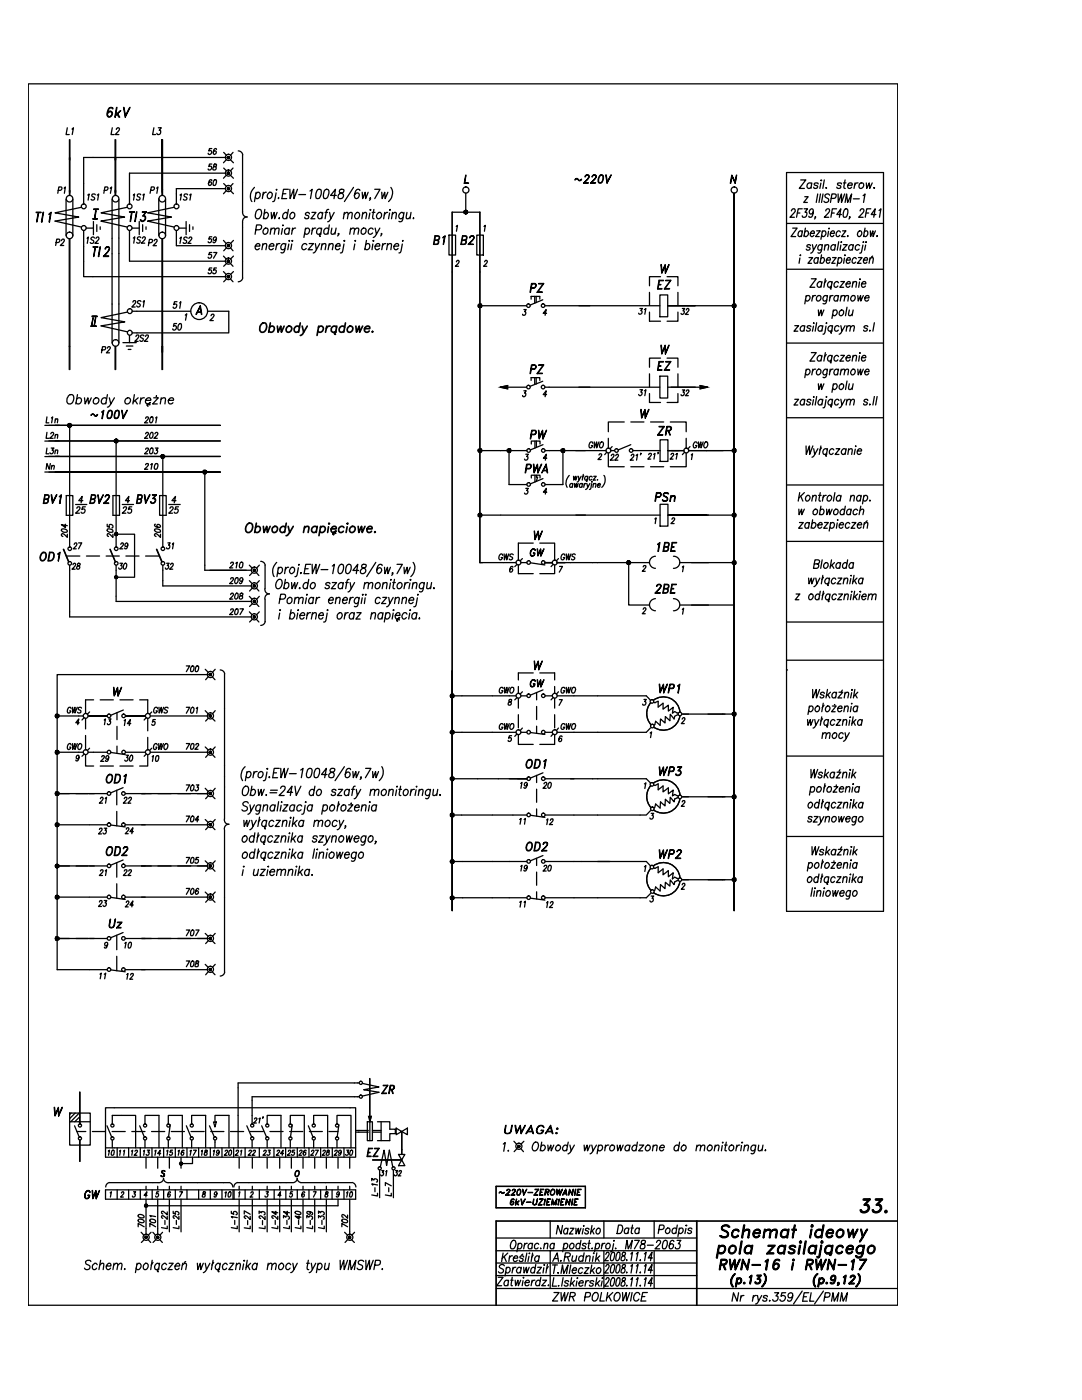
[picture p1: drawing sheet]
<svg xmlns="http://www.w3.org/2000/svg" width="216mm" height="279mm" viewBox="0 0 216 279" stroke-linecap="round" stroke-linejoin="round" font-family="sans-serif">
<!-- layer: 0 -->
<g fill="none" stroke="#000" stroke-width=".25">
<path d="M5.6 16.7h173.5v243.8h-173.5zM11.6 38l.6-.1 .2-.3-.1-.2-.6-.1-.2 1.3M12.8 37.6l.3-.3-.3 1.3M13.4 25.5l-.2 1.4h.6M14.4 25.8l.3-.3-.3 1.4M17.5 38.9l.3-.2-.2 1.2M19 38.9l-.2-.2-.5 .2v.2l.4 .2a.36 .36 0 0 1 0 .6 .36 .36 0 0 1-.5-.1M19.4 38.9l.3-.2-.2 1.2M20.8 38l.6-.1 .2-.3-.1-.2-.6-.1-.2 1.3M21.4 22.9l.4 .4 .5-.4M21.5 22.6l.4-.3 .3 .1 .2 .2M21.8 21.6h.7"/>
<path d="M21.9 22.3l-.5 .4M21.9 21.5a2.03 2.03 0 0 0-.4 1.6l.2 .2M22 37.6l.3-.3-.3 1.3M22.1 22.3a.49 .49 0 0 1 .1 .8l-.3 .2M22.4 21.5l.1 .2v-.2l-.4-.1a1.46 1.46 0 0 0-.6 1.9 .61 .61 0 0 0 .9-.3 .61 .61 0 0 0-.5-.8l-.4 .3M22.4 25.5l-.2 1.4h.6M23 23l1.1-.9-1.1 1M23.2 25.8l.3-.3h.2l.1 .3-.8 1.1h.7M23.3 21.4l-.4 2zM23.4 22.6l.5 .8h-.2l-.4-.7M24.7 21.4l.3 1.7 1-1.7-1 2zM26.6 38.9l.3-.2-.3 1.2"/>
<path d="M28.1 38.9l-.2-.2-.5 .2v.2l.6 .5a.39 .39 0 0 1-.3 .3 .39 .39 0 0 1-.5-.1M28.5 38.9l.3-.2-.3 1.2M30.1 38l.6-.1 .1-.3-.1-.2-.5-.1-.3 1.3M30.7 25.5l-.2 1.4h.5M31.3 37.6l.2-.3-.2 1.3M31.6 25.5h.6l-.4 .5a.41 .41 0 0 1 .2 .7 .41 .41 0 0 1-.7-.1M35.9 38.9l.3-.2-.2 1.2M37.4 38.9l-.2-.2-.4 .2v.2l.3 .2a.36 .36 0 0 1 0 .6 .36 .36 0 0 1-.5-.1M37.8 38.9l.3-.2-.2 1.2M42.3 29.6h-.5l-.1 .6a.36 .36 0 0 1 .5 0 .36 .36 0 0 1-.2 .5l-.3 .1-.2-.2M42.3 32.7h-.5l-.1 .5a.35 .35 0 0 1 .5 0 .35 .35 0 0 1-.1 .6l-.4 .1-.2-.2M42.3 36v-.1a.62 .62 0 0 0-.7 .4 .62 .62 0 0 0 .2 .7 .35 .35 0 0 0 .4-.3 .35 .35 0 0 0-.4-.4l-.2 .3"/>
<path d="M42.7 32.8l-.1 .4a.38 .38 0 0 1 .5 .1 .38 .38 0 0 1-.1 .5 .38 .38 0 0 1-.5-.1l.2-.4 .5-.3-.1-.3zM42.8 35.9h.2a.76 .76 0 0 1-.3 1.1h-.1l-.1-.5zM43.2 29.8l-.1-.2a.73 .73 0 0 0-.3 1.2 .35 .35 0 0 0 .4-.3 .35 .35 0 0 0-.5-.3l-.1 .2M44.6 36.6l.6 .6M44.6 30.4l.6 .6M44.6 33.5l.6 .6M45 37.6h-9.8v3.1M45.1 31.4h-28.4v9.3M45.1 38.1l-.5 .6M45.1 34.6h-19.3v6.1M45.1 31.9l-.5 .6M45.1 35l-.5 .6"/>
<path d="M46 38.1l.6 .6M46 31.9l.6 .6M46 35l.6 .6M46.5 36.6l-.5 .6M46.5 30.4l-.5 .6M46.5 33.5l-.5 .6M47.5 30.1a.91 .91 0 0 1 .9 .8M48.4 30.9v11.4M50.8 37.4a2.23 2.23 0 0 0-.5 2.8M51.1 38.7a.44 .44 0 0 1 .5-.3 .44 .44 0 0 1 .3 .5v.2a.6 .6 0 0 1-.8 .5l-.2-.3M51.1 38.4l-.3 1.8M52.5 38.4l-.2 1.2"/>
<path d="M53.1 38.4l-.3 .1-.3 .4M53.5 38.7a.44 .44 0 0 1 .5-.3 .44 .44 0 0 1 .3 .5v.2a.55 .55 0 0 1-.8 .5 .67 .67 0 0 1 0-.9zM55.1 38.5l-.3 1.4-.1 .2-.3 .1M55.2 37.8v.1zM55.6 39.5v.1zM56.4 38.7h.6M57.5 37.8h-.9l-.4 1.8h1M57.8 37.8l.1 1.8 .7-1.8v1.8l.8-1.8M59.6 38.8h1.4M61.9 38.1l.4-.3-.4 1.8M63.4 37.9h.6l.1 .7a1.04 1.04 0 0 1-.8 1 1.02 1.02 0 0 1-.1-1.5zM64.9 37.9h.6a1.48 1.48 0 0 1-.5 1.7h-.2a.82 .82 0 0 1-.2-1z"/>
<path d="M67.1 39h-1.1l.9-1.2-.3 1.8M67.8 37.9l-.1 .3a.62 .62 0 0 0 .7 .5 .57 .57 0 0 1-.1 .9 .57 .57 0 0 1-.8-.3 .77 .77 0 0 1 .8-.8l.3-.3v-.3zM70.5 37.4l-1.8 2.8M71.8 38l-.2-.2a1.15 1.15 0 0 0-.6 1.8 .58 .58 0 0 0 .7-.4 .58 .58 0 0 0-.4-.7l-.5 .2-.1 .3M72.3 38.4l.1 1.2 .5-1.2 .1 1.2 .5-1.2M73.9 39.6h-.1l.1-.1v.2l-.2 .3M74.8 37.8h1l-1 1.8M76.2 38.4l.1 1.2 .5-1.2v1.2l.6-1.2M78 37.4a2.14 2.14 0 0 1-.5 2.8M92.9 34.9l-.2 1.6 .8 .1h-.9zM92.9 38.5v3.8M114.8 35.8l.4-.2 .4 .4 .4-.2-.3 .3-.5-.4-.5 .2z"/>
<path d="M116.5 36.5h.9h-1l.8-.7a.56 .56 0 0 0 .2-.7l-.3-.1-.4 .3 .1-.2 .6-.2 .2 .3-.3 .6-.8 .7M117.9 36.5h.9h-1l1.1-1.3-.1-.2-.5 .1-.1 .2-.1-.1 .4-.3h.3l.1 .2a.56 .56 0 0 1-.2 .7l-.8 .7M119.5 36.4h.5M119.7 35l.4-.1a.99 .99 0 0 1-.5 1.6h-.1a1.29 1.29 0 0 1 .2-1.5zM119.7 35.1h.6M119.8 35l-.4 .8 .1 .7M120.2 35l.1 .8-.4 .7M120.9 34.9l.3 1.4 .8-1.4-.9 1.6zM146 34.9l.7 1.4 .3-1.4-.3 1.7-.6-1.4-.4 1.4zM146.5 38.5v4.6v-4.6M156.9 34.4h19.4v147.5h-19.4zM159.8 35.9h1l-1.3 1.7h1"/>
<path d="M160.6 39.3h.7l-.9 1.1h.7M161.9 36.7a.54 .54 0 0 0-.8 .1 .54 .54 0 0 0 .4 .8l.4-.2M162 36.5l-.2 1.1M163.2 38.7l-.3 1.7M163.3 36.7l-.1-.2h-.2h-.4l-.2 .2 .2 .3 .5 .1 .1 .2a.43 .43 0 0 1-.4 .3 .43 .43 0 0 1-.4-.2M163.7 38.7l-.3 1.7M163.8 36h.2zM163.8 36.5l-.2 1.1M164.2 38.7l-.3 1.7M164.5 35.9l-.3 1.7M164.8 37.5h.1zM165.5 39a.47 .47 0 0 0-.6-.3 .47 .47 0 0 0-.2 .6l.5 .3a.49 .49 0 0 1-.1 .8 .49 .49 0 0 1-.7-.3"/>
<path d="M165.9 39.6l.7-.1 .2-.6-.2-.2h-.6l-.3 1.7M167.2 38.7l.1 1.7 .6-1.7v1.7l.6-1.7M167.9 36.7a.4 .4 0 0 0-.4-.2 .4 .4 0 0 0-.4 .4l.6 .2 .1 .3a.44 .44 0 0 1-.4 .2 .44 .44 0 0 1-.4-.2M168.3 36.5h.5M168.6 35.9l-.2 1.4v.2l.3 .1M169.2 37h.8v-.4a.55 .55 0 0 0-.8 .3 .55 .55 0 0 0 .4 .7l.3-.2M170.3 39.7h1.2M170.6 36.5l-.2 1.1M171.2 36.5a.55 .55 0 0 0-.7 .5M171.5 36.7a.49 .49 0 0 1 .8-.1 .49 .49 0 0 1-.1 .8 .49 .49 0 0 1-.7 .1l-.1-.4zM172.2 39l.4-.3-.3 1.7M172.9 36.5v1.1l.6-1.1v1.1l.5-1.1"/>
<path d="M174.3 37.5h.2zM7.2 42.3h1zM7.6 42.4l-.3 1.9 .4-1.9M8.6 42.3l-.3 2zM9.8 42.7l.4-.4-.3 2 .2-1.8zM11.2 48.4l.6-.1 .2-.3-.1-.2-.6-.1-.2 1.3M12.2 48l.3-.3 .3 .1v.3l-.8 .9h.7M13.8 47.7v21.4M13.9 47.7v21.4M16.7 46v9.2h28.4M17.2 45.5h1.4M17.4 47.6l.2-.3-.2 1.3"/>
<path d="M18.5 43.7h.9zM18.6 49.2h.9zM18.6 44.2v2.6M18.7 41.7h1zM18.9 47.5a.35 .35 0 0 0-.5-.2 .35 .35 0 0 0-.2 .5l.4 .2 .1 .2a.39 .39 0 0 1-.3 .4 .39 .39 0 0 1-.4-.2M19 49.3l-.3 1.9 .4-1.9M19.1 42l-.2 1.4zM19.1 47.6l.3-.3h.2l.1 .4-.8 .9h.7M19.3 44.8v1.4M20 49.2l-.4 2zM20 45.3v.5M20.7 51.1h1l-.1 .1h-1l.9-.9 .3-.7-.2-.3h-.3l-.2 .4-.1-.1a.53 .53 0 0 1 .8-.3l.1 .3-.2 .4-1 1.2"/>
<path d="M22.4 47.6v13.1M23.7 47.5v13.2M25.8 42.3h1zM25.8 46v6.1h19.3M26.3 42.3l-.3 1.9 .3-1.9M26.3 45.5h1.5M26.6 47.5l.3-.2-.2 1.2M27.2 42.3l-.3 1.9zM27.8 44.2v2.6M28 43.9l.3 .2M28.1 47.4l-.4-.1-.3 .3 .1 .2 .4 .2a.37 .37 0 0 1-.1 .5 .37 .37 0 0 1-.5-.1M28.4 47.6a.3 .3 0 0 1 .4-.3 .3 .3 0 0 1 .1 .5l-.7 .7h.7"/>
<path d="M28.5 44.8v1.4M28.6 43a.6 .6 0 0 1 .4 .9 .6 .6 0 0 1-1 .1v-.2l.1 .2a.58 .58 0 0 0 .9-.3M28.8 43.1a.55 .55 0 0 1 .2 .6 .55 .55 0 0 1-.4 .4M29.1 42.3h-.7h.8l-.7 .8M29.1 42.3l-.6 .8 .4 .1 .1 .2M29.1 45.3v.5M29.7 48.4h.6l.1-.5-.6-.1-.2 1.2M30.7 48.1l.3-.3 .3 .1v.2l-.8 .9h.7M32.3 47.7v21.4M32.4 47.7v21.4M35.2 46v3h9.8M35.7 45.5h1.4"/>
<path d="M35.9 47.6l.3-.3-.3 1.3M37.1 44.2v2.6M37.4 47.5a.33 .33 0 0 0-.5-.2 .33 .33 0 0 0-.1 .6l.3 .1a.36 .36 0 0 1 0 .6 .36 .36 0 0 1-.6-.2M37.7 47.6l.2-.3h.2l.2 .3-.8 1h.6M37.8 44.8v1.4M38.5 45.3v.5M42.3 50.4h-.5l-.1 .5a.35 .35 0 0 1 .5 0 .35 .35 0 0 1-.1 .5l-.4 .1-.2-.2M42.3 47.3h-.5l-.1 .5a.36 .36 0 0 1 .5 0 .36 .36 0 0 1-.2 .6h-.3l-.2-.2M42.3 53.5h-.5l-.1 .4a.35 .35 0 0 1 .5 0 .35 .35 0 0 1-.1 .6l-.4 .1-.2-.2M42.6 50.4h.7l-.7 1.1M43.2 47.6l-.4 .4a.34 .34 0 0 1-.2-.5 .34 .34 0 0 1 .6-.1l-.2 .8-.2 .2-.3-.1M43.2 53.5h-.5l-.1 .4a.35 .35 0 0 1 .5 0 .35 .35 0 0 1 0 .6l-.5 .1-.1-.2"/>
<path d="M44.6 51.1l.5 .6M44.6 48l.5 .6M44.6 54.2l.5 .6M45.2 52.6l-.6 .5M45.2 49.5l-.6 .6M45.2 55.7l-.6 .5M46 52.6l.5 .5M46 49.5l.5 .6M46 55.7l.5 .5M46.6 51.1l-.6 .6M46.6 48l-.6 .6M46.6 54.2l-.6 .6"/>
<path d="M48.4 44.4v11.1M48.4 42.3l.2 .7 .7 .3a.85 .85 0 0 0-.9 1M48.4 55.5a.91 .91 0 0 1-.9 .7M50.9 49.1h.9v-.3a.58 .58 0 0 0-.8 .2 .58 .58 0 0 0 .4 .8l.3-.2M51 45.9h.7a.5 .5 0 0 0 .5-.5 .5 .5 0 0 0-.3-.5h-.7l-.3 1.9M51.2 42.1a.51 .51 0 0 1 .9 0l.1 .4-.2 .7a.58 .58 0 0 1-.9 .4l-.2-.7zM52.4 49l.4-.4 .4 .1-.1 1.1M52.5 48.6l-.2 1.2M52.6 45.8a.46 .46 0 0 1 .7-.3 .46 .46 0 0 1 .1 .7 .55 .55 0 0 1-.8 .5 .67 .67 0 0 1 0-.9zM52.7 42.7l.4-.3a.62 .62 0 0 1 .4 .8 .62 .62 0 0 1-.8 .4l-.1-.2M52.8 41.8l-.3 1.9M53.7 49.1h.9v-.3a.59 .59 0 0 0-.9 .2 .59 .59 0 0 0 .5 .8l.3-.2"/>
<path d="M54 45.9l.5-.4 .3 .1-.1 1.2M54.1 42.4l.1 1.3 .5-1.3 .1 1.3 .5-1.3M54.1 45.5l-.2 1.3M54.9 45.9l.4-.4 .4 .1-.1 1.2M55.3 48.6l-.3 1.2M55.7 43.5v.2zM55.9 48.6a.64 .64 0 0 0-.8 .5M56.4 45.6l-.3 1.2M56.5 44.9l-.1 .2zM57 48.9a.43 .43 0 0 0-.4-.3 .43 .43 0 0 0-.4 .3l-.1 .2a.49 .49 0 0 0 .4 .7l.4-.2M57 48.6l-.3 1.7-.3 .2-.3-.1M57.4 42.7l-.2-.2a.65 .65 0 0 0-.8 .3 .65 .65 0 0 0 .3 .9l.4-.1 .1-.2"/>
<path d="M57.5 41.8l-.3 1.9M57.6 48.7l-.2 1.1M57.8 45.8a.62 .62 0 0 0-.9 0 .62 .62 0 0 0 0 .9 .49 .49 0 0 0 .7-.2M57.8 48l-.1 .1zM57.8 45.5l-.2 1.3M58 42.7a.44 .44 0 0 1 .5-.3 .44 .44 0 0 1 .3 .5v.2a.6 .6 0 0 1-.8 .5l-.2-.2zM58.2 48.7l-.2 1.1M58.3 48.1h.1zM58.4 45.5l-.2 1.3M59 45.5a.63 .63 0 0 0-.7 .5M60.9 45.8a.44 .44 0 0 1 .6-.3 .44 .44 0 0 1 .3 .5l-.1 .2a.57 .57 0 0 1-.8 .5l-.1-.2M61 45.5l-.4 1.9"/>
<path d="M61.2 48.9a.62 .62 0 0 0-.9-.1 .62 .62 0 0 0 .1 1 .5 .5 0 0 0 .7-.2M61.7 48.6h.8l-1 1.2h.8M61.7 42.7l-.2-.3-.5 .1-.1 .2 .2 .2 .5 .2v.3a.5 .5 0 0 1-.8 .2v-.2M62.2 42.4h.8l-1 1.3h.8M62.4 45.5l-.2 1.3M62.9 48.6l.2 1.2 .7-1.2M63 45.5a.64 .64 0 0 0-.7 .5M63.1 49.8l-.2 .4-.4 .3M64 46.7l-.2 .2 .1 .3M64.1 45.8a.54 .54 0 0 0-.6-.2 .54 .54 0 0 0-.3 .6l.1 .5a.49 .49 0 0 0 .7-.2M64.2 49l.5-.4 .3 .1-.1 1.1M64.2 45.5l-.2 1.3"/>
<path d="M64.3 48.6l-.2 1.2M64.4 42.7l-.3-.3a.65 .65 0 0 0-.7 .5 .65 .65 0 0 0 .5 .8l.3-.3M64.4 42.4l-.2 1.3M64.9 42.4h.5M65.6 41.8l-.4 .1-.1 .2-.2 1.6M65.6 45.8a.61 .61 0 0 0-.8-.1 .61 .61 0 0 0-.2 .8l.1 .2a.49 .49 0 0 0 .8-.2M65.6 49l.5-.4 .3 .1-.1 1.1M65.7 44.9l-.3 1.9M65.7 48.6l-.2 1.2M65.8 42.4l.2 1.3 .7-1.3M66 43.7l-.4 .5-.2 .1M66.2 45.5l-.1 1.2 .4 .1 .4-.4"/>
<path d="M66.9 49.1h1l-.1-.3a.58 .58 0 0 0-.8 .3 .58 .58 0 0 0 .5 .7l.3-.2M67.1 45.5l-.3 1.3M67.6 46.7h-.1h.1l-.2 .4M68.6 42.8l.5-.4 .3 .1-.1 1.2M68.6 48.1h.2zM68.6 48.7l-.2 1.4-.1 .3-.4 .1M68.7 42.4l-.2 1.3M69.5 42.8l.4-.4 .4 .1-.1 1.2M69.9 45.9l.5-.4 .3 .1-.1 1.2M70 45.5l-.2 1.3M70.8 45.9l.4-.4 .4 .1-.2 1.2M70.8 48.7l-.2 1.1"/>
<path d="M70.8 48.1h.2zM70.9 42.7a.43 .43 0 0 1 .7-.2 .67 .67 0 0 1 .1 .8 .67 .67 0 0 1-.8 .3 .67 .67 0 0 1 0-.9zM72.2 45.8a.47 .47 0 0 1 .6-.3 .47 .47 0 0 1 .2 .7 .6 .6 0 0 1-.8 .5l-.1-.2zM72.3 42.8l.5-.4 .3 .1-.1 1.2M72.4 42.4l-.2 1.3M73 48.9a.44 .44 0 0 1 .5-.3 .44 .44 0 0 1 .3 .5 .55 .55 0 0 1-.3 .6 .55 .55 0 0 1-.7-.1M73.1 48l-.3 1.8M73.8 42.5l-.2 1.2M73.8 41.9h.2zM74.3 42.4h.5M74.4 48.7l-.2 1.1M74.4 45.8a.43 .43 0 0 0-.4-.3 .43 .43 0 0 0-.4 .3 .54 .54 0 0 0-.1 .6 .54 .54 0 0 0 .5 .4l.4-.3"/>
<path d="M74.4 48.1h.2zM74.6 41.8l-.2 1.5v.3l.2 .1M74.9 45.5l.2 1.3 .7-1.3M74.9 49.1h.8v-.3a.58 .58 0 0 0-.8 .2 .58 .58 0 0 0 .4 .8l.4-.2M75.1 46.8l-.6 .6M75.3 42.7a.44 .44 0 0 1 .5-.3 .44 .44 0 0 1 .3 .5v.2a.6 .6 0 0 1-.8 .5 .67 .67 0 0 1 0-.9zM76.2 46.7h-.2h.2l-.2 .4M76.4 48.6l-.2 1.2M76.8 42.4l-.2 1.3M77 48.6a.63 .63 0 0 0-.7 .5M77.3 49l.4-.4 .4 .1-.1 1.1M77.4 42.4l-.4 .1-.3 .4"/>
<path d="M77.4 48.6l-.3 1.2M77.7 41.9h.2zM77.7 42.5l-.2 1.2M78.3 42.8l.4-.4 .4 .1-.1 1.2M78.3 42.4l-.2 1.3M78.6 49.1h.9v-.3a.58 .58 0 0 0-.9 .2 .58 .58 0 0 0 .5 .8l.3-.2M80.3 48.7l-.3 1.4-.1 .3-.3 .1M80.3 48.1h.1zM80.5 42.7l-.1-.2a.61 .61 0 0 0-.8 .4 .61 .61 0 0 0 .5 .8l.3-.3M80.6 42.4l-.2 1.4a.49 .49 0 0 1-.8 .4M81.2 42.4l-.1 1.2 .3 .1 .5-.4M82 42.4l-.2 1.3"/>
<path d="M82.5 43.5v.2zM86.7 47.9h.6a.47 .47 0 0 0 .3-.7l-.7-.1-.3 1.6h.5a.47 .47 0 0 0 .3-.6l-.7-.1M87.3 47.9l.2 .1 .1 .2a.45 .45 0 0 1-.5 .6h-.6l.3-1.8 .8 .1a.52 .52 0 0 1 .1 .6 .52 .52 0 0 1-.5 .3M88.4 47.4l.4-.4-.3 1.8 .2-1.6zM89.6 46.9h1.3v4h-1.3zM91 45.2l.3-.2-.2 1.2M91.1 52.3l.1-.2a.26 .26 0 0 1 .3-.1 .26 .26 0 0 1 0 .4l-.6 .7h.6M92.2 47.9h.5a.47 .47 0 0 0 .4-.7l-.8-.1-.3 1.6h.6a.47 .47 0 0 0 .3-.6l-.7-.1M92.7 47.9l.2 .1a.48 .48 0 0 1 .1 .5 .48 .48 0 0 1-.4 .3h-.6l.3-1.8h.6l.2 .1 .1 .3a.52 .52 0 0 1-.5 .6M93.5 48.7h1l-1.1 .1 1-1.1a.37 .37 0 0 0 0-.6h-.3l-.4 .4 .4-.5h.3l.1 .2a.6 .6 0 0 1-.2 .8l-.8 .8M95.1 46.9h1.3v4h-1.3zM95.7 42.3v70"/>
<path d="M96.6 45.2l.2-.2-.1 1.2M96.7 52.3l.1-.2a.26 .26 0 0 1 .4-.1 .26 .26 0 0 1 0 .4l-.7 .7h.6M106 57.4h.6a.45 .45 0 0 0 .1-.7h-.6l-.3 1.6 .3-1.7 .8 .1a.53 .53 0 0 1-.3 .8h-.6M106 59.7v-.5h1.7v.5M106.7 59.2v1.3M107 59.2v1.2M108.4 56.7l-.9-.1h1l-1.3 1.7M108.4 56.6l-1.2 1.7h1h-1M131.4 56.8h.5h-.5M131.5 55.9h.9l-.8 .1-.3 1.6 .8 .1h-.9zM131.7 58.9h1.5v4.3h-1.5zM131.9 52.8l.2 1.5 .6-1.5 .1 1.5 .7-1.5-.7 1.7-.1-1.4-.6 1.4z"/>
<path d="M133.8 56l-.9-.1h1l-1.3 1.8M133.8 55.9l-1.2 1.8h1l-1-.1M146.5 54.3v-11.2v11.2M156.9 44.6h19.4M156.9 53.7h19.4M157.9 42.1l.4-.4h.2l.1 .1a.54 .54 0 0 1-.2 .8l-.8 .8h.9M158.2 45.5h.9l-1.3 1.7h1M159.1 42.5h.5M159.6 51.5l-.2 1M159.7 50.9v.1zM160.1 46.3l-.1-.1a.56 .56 0 0 0-.7 .3 .56 .56 0 0 0 .4 .7l.2-.2M160.1 41.7h-.8l-.4 1.7"/>
<path d="M160.1 46.1l-.2 1.1M160.5 41.7h.6l-.5 .6h.2a.57 .57 0 0 1 .1 .8 .57 .57 0 0 1-.8 .1v-.1M160.6 46.3l.3-.2a.55 .55 0 0 1 .4 .7 .55 .55 0 0 1-.7 .3l-.1-.1M160.7 45.5l-.3 1.7M160.8 59.2l.2-.2a.51 .51 0 0 1 .7 .4 .51 .51 0 0 1-.4 .6l-.3 .1-.3-.3M160.9 59l-.3 1.6M161.4 51.4h.8l-1 1.1h.7M161.7 46.6h.8v-.4a.56 .56 0 0 0-.8 .2 .56 .56 0 0 0 .1 .7l.3 .1 .3-.2M161.7 49v-.1a.41 .41 0 0 0-.4-.1 .41 .41 0 0 0-.3 .4l.6 .3v.2l-.3 .2-.4-.2M161.9 55.6h1l-1.3 1.7h1M162.1 48.8l.2 1.1 .7-1.1M162.2 59l-.2 1.1"/>
<path d="M162.3 42.3l-.1 .2-.4 .2a.52 .52 0 0 1-.3-.7 .52 .52 0 0 1 .7-.2l.1 .5a.87 .87 0 0 1-.7 1.1l-.2-.2M162.3 49.9l-.1 .4-.4 .2M162.7 59a.49 .49 0 0 0-.6 .5M162.7 43.3h-.1h.1l-.2 .4M163 46.1h.7l-1 1.1h.8M163 59.2l.2-.2a.51 .51 0 0 1 .7 .4 .51 .51 0 0 1-.4 .6l-.2 .1a.5 .5 0 0 1-.4-.4 .5 .5 0 0 1 .1-.5zM163.3 51.7l-.1-.2a.56 .56 0 0 0-.7 .3 .56 .56 0 0 0 .3 .7l.4-.2M163.3 51.4l-.2 1.1M163.8 51.7l.3-.3a.55 .55 0 0 1 .4 .7 .55 .55 0 0 1-.7 .4l-.1-.2M163.9 50.9l-.3 1.6M164 56.4a.56 .56 0 0 0-.9 0 .56 .56 0 0 0 .1 .8l.3 .1 .3-.2M164 56.2l-.2 1.1"/>
<path d="M164.1 46.3l.3-.2a.55 .55 0 0 1 .4 .7 .55 .55 0 0 1-.7 .3l-.1-.1M164.1 49a.52 .52 0 0 0-.9 .2 .52 .52 0 0 0 .4 .7l.4-.2M164.1 48.8l-.3 1.5-.3 .2-.3-.1M164.1 46.1l-.3 1.7M164.6 49.1l.4-.3 .3 .1-.1 1M164.6 48.8l-.1 1.1M164.7 55.6l-.3 1.7M164.8 42.1a.4 .4 0 0 1 .5-.4 .4 .4 0 0 1 .1 .6l-.9 1.1h.9M164.9 56l-.4 .5M164.9 51.9h.8v-.3a.53 .53 0 0 0-.7 0 .53 .53 0 0 0-.1 .7l.1 .2a.37 .37 0 0 0 .6-.2M165.1 59.2l-.1-.2a.56 .56 0 0 0-.8 .4 .56 .56 0 0 0 .4 .7l.4-.3M165.1 59l-.3 1.5-.6 .1"/>
<path d="M165.3 46.2l-.1 1M165.5 45.5l-.1 .2zM165.7 59l-.2 1.1M165.7 46.6h.8v-.4a.53 .53 0 0 0-.7 .1 .53 .53 0 0 0-.1 .7l.1 .1a.37 .37 0 0 0 .6-.1M165.9 57.3l-.2 .2 .1 .2M166 42.5h.5M166 56.4a.53 .53 0 0 0-.7 0 .53 .53 0 0 0-.1 .7l.2 .2 .5-.2M166 56.2l-.2 1.1M166.1 51.4h.7l-.8 1.1h.6M166.2 59a.53 .53 0 0 0-.6 .5M166.7 49a.43 .43 0 0 0-.8 0l-.1 .7a.43 .43 0 0 0 .8 0M166.7 48.8l-.2 1.1"/>
<path d="M166.9 41.7h-.8l-.3 1.7M167.3 59.2a.53 .53 0 0 0-.9 .1 .53 .53 0 0 0 .4 .8l.3-.3M167.3 51.7a.37 .37 0 0 1 .6-.2 .6 .6 0 0 1 0 .7 .6 .6 0 0 1-.7 .3l-.1-.2M167.3 56.4a.56 .56 0 0 0-.8 0 .56 .56 0 0 0 .1 .8l.3 .1 .3-.2M167.3 59l-.2 1.1M167.3 51.4l-.3 1.7M167.4 48.2l-.3 1.7M167.7 46.3l-.1-.1a.55 .55 0 0 0-.7 .3 .55 .55 0 0 0 .4 .7l.3-.2M167.8 56.2h.7l-.9 1.1h.7M167.8 48.9l-.2 1M167.8 59.3l.3-.3h.4l-.1 1.1M167.9 59l-.2 1.1"/>
<path d="M167.9 48.2v.2zM167.9 42.8h-.9l.8-1.1-.3 1.7M168.1 46.1h.7l-.9 1.1h.7M168.3 48.8h.8l-1 1.1h.7M168.5 51.5l-.2 1M168.6 59.3l.2-.3h.5l-.1 1.1M168.6 41.8l.3-.1a1.14 1.14 0 0 1-.3 1.7l-.3-.1-.1-.2 .1-.7zM168.6 40.4l.3-1.7 .2 1.7 .8-1.7-.3 1.7M168.6 50.9v.1zM168.8 56.7h.8v-.3a.56 .56 0 0 0-.7 .1 .56 .56 0 0 0 .1 .7l.3 .1 .3-.2M168.9 51.9h.7v-.4a.37 .37 0 0 0-.6 .2l-.1 .2 .1 .6h.3l.3-.2M169.1 47.1h.1z"/>
<path d="M169.6 43.3h-.1h.1l-.2 .4M169.9 59.2l.2-.2a.51 .51 0 0 1 .6 .4 .51 .51 0 0 1-.3 .6l-.2 .1a.5 .5 0 0 1-.5-.4 .5 .5 0 0 1 .2-.5zM170.2 56.5l.4-.3 .3 .1-.1 1M170.2 49a.43 .43 0 0 0-.7 0l-.2 .7a.43 .43 0 0 0 .8 0M170.2 56.2l-.2 1.1M170.3 48.8l-.2 1.1M170.9 51.7l-.2-.2a.55 .55 0 0 0-.6 .4 .55 .55 0 0 0 .3 .6l.3-.2M171.2 59l.1 1.1 .4-1.1 .1 1.1 .5-1.1M171.2 46.3l.3-.2a.55 .55 0 0 1 .4 .7 .55 .55 0 0 1-.7 .3l-.1-.3zM171.3 51.4h.7l-.9 1.1h.7M171.5 56.3l-.2 1M171.5 49a.43 .43 0 0 0-.7 0l-.1 .7a.43 .43 0 0 0 .7 0"/>
<path d="M171.6 55.6v.2zM171.6 42.1l.3-.4 .4 .1 .1 .2-.1 .3-1 1.1h.9M171.9 56.7h.8v-.3a.54 .54 0 0 0-.8 .2 .54 .54 0 0 0 .5 .7l.3-.2M172.2 48.9l-.4 1.5-.3 .1M172.3 48.2v.2zM172.3 51.9h.8v-.3a.53 .53 0 0 0-.7 0 .53 .53 0 0 0-.1 .7l.1 .2a.37 .37 0 0 0 .6-.2M172.4 46.3l.5-.2a.6 .6 0 0 1 .2 .7 .6 .6 0 0 1-.7 .3v-.1M172.6 59.5h.8v-.4a.53 .53 0 0 0-.8 .3 .53 .53 0 0 0 .4 .7l.3-.3M172.6 45.5l-.3 1.7M172.7 48.9l-.2 1M172.8 48.2v.2zM172.8 42.5h.5"/>
<path d="M173.5 51.7l.4-.3 .4 .1-.2 1M173.6 51.4l-.2 1.1M173.7 46.1v1.1l.5-1.1v1.1l.5-1.1M173.8 41.7h-.9l-.3 1.7M174.1 51.1l-.2 .1M174.8 42.8h-1l.8-1.1-.3 1.7M174.9 47.1h.2zM175.4 42l.4-.3-.3 1.7M13.6 79a.62 .62 0 0 1 1.1 0 1.12 1.12 0 0 1-1 1.6l-.1-.1a1.27 1.27 0 0 1 0-1.5zM15.3 79.6a.55 .55 0 0 1 .8-.1 .55 .55 0 0 1 0 .9 .55 .55 0 0 1-.9 0M15.5 78.8l-.4 1.8M16.9 79.4l.1 1.2 .5-1.2 .2 1.2 .5-1.2"/>
<path d="M18.1 65l1 .1zM18.3 65l.9 .1zM18.3 63.1l1 .1zM18.5 63.1l.9 .1zM18.6 63.4l-.3 1.4zM18.8 79.6a.57 .57 0 0 1 .9 .1 .57 .57 0 0 1-.3 .8 .53 .53 0 0 1-.8-.1 .53 .53 0 0 1 .2-.8zM19.1 63.4l-.3 1.4zM20.3 69.8h.6l.2-.6h-.6l-.3 1.2M21.3 79.6a.59 .59 0 0 0-1 .2 .59 .59 0 0 0 .5 .8l.4-.2M21.4 69.5l.2-.3h.3l.1 .2-.8 1h.7M21.4 78.8l-.3 1.8M21.8 79.4l.3 1.2 .7-1.2"/>
<path d="M23 69.1v4.7M23.1 69.1v4.7M24.5 68.4h2.7M25.1 79.6a.57 .57 0 0 1 .9 .1 .57 .57 0 0 1-.3 .8 .53 .53 0 0 1-.8-.1 .53 .53 0 0 1 .2-.8zM25.2 69.1h1.3M25.6 69.7h.5M25.8 66.9v1.5M26.3 62.1h11.7M26.5 60.3a.28 .28 0 0 1 .3-.3 .28 .28 0 0 1 .3 .3l-.8 1h.7M26.8 78.8l-.3 1.8M26.9 79.9l.5 .7M27.1 67.2l.3-.3 .3 .1-.2 .5-.6 .6h.7"/>
<path d="M27.6 79.4l-1 .9M28.1 60.2l-.2-.2-.5 .2v.2l.4 .2a.36 .36 0 0 1 .1 .6 .36 .36 0 0 1-.5 0l-.1-.1M28.1 79.4l-.2 1.2M28.5 60.3l.3-.3-.2 1.3M28.7 67a.34 .34 0 0 0-.5-.1 .34 .34 0 0 0 0 .5l.3 .1a.34 .34 0 0 1-.1 .6 .34 .34 0 0 1-.5-.2M28.8 79.4a.71 .71 0 0 0-.8 .5M29.1 67.2l.2-.3 .3 .1-.2 .5-.6 .6h.7M29.1 79.9h1v-.2a.58 .58 0 0 0-1 0 .58 .58 0 0 0 .5 .9l.4-.2M30.7 79.4h.9l-1.1 1.2h.9M31.2 79h.1M32.1 79.7l.5-.3 .4 .1-.1 1.1M32.2 79.4l-.2 1.2"/>
<path d="M33.6 79.9h1v-.2a.56 .56 0 0 0-.7-.3 .56 .56 0 0 0-.3 .7 .49 .49 0 0 0 .3 .5 .49 .49 0 0 0 .6-.2M35.2 64.6h-.5l-.1 .5a.42 .42 0 0 1 .7 .2 .42 .42 0 0 1-.5 .6l-.3-.1v-.2M35.3 60.2h-.5l-.1 .6 .3-.1a.43 .43 0 0 1 .2 .6 .43 .43 0 0 1-.6 .1v-.1M35.6 64.8l.4-.2a.82 .82 0 0 1-.3 1.3 .71 .71 0 0 1-.1-1.1zM35.8 60.5l.3-.3-.2 1.3M37 62.9l.3-.3-.3 1.3M39.3 62.3h.9M39.4 62.2h.7M40 61l.3 1.8-.4-1.5-.8 1.5zM41.4 62.1h4.2v4.3h-19.3M42.1 63l.2-.3 .3 .1 .1 .2-.8 1h.7M95.8 61h9.3"/>
<path d="M101.3 76.9l-1.5 .4 1.5 .3M101.3 77.3h3.8M104.5 78h.5l-.3 .5a.33 .33 0 0 1 .1 .5 .33 .33 0 0 1-.5-.1M104.5 61.8h.5l-.3 .4a.34 .34 0 0 1 .1 .5 .34 .34 0 0 1-.5 0M106 73.6l.7-.1a.38 .38 0 0 0 0-.6h-.6l-.3 1.7 .3-1.8 .8 .1a.5 .5 0 0 1-.3 .8h-.6M106 75.9v-.5h1.7v.5M106.7 75.4v1.3M107 75.4v1.2M108.4 72.9l-.9-.1h1l-1.3 1.8M108.4 72.8l-1.2 1.8h1l-1-.1M108.7 77.3h23M108.7 61h23"/>
<path d="M109.1 78.8h-.7l.6-.8-.2 1.2M109.1 62.5h-.7l.6-.7-.2 1.1M127.7 61.6h.5l-.3 .4a.35 .35 0 0 1 .1 .6 .35 .35 0 0 1-.6-.1M127.7 77.8h.5l-.3 .4a.35 .35 0 0 1 .1 .6 .35 .35 0 0 1-.6-.1M128.6 61.8l.3-.2-.2 1.1M128.6 78l.3-.2-.2 1.2M131.4 73h.5l-.5 .1M131.5 72.2h.9h-.8l-.3 1.6 .8 .1h-.9zM131.7 75.1h1.5v4.3h-1.5zM131.9 68.9l.2 1.5 .6-1.5 .1 1.5 .7-1.5-.7 1.8-.1-1.6-.6 1.6zM133.2 77.3h8M133.8 72.2h-.9h1l-1.3 1.7"/>
<path d="M133.8 72.2l-1.2 1.7h1l-1-.1M136.2 61.6h.4l-.3 .4a.34 .34 0 0 1 .2 .6 .34 .34 0 0 1-.6-.1M136.2 77.8h.4l-.3 .4a.34 .34 0 0 1 .2 .6 .34 .34 0 0 1-.6 0M136.9 61.9a.28 .28 0 0 1 .3-.3 .28 .28 0 0 1 .3 .3l-.7 .9h.5M136.9 78.1a.28 .28 0 0 1 .3-.3 .28 .28 0 0 1 .3 .3l-.7 .9h.5M138.7 61h-5.5h13.3M139.7 76.9l1.5 .4-1.5 .3M156.9 68.5h19.4M158.6 65h.8l-1 1.1h.8M158.6 79.7h.8l-1 1.1h.8M160.5 65.2a.52 .52 0 0 0-.8 .2 .52 .52 0 0 0 .4 .7l.4-.2M160.5 79.9v-.1a.56 .56 0 0 0-.8 .3 .56 .56 0 0 0 .4 .7l.4-.2"/>
<path d="M160.6 65l-.2 1.1M160.6 79.7l-.2 1.1M160.8 73.9l.2-.1a.51 .51 0 0 1 .7 .3 .51 .51 0 0 1-.4 .6l-.3 .1-.3-.2M160.9 73.7l-.3 1.7M161.8 65.2a.37 .37 0 0 0-.4-.2 .37 .37 0 0 0-.3 .4l.5 .2 .1 .3-.4 .2-.4-.2M161.8 79.9a.37 .37 0 0 0-.4-.2 .37 .37 0 0 0-.3 .4l.5 .3 .1 .2a.49 .49 0 0 1-.7 .1l-.1-.1M161.9 70.4h1l-1.3 1.7h1M162.2 73.7l-.2 1.1M162.3 65.1l-.2 1M162.3 79.8l-.2 1M162.4 64.4v.2zM162.4 79.1v.2z"/>
<path d="M162.7 73.7a.56 .56 0 0 0-.6 .5M163 79.1l-.3 1.7M163 64.4l-.3 1.7M163 73.9l.2-.1a.51 .51 0 0 1 .7 .3 .51 .51 0 0 1-.4 .6l-.2 .1a.5 .5 0 0 1-.4-.3 .5 .5 0 0 1 .1-.6zM163.3 61.9l.1 1.1 .4-1.1 .1 1.1 .5-1.1M163.3 76.6l.1 1.1 .4-1.1 .1 1.1 .5-1.1M164 71.2a.56 .56 0 0 0-.9 0 .56 .56 0 0 0 .1 .8l.3 .1 .3-.3M164 70.9l-.2 1.2M164.1 65.2a.43 .43 0 0 0-.7 0 .58 .58 0 0 0 .1 .9l.5-.2M164.1 79.9a.56 .56 0 0 0-.8 0 .56 .56 0 0 0 .1 .8l.3 .1 .3-.2M164.2 65l-.2 1.1M164.2 79.7l-.2 1.1"/>
<path d="M164.7 70.4l-.3 1.7M164.8 65.1l-.2 1.3-.1 .2-.3 .1M164.8 79.8l-.2 1.3-.1 .2-.3 .1M164.9 70.8l-.4 .5M164.9 64.4v.2zM164.9 79.1v.2zM165.1 73.9l-.1-.1a.56 .56 0 0 0-.8 .3 .56 .56 0 0 0 .4 .7l.4-.2M165.1 73.7l-.3 1.5-.2 .2-.4-.1M165.7 73.7l-.2 1.1M165.9 72l-.2 .2 .1 .2M166 71.2a.53 .53 0 0 0-.7-.1 .53 .53 0 0 0-.1 .7l.2 .3 .5-.3M166 70.9l-.2 1.2"/>
<path d="M166.1 65.2a.52 .52 0 0 0-.8 .2 .52 .52 0 0 0 .4 .7l.3-.2M166.1 79.9l-.1-.1a.56 .56 0 0 0-.7 .3 .56 .56 0 0 0 .4 .7l.3-.2M166.1 65l-.1 1.1-.2 .2 .1 .2M166.1 79.7l-.1 1.1-.2 .2 .1 .2M166.2 73.7a.62 .62 0 0 0-.6 .5M166.3 62.1a.45 .45 0 0 1 .6-.2 .62 .62 0 0 1 0 .8 .62 .62 0 0 1-.6 .2l-.1-.1M166.3 76.8a.45 .45 0 0 1 .6-.1 .62 .62 0 0 1 0 .7 .62 .62 0 0 1-.6 .3l-.1-.2M166.3 61.9l-.3 1.7M166.3 76.6l-.3 1.7M167.3 73.9a.53 .53 0 0 0-.8-.1 .53 .53 0 0 0-.1 .8l.1 .1a.4 .4 0 0 0 .6-.1M167.3 71.2a.56 .56 0 0 0-.8 0 .56 .56 0 0 0 .1 .8l.3 .1 .3-.3M167.3 73.7l-.2 1.1"/>
<path d="M167.4 65.2a.53 .53 0 0 0-.9 .1 .53 .53 0 0 0 .5 .8l.3-.2M167.4 79.9a.53 .53 0 0 0-.7-.1 .53 .53 0 0 0-.1 .8v.1a.4 .4 0 0 0 .7-.1M167.6 62.1l.1-.2a.51 .51 0 0 1 .7 .4 .51 .51 0 0 1-.4 .6l-.1 .1a.5 .5 0 0 1-.5-.3 .5 .5 0 0 1 .2-.6zM167.6 76.8l.3-.2a.56 .56 0 0 1 .4 .7 .56 .56 0 0 1-.7 .4l-.2-.2zM167.8 65l.2 1.1 .6-1.1M167.8 70.9h.7l-.9 1.2h.7M167.8 79.7l.2 1.1 .6-1.1M167.8 74l.4-.3 .3 .1-.1 1M167.9 73.7l-.2 1.1M168 66.1l-.2 .3-.4 .3M168.6 74l.4-.3 .3 .1-.1 1M168.8 71.4h.8v-.3a.56 .56 0 0 0-.7 .1 .56 .56 0 0 0 .1 .8l.3 .1 .3-.3"/>
<path d="M169 65.3l.3-.3 .4 .1-.1 1M169 61.3l-.3 1.7M169 65l-.2 1.1M169 76l-.3 1.7M169 79.7l-.2 1.1M169.5 61.9l-.2 1 .4 .1 .4-.3M169.5 76.6l-.2 1.1h.4l.4-.3M169.7 65.3l.4-.3 .3 .1-.1 1M169.9 73.9l.2-.1a.51 .51 0 0 1 .6 .3 .51 .51 0 0 1-.3 .6l-.2 .1a.5 .5 0 0 1-.5-.3 .5 .5 0 0 1 .2-.6zM170.2 71.3l.4-.4 .3 .1-.1 1.1M170.2 61.9l-.2 1.1M170.2 70.9l-.2 1.2"/>
<path d="M170.2 76.6l-.2 1.1M171.2 73.7l.1 1.1 .4-1.1 .1 1.1 .5-1.1M171.5 71l-.2 1.1M171.6 70.4v.1zM171.9 71.4h.8v-.3a.54 .54 0 0 0-.8 .2 .54 .54 0 0 0 .5 .8l.3-.3M172.6 74.2h.8v-.4a.56 .56 0 0 0-.8 .2 .56 .56 0 0 0 .1 .7l.3 .1 .3-.2M173.2 65.2l-.3-.2-.5 .2 .2 .3 .4 .1v.3a.41 .41 0 0 1-.7 0M173.2 79.9l-.1-.1a.41 .41 0 0 0-.4-.1 .41 .41 0 0 0-.3 .4l.6 .3v.2a.38 .38 0 0 1-.3 .2 .38 .38 0 0 1-.4-.2M173.5 66h.1zM174.5 64.4l-.3 1.7M174.5 79.1l-.3 1.7M175 79.1l-.3 1.7"/>
<path d="M8.9 99.6h.5a.47 .47 0 0 0 .3-.7l-.7-.1-.3 1.6h.5a.45 .45 0 0 0 .3-.6l-.6-.1M8.9 84.9h35.1h-33M8.9 94.2h35.1h-33M8.9 88h35.1M8.9 91.1h35.1M9.4 99.6l.3 .3-.2 .4-.3 .2h-.5l.2-1.8h.6l.3 .2v.4l-.4 .4M9.4 83.2l-.2 1.2h.6M9.4 89.4l-.2 1.2h.6M9.4 86.3l-.2 1.2h.6M9.8 84.9h2M9.8 88h34.2M9.8 91.1h34.2"/>
<path d="M9.8 94.2h2M10 92.5l-.2 1.2-.4-1.2-.2 1.2M10.1 86.6a.28 .28 0 0 1 .3-.3 .28 .28 0 0 1 .3 .3l-.8 .9h.7M10.2 98.7l.3 1.5 .9-1.5-.9 1.8zM10.2 89.4h.6l-.4 .4h.1a.38 .38 0 0 1 0 .6 .38 .38 0 0 1-.5 0M10.3 83.4l.2-.2-.2 1.2M10.3 93.1l.2-.2h.3l-.1 .8M10.3 92.9l-.1 .8M11 83.8l.3-.2 .2 .1-.1 .7M11 90l.3-.2h.2l-.1 .8M11 86.9l.3-.2 .2 .1-.1 .7M11.1 83.6l-.2 .8"/>
<path d="M11.1 89.8l-.2 .8M11.1 86.7l-.2 .8M11.9 99.1l.3-.4-.2 1.8 .2-1.6zM13.2 98.9h1.3v3.9h-1.3zM13.9 84.9v24.3M16.5 99.9h-.8l.7-.8-.2 1.2M18.2 99.6h.4a.47 .47 0 0 0 .4-.7l-.7-.1-.3 1.6h.5a.45 .45 0 0 0 .4-.6l-.8-.1M18.2 82.7l.4-.1 .4 .4 .5-.3-.4 .4-.5-.4-.5 .2zM18.6 99.6l.3 .3-.1 .4-.3 .2h-.6l.4-1.8h.5l.3 .2v.4l-.5 .4M19.5 98.7l.3 1.5 .8-1.5-.8 1.8zM20.3 82.2l.4-.3-.3 1.6 .2-1.4zM21.5 83.4h.6"/>
<path d="M21.7 82l.4-.1a1 1 0 0 1-.4 1.6h-.2l-.1-.7zM21.7 82.1h.6M21.8 82l-.2 .2a1.2 1.2 0 0 0 0 1.3M22.1 80.6l-.4 .6-.3 .1M22.2 82l.1 .6-.3 .9M22.5 98.9h1.3v3.9h-1.3zM22.9 83.4h.6M23.1 82l.4-.1a.68 .68 0 0 1 .3 .9l-.2 .4a.52 .52 0 0 1-.7 .3l-.1-.7zM23.1 82.1h.6M23.2 88v21.2M23.2 82l-.3 .8 .1 .7M23.6 82l.1 .2a1.35 1.35 0 0 1-.3 1.3"/>
<path d="M24.3 81.9l.3 1.4 .8-1.4-.8 1.6zM25.8 99.9h-.8l.7-.8-.2 1.2M27.4 99.6h.6a.47 .47 0 0 0 .3-.7l-.7-.1-.3 1.6h.5a.46 .46 0 0 0 .3-.6l-.7-.1M28 99.6l.3 .3a.52 .52 0 0 1-.5 .6h-.6l.3-1.8h.6l.2 .2v.4l-.3 .4M28.8 98.7l.3 1.5 .8-1.5-.8 1.8zM29.1 92.8l.2-.3 .3 .1v.3l-.8 .8h.7M29.1 89.7l.2-.3 .3 .1-.1 .3-.7 .8h.7M29.1 86.6l.2-.3 .3 .1-.1 .4-.7 .7h.7M29.1 83.5l.2-.3 .3 .1-.1 .4-.7 .7h.7M29.6 80.6l-.2 .2 .1 .2M30 80.3l-.2 .3 .1 .2M30.1 92.7l.3-.2-.2 1.2"/>
<path d="M30.1 89.5l.3-.1a.7 .7 0 0 1-.3 1.2l-.2-.2v-.3zM30.1 86.4l.3-.1a.73 .73 0 0 1-.3 1.2l-.2-.2v-.3zM30.1 83.2h.3a.73 .73 0 0 1-.3 1.2l-.2-.5zM30.6 99.4a.41 .41 0 0 1 .4 .6 .53 .53 0 0 1-.4 .5 .53 .53 0 0 1-.6-.4l.2 .2a.54 .54 0 0 0 .8-.3M30.8 99.5l.2 .5-.4 .4M30.9 86.6a.28 .28 0 0 1 .3-.3 .28 .28 0 0 1 .3 .3l-.8 .9h.7M31 89.4h.6l-.4 .4h.1a.38 .38 0 0 1 0 .6 .38 .38 0 0 1-.6 0M31 92.6l.3-.1a.7 .7 0 0 1-.3 1.2l-.2-.3v-.3zM31 83.4l.3-.2-.2 1.2M31.1 98.8l-.7-.1h.8l-.6 .8M31.1 98.7l-.6 .8 .4 .1 .1 .2M31.8 98.9h1.4v3.9h-1.4z"/>
<path d="M32.5 91.1v18.1M35.1 99.9h-.8l.7-.8-.2 1.2M40.9 94.2v19.6h9.2M95.8 89.9h9.3M101.6 89.9v6.8h3.5M104.9 90.6h.5l-.3 .5a.35 .35 0 0 1 .1 .6 .35 .35 0 0 1-.5-.1M104.9 97.5h.5l-.3 .4a.35 .35 0 0 1 .1 .6 .35 .35 0 0 1-.5-.1M105 93.5h.6a.45 .45 0 0 0 .2-.8h-.6l-.4 1.7 .3-1.8 .8 .1a.53 .53 0 0 1-.3 .9h-.6M106 86.7h.6a.46 .46 0 0 0 .3-.7h-.8l-.3 1.6 .3-1.7 .8 .1 .1 .4-.2 .3-.8 .1M106 88.6v-.6h1.8v.6M106 95.4v-.6h1.8v.6M106.4 92.6l.2 1.5 .6-1.5 .2 1.5 .7-1.5-.8 1.8-.1-1.5-.6 1.5z"/>
<path d="M106.7 88v1.4M106.7 94.8v1.4M107 94.8v.4h.3l-.3 .9M107 88v1.3M107.5 85.9l.1 1.4 .7-1.4 .1 1.4 .7-1.4-.8 1.7-.1-1.5-.6 1.5zM108.3 94h.9M108.4 93.9h.7M108.8 89.9h12.1M109 92.6l.3 1.8-.4-1.5-.8 1.5zM109.1 91.5h-.7l.6-.9-.2 1.2M109.1 98.2h-.7l.6-.7-.2 1.1M112.3 89.9v6.8h-3.5"/>
<path d="M113.6 94.9a1.98 1.98 0 0 0-.4 2.4M114.3 96.7l-.1-.2a.37 .37 0 0 0-.5 .3 .37 .37 0 0 0 .4 .4l.1-.1M114.3 96.5l-.1 .8M114.4 95.1l.1 .7 .3-.7 .1 .7 .3-.7M114.7 96.5v.8l.3-.8 .1 .8 .3-.8M115.4 95.1l.1 .7 .5-.7M115.5 95.8l-.3 .4M116.2 96.7a.36 .36 0 0 0-.6 0 .36 .36 0 0 0 .3 .6l.2-.2M116.2 96.5l-.1 .8M116.4 94.7l-.2 1.1M116.5 94.9l-.3 .4M116.6 96.5l-.1 .8"/>
<path d="M117 96.5h-.3l-.1 .3M117.1 96.5l.2 .8 .4-.8M117.2 95.8l-.2 .1 .1 .2M117.3 97.3l-.4 .4M117.3 95.2a.36 .36 0 0 0-.6 .1 .36 .36 0 0 0 .3 .5l.2-.2M117.3 95.1l-.1 .7M118 96.5l-.1 .9-.3 .3M118.1 96.2h.1M118.2 95.2a.36 .36 0 0 0-.6 .1 .36 .36 0 0 0 .3 .5l.2-.2M118.3 88.5a.37 .37 0 0 0-.5-.3 .37 .37 0 0 0-.2 .5l-.1 .4a.35 .35 0 0 0 .5 .3 .35 .35 0 0 0 .2-.5h-.2M118.4 96.7l.1-.2h.4l-.1 .8M118.4 96.5l-.1 .8"/>
<path d="M118.5 95.1h.5l-.7 .7h.5M118.6 88.2v1.2l.5-1.2v1.2l.4-1.2M119.2 95.7h.1M119.2 96.8h.6l-.1-.3a.36 .36 0 0 0-.5 .3 .36 .36 0 0 0 .4 .4l.1-.1M119.5 90.8l.2-.2 .4 .2-.8 .9h.6M119.8 88.4l.2-.2a.58 .58 0 0 1 .5 .5 .58 .58 0 0 1-.4 .6l-.1 .1a.57 .57 0 0 1-.4-.5 .57 .57 0 0 1 .2-.5zM120.5 94.9a1.85 1.85 0 0 1-.4 2.4M121 90.3l-.3 .4M121.8 89.9h.8M122 90.9a.28 .28 0 0 1 .2-.3 .28 .28 0 0 1 .3 .3l-.7 .9h.6M122.1 89.1l-.4 .5M122.9 90.9l.2-.3h.2l.1 .3-.7 .9h.6"/>
<path d="M126 90.9a.28 .28 0 0 1 .2-.3 .28 .28 0 0 1 .3 .3l-.8 .9h.7M126.3 89.9h5.4M126.9 90.9l.3-.3-.2 1.2M127.9 81.7l.2 1.5 .6-1.5 .1 1.5 .7-1.5-.8 1.8v-1.6l-.7 1.6zM127.9 90.5l-.1 .3M129.4 90.7a.28 .28 0 0 1 .3-.2 .28 .28 0 0 1 .3 .3l-.7 .8h.6M130.4 90.7l.3-.2-.2 1.1M131 99.2h.5a.45 .45 0 0 0 .2-.8h-.6l-.4 1.6 .3-1.7 .8 .1a.53 .53 0 0 1-.3 .8h-.6M131.4 90.3l-.2 .3M131.7 87.8h1.6v4.3h-1.6zM132.4 98.6a.63 .63 0 0 1 1 0l-.3-.2-.7 .2 .1 .3 .6 .3a.44 .44 0 0 1-.1 .8 .57 .57 0 0 1-.8-.2 .52 .52 0 0 0 .6 .2 .52 .52 0 0 0 .3-.6l-.7-.4zM132.5 85.2l-1-.1h1.1l-1.3 1.7"/>
<path d="M132.5 85.1l-1.3 1.7h1h-.9M133 85.9h.5a.45 .45 0 0 0 .4-.6l-.8-.1-.3 1.6 .3-1.7 .8 .1a.53 .53 0 0 1-.4 .8h-.5M133.4 86l.3 .8-.3-.8M133.9 98.9l-.2 1.1zM133.9 90.7a.28 .28 0 0 1 .3-.2 .28 .28 0 0 1 .2 .3l-.7 .8h.6M134 89.9h2.5M134.2 99h.5l-.1 1v-.9l-.3-.1-.4 .2zM134.8 90.7l.3-.2-.2 1.1M135.5 89.9h-2.2h2.2M136.6 90.3l-.4 .4M137.4 89.9h9.1M137.7 89.1l-.4 .5"/>
<path d="M137.9 90.8l.3-.2-.2 1.1M139.1 88.5a.39 .39 0 0 0-.4-.3 .39 .39 0 0 0-.3 .5l-.1 .2a.38 .38 0 0 0 .4 .5 .38 .38 0 0 0 .3-.5h-.2M139.4 88.2v1.2l.4-1.2 .1 1.2 .4-1.2M140.7 88.2h.2a.6 .6 0 0 1 .4 .5 .6 .6 0 0 1-.4 .6l-.1 .1a.6 .6 0 0 1-.4-.6 .6 .6 0 0 1 .3-.6zM156.9 96.8h19.4M156.9 83.4h19.4M159.6 98.3l-.3 1.7M159.8 99l.4 1M160.5 98.3l-1.1 1.1M160.8 99.1l.4-.2a.56 .56 0 0 1 .4 .7 .56 .56 0 0 1-.8 .3l-.1-.4zM160.8 89l.1 1.7 .6-1.7 .1 1.7 .6-1.7M162.2 99.2l.3-.3h.4l-.2 1.1"/>
<path d="M162.2 98.9l-.2 1.1M162.4 89.5l.2 1.2 .6-1.2M162.6 90.7l-.6 .5M163.3 98.9h.5M163.7 98.3l-.3 1.4 .1 .2 .2 .1M163.8 89l-.3 1.7M163.9 89.4l-.4 .4M164.3 98.9l-.2 1.1M164.9 98.9h-.4l-.3 .4M165 90.7l-.2 .1 .1 .2M165.1 89.8a.53 .53 0 0 0-.8-.1 .53 .53 0 0 0-.1 .7l.1 .2a.4 .4 0 0 0 .6-.2M165.1 89.5l-.2 1.2"/>
<path d="M165.2 99.1l.3-.2a.56 .56 0 0 1 .4 .7 .56 .56 0 0 1-.7 .3l-.2-.1zM166.4 89.8a.56 .56 0 0 0-.8 0 .56 .56 0 0 0 0 .8l.4 .1 .3-.3M166.6 98.3l-.3 1.7M166.8 89.5h.8l-1 1.2h.8M167.8 99.1a.56 .56 0 0 0-.8 0 .56 .56 0 0 0 0 .8l.3 .1 .4-.2M167.8 98.9l-.2 1.1M168 80.8l-.2 .4-.4 .2M168.8 89.8a.56 .56 0 0 0-.8 0 .56 .56 0 0 0 0 .8l.3 .1 .4-.3M168.8 89.5l-.2 1.2M169 80l.3-.3 .4 .1-.1 1M169.3 89.8l.4-.3 .3 .1-.1 1.1M169.3 89.5l-.1 1.2"/>
<path d="M169.7 99.2l.5-.3h.2v1.1M169.7 80l.4-.3 .3 .1-.1 1M169.8 98.9l-.2 1.1M170.7 89.6l-.3 1.1M170.7 89h.1zM171.1 90h.8v-.2a.48 .48 0 0 0-.6-.2 .48 .48 0 0 0-.3 .6v.2l.3 .3 .5-.3M171.8 99.1a.53 .53 0 0 0-.7-.1 .53 .53 0 0 0-.1 .8l.2 .2 .5-.2M171.8 98.9l-.2 1.1M172.4 99.1l.2-.2a.55 .55 0 0 1 .5 .7 .55 .55 0 0 1-.7 .3l-.2-.1M172.4 98.9l-.3 1.7M173.5 99.9h.2zM173.5 80.7h.1z"/>
<path d="M8.3 110.5a.53 .53 0 0 1 .7-.3 .53 .53 0 0 1 .2 .7l-.1 .6a.57 .57 0 0 1-.7 .5 .57 .57 0 0 1-.4-.7zM8.4 110.4l.4-.1a.82 .82 0 0 1 .3 1 .82 .82 0 0 1-.9 .5 1.17 1.17 0 0 1 .2-1.4zM9.9 110.2h.5a.99 .99 0 0 1 .3 1.2 .99 .99 0 0 1-1.1 .5zM10 110.3l.6 .1a.96 .96 0 0 1 0 1 .96 .96 0 0 1-.9 .5zM11.5 110.5l.5-.3-.3 1.7 .2-1.5zM12.3 105.6l.9 .1 .2 .4a.73 .73 0 0 1-1.2-.3zM13.1 104.6v.7l-.9-.6 1.2 .2M13.4 106.6v.6l-.7-.6a.27 .27 0 0 0-.4 0 .27 .27 0 0 0 .2 .4v.1M13.9 112.8v10.3h36.2M14.6 112.7l.2-.3 .3 .1-.2 .5-.5 .6h.6M14.8 108.6a.28 .28 0 0 1 .3-.3 .28 .28 0 0 1 .2 .4l-.7 .8h.6M15.1 100.7h2.2"/>
<path d="M15.3 101.4l.3-.3 .3 .1 .1 .2a1.55 1.55 0 0 1-.9 1h.7M15.5 112.5v.3a.39 .39 0 0 1 .4 .5 .39 .39 0 0 1-.6 .2l.2-.5 .4-.2 .1-.2-.2-.2zM15.7 108.3h.6l-.6 1.2M17 101.1h-.5l-.1 .5a.45 .45 0 0 1 .6 .5 .45 .45 0 0 1-.7 .3l-.1-.2M20.8 100.4l.9 .1h-1l.9-1.1a.37 .37 0 0 0 0-.6h-.3l-.3 .4a.43 .43 0 0 1 .4-.5 .43 .43 0 0 1 .4 .5l-1 1.3M21.4 104.6v.5l.5 .1a.35 .35 0 0 1 0-.5 .35 .35 0 0 1 .5 0l.1 .5-.2 .1M21.4 105.6a.66 .66 0 0 1 .8-.1 .66 .66 0 0 1 .3 .7 .66 .66 0 0 1-.7 0 .66 .66 0 0 1-.4-.6zM22.5 106.6v.6l-.9-.7a.3 .3 0 0 0-.2 .3 .3 .3 0 0 0 .2 .3M23.2 106.6h3.7v8.6h-3.7M23.2 112.8v7.2h26.9M23.9 112.4h.5l-.3 .5a.35 .35 0 0 1 .2 .5 .35 .35 0 0 1-.6-.1M24.1 108.6l.2-.3h.2l.2 .3-.8 .9h.6"/>
<path d="M24.4 100.7h2.2M24.6 101.4a.33 .33 0 0 1 .3-.3 .33 .33 0 0 1 .3 .3l-.2 .4-.6 .6h.7M24.7 112.6l.3-.2a.66 .66 0 0 1 .3 .7 .66 .66 0 0 1-.5 .5l-.2-.3zM25.5 108.8l-.3 .3a.33 .33 0 0 1-.2-.5 .33 .33 0 0 1 .5-.1l-.1 .8-.3 .2-.2-.1M26.3 101.1h-.5l-.2 .6 .1-.1a.42 .42 0 0 1 .6 .4 .42 .42 0 0 1-.6 .4l-.2-.2M30.1 100.2l.2 .2M30.9 105.6a.66 .66 0 0 1 .7-.1 .66 .66 0 0 1 .4 .7h-.7l-.2-.1-.3-.3zM31 104.6h-.1a.61 .61 0 0 0 .4 .7 .61 .61 0 0 0 .7-.3 .34 .34 0 0 0-.3-.3 .34 .34 0 0 0-.4 .4l.3 .2M32 106.6v.6l-.7-.6a.27 .27 0 0 0-.4 0 .27 .27 0 0 0 .2 .4v.1M32.5 112.8v4.1h17.6M33.2 112.4h.6l-.4 .5h.1a.39 .39 0 0 1 .1 .5 .39 .39 0 0 1-.6 .1v-.2M33.5 108.3h.5l-.4 .5a.34 .34 0 0 1 .2 .5 .34 .34 0 0 1-.6 0"/>
<path d="M33.7 100.7h2.3M33.9 101.4l.3-.3 .3 .1 .1 .2a1.55 1.55 0 0 1-.9 1h.7M34.1 112.7v-.2a.27 .27 0 0 1 .4 0 .27 .27 0 0 1 0 .4l-.7 .7h.7M34.4 108.6l.2-.3-.2 1.2M35.6 101.1h-.5l-.1 .5a.45 .45 0 0 1 .6 .5 .45 .45 0 0 1-.7 .3l-.1-.2M46 118.7l.2-.3h.3l.1 .2-.8 1h.7M46 115.6l.2-.3h.3l.1 .3-.8 .9h.7M46 112.5l.2-.3h.3l.1 .3-.8 .8h.7M47 112.4l.3-.2-.2 1.1M47.1 118.5l.2-.1a.73 .73 0 0 1-.3 1.2l-.2-.2v-.3zM47.1 115.3h.2a.73 .73 0 0 1-.3 1.2l-.2-.5zM48 118.5l-.1 .3a.39 .39 0 0 1 .5 .2 .39 .39 0 0 1-.2 .5 .39 .39 0 0 1-.5-.1l.1-.3 .6-.3 .1-.3-.2-.1z"/>
<path d="M48 112.2h.3a.69 .69 0 0 1-.3 1.1l-.2-.2v-.2zM48.4 115.7l-.3 .3a.34 .34 0 0 1-.2-.5 .34 .34 0 0 1 .5 0l-.2 .9-.3 .1-.1-.2M49.8 112.8l.5 .6M49.8 115.9l.5 .6M49.8 119l.5 .6M50.3 114.3l-.5 .6M50.3 117.4l-.5 .6M51.2 114.3l.5 .6M51.2 117.4l.5 .6M51.7 112.8l-.5 .6M51.7 115.9l-.5 .6M51.7 119l-.5 .6"/>
<path d="M52 112a.91 .91 0 0 1 .9 .8M52.9 112.8v5.2a.8 .8 0 0 0 .9 .5l-.7 .3-.2 .8M52.9 119.6v4.5M55.2 112.2a2.23 2.23 0 0 0-.5 2.9M55.3 115.9a.51 .51 0 0 1 .9 0 1.12 1.12 0 0 1-.9 1.6l-.2-.3-.1-.4zM55.5 113.5l.2-.2a.56 .56 0 0 1 .7 .4 .56 .56 0 0 1-.3 .7l-.5 .1-.2-.3M55.6 113.2l-.3 1.9M55.9 119.6h.6l.5-.4a.45 .45 0 0 0-.3-.6h-.7l-.3 1.9M56.8 116.5a.49 .49 0 0 1 .7-.2 .66 .66 0 0 1 .1 .9 .66 .66 0 0 1-.8 .2l-.1-.2M57 115.6l-.4 1.9M57 113.2l-.2 1.3M57.4 119.5a.49 .49 0 0 1 .7-.2 .66 .66 0 0 1 .1 .8 .66 .66 0 0 1-.8 .3l-.1-.2z"/>
<path d="M57.6 113.2a.62 .62 0 0 0-.7 .6M58.1 113.3a.56 .56 0 0 1 .7 .3 .56 .56 0 0 1-.4 .8l-.1 .1a.62 .62 0 0 1-.6-.5 .62 .62 0 0 1 .4-.7zM58.2 116.3l.1 1.2 .5-1.2 .1 1.2 .5-1.2M58.9 119.6l.4-.4 .4 .1-.2 1.2M58.9 119.2l-.2 1.3M59.5 113.3l-.2 1.4-.1 .3-.3 .1M59.7 112.6v.1l-.1 .1zM59.7 119.6l.4-.4 .4 .1-.2 1.2M59.7 117.4h.2zM60 114.4h.1l-.1 .1zM60.8 113.5h.7M61.1 119.3l-.2 1.2"/>
<path d="M61.3 118.6l-.1 .2zM61.4 116.5a.43 .43 0 0 0-.4-.3 .43 .43 0 0 0-.4 .3 .52 .52 0 0 0-.1 .8 .52 .52 0 0 0 .9-.1M61.6 115.6l-.3 1.9M62 112.6h-1l-.3 1.9h1M62.1 116.5a.51 .51 0 0 1 .8-.1 .51 .51 0 0 1-.1 .8 .51 .51 0 0 1-.8 .1 .51 .51 0 0 1 .1-.8zM62.3 112.6v1.9l.7-1.9 .1 1.9 .7-1.9M62.5 119.5a.43 .43 0 0 0-.4-.3 .43 .43 0 0 0-.4 .3l-.1 .3a.47 .47 0 0 0 .5 .7l.3-.3M62.6 119.2l-.2 1.3M63.2 119.2l-.2 1.3M63.8 119.2a.63 .63 0 0 0-.7 .6M64.1 113.7h1.3M65.6 119.8h.9l-.1-.5a.61 .61 0 0 0-.8 .4 .61 .61 0 0 0 .5 .8l.3-.3"/>
<path d="M65.8 116.5a.46 .46 0 0 0-.4-.3 .46 .46 0 0 0-.4 .3v.2l.7 .3v.2a.48 .48 0 0 1-.8 0M66.3 113l.4-.4-.3 1.9M66.3 116.3h.9l-1.1 1.2h.8M67 119.6l.5-.4 .3 .1-.1 1.2M67.1 119.2l-.2 1.3M67.9 112.7l.4-.1a.78 .78 0 0 1 .2 1.1l-.3 .7-.5 .1a1.29 1.29 0 0 1 .2-1.8zM68.4 119.8h.9l-.1-.5a.64 .64 0 0 0-.8 .3 .64 .64 0 0 0 .2 .9l.6-.3M68.5 116.5a.62 .62 0 0 0-.9 0 .62 .62 0 0 0 0 .9 .49 .49 0 0 0 .7-.2M68.5 116.3l-.2 1.2M69 116.3h.5M69.4 112.7h.5a1.27 1.27 0 0 1-.6 1.8 1.06 1.06 0 0 1-.2-1.5zM69.7 115.6l-.3 .1-.2 .3-.2 1.5"/>
<path d="M69.9 116.3l.2 1.2 .7-1.2M69.9 119.2l-.2 1.3M70.1 117.5a.75 .75 0 0 1-.7 .6M70.5 119.2a.68 .68 0 0 0-.7 .6M71.6 113.8h-1.2l1-1.2-.3 1.9M71.6 119.5a.43 .43 0 0 0-.4-.3 .43 .43 0 0 0-.4 .3 .64 .64 0 0 0 .2 1l.5-.3M71.7 119.2l-.4 1.7-.3 .2-.3-.1M72.3 112.7a.37 .37 0 0 0 0 .6 .58 .58 0 0 1 .7 .4 .58 .58 0 0 1-.4 .7 .58 .58 0 0 1-.7-.3l.3-.6 .8-.3v-.2v-.3zM72.3 119.3l-.2 1.2M72.4 118.6v.2zM72.7 116.6l.5-.3h.3l-.1 1.2M72.8 116.3l-.2 1.2"/>
<path d="M72.9 119.3l-.2 1.2M73 118.6v.2zM73.5 116.6l.5-.3h.4l-.2 1.2M75 116.5a.48 .48 0 0 1 .8 0 .61 .61 0 0 1-.1 .8 .61 .61 0 0 1-.8-.1zM75 112.2l-1.8 2.9M75.9 119.5l-.2-.2a.6 .6 0 0 0-.8 .4 .6 .6 0 0 0 .5 .8l.3-.3M76.3 112.9l-.1-.2-.4-.1a1.06 1.06 0 0 0-.2 1.9 .6 .6 0 0 0 .6-.6 .6 .6 0 0 0-.5-.6l-.5 .5M76.4 119.2h.8l-1.1 1.3h.9M76.4 116.6l.4-.3h.4l-.1 1.2M76.5 116.3l-.2 1.2M76.7 113.2l.1 1.3 .5-1.3 .1 1.3 .5-1.3M77.6 119.2l.2 1.3 .7-1.3"/>
<path d="M77.9 116.3l-.2 1.2M78 115.6v.2zM78.4 114.4l-.1 .1-.1-.1 .1-.1 .1 .3-.2 .2M78.4 116.3h.5M78.7 115.6l-.3 1.6 .1 .2 .3 .1M78.8 119.6l.5-.4 .3 .1-.1 1.2M78.9 119.2l-.2 1.3M79.2 112.6h1.1l-1.1 1.9M79.4 116.5a.51 .51 0 0 1 .8-.1 .51 .51 0 0 1-.1 .8 .44 .44 0 0 1-.6 .3 .44 .44 0 0 1-.3-.5zM80.3 119.6l.4-.4 .4 .1-.1 1.2M80.4 119.2l-.2 1.3M80.6 113.2l.1 1.3 .6-1.3v1.3l.5-1.3"/>
<path d="M80.8 116.3l-.2 1.2M81.5 116.3a.64 .64 0 0 0-.8 .5M81.6 119.8h.9l-.1-.5a.65 .65 0 0 0-.8 .3 .65 .65 0 0 0 .2 .9h.3l.3-.3M81.8 116.3l-.2 1.2M81.9 115.6l.1 .1-.1 .1zM82.4 116.6l.4-.3h.4l-.2 1.2M82.4 112.2a2.14 2.14 0 0 1-.4 2.9M82.4 116.3l-.2 1.2M83.3 119.3l-.3 1.4-.1 .3-.3 .1M83.4 118.6v.2zM84.6 116.5a.54 .54 0 0 0-.7-.2 .54 .54 0 0 0-.2 .7l.1 .4a.49 .49 0 0 0 .7-.2M84.7 116.3l-.4 1.7-.3 .1-.3-.1"/>
<path d="M85.3 116.3l-.2 1.1 .4 .1 .5-.3M86.1 116.3l-.2 1.2M86.5 117.4h.2zM95.8 102.8h35.9M100.3 110.8a.37 .37 0 0 0-.4-.2 .37 .37 0 0 0-.3 .4l-.1 .3a.38 .38 0 0 0 .4 .5 .38 .38 0 0 0 .4-.5h-.3M100.6 110.5v1.2l.5-1.2v1.2l.4-1.2M102.3 113.2v-.1a.62 .62 0 0 0-.6 .4 .62 .62 0 0 0 .2 .7 .34 .34 0 0 0 .4-.4 .34 .34 0 0 0-.4-.3l-.2 .3M102.4 110.7l-.2-.2-.5 .2v.3l.5 .2a.34 .34 0 0 1-.1 .5 .34 .34 0 0 1-.5-.1M103 112.3h-7.2v-70h-5.6v102.3M103.1 112.7l-.4 .4M103.9 112.3h1.2M104.2 111.5l-.4 .4"/>
<path d="M105.8 112.3l2.9 .4M106.2 109.6l.4-.1 .2 .4a.44 .44 0 0 0-.5-.3 .44 .44 0 0 0-.4 .5l-.1 .3 .3 .5 .5-.1 .1-.4h-.3h.3a.48 .48 0 0 1-.4 .6 .48 .48 0 0 1-.5-.6v-.3zM106.6 106l.2 1.5 .6-1.5 .1 1.5 .7-1.5-.7 1.7-.1-1.5-.7 1.5zM107.2 109.5l.2 1.3 .5-1.3 .1 1.3 .6-1.3-.7 1.5-.1-1.3-.5 1.3zM108.8 112.3h1.4M110.3 112.7l-.3 .4M111.1 112.3h18.5M111.4 111.5l-.4 .4M111.6 113h.6l-.6 1.2M112.7 110.8a.37 .37 0 0 0-.4-.2 .37 .37 0 0 0-.3 .4l-.1 .3a.38 .38 0 0 0 .4 .5 .38 .38 0 0 0 .4-.5h-.3M113 110.5v1.2l.5-1.2v1.2l.4-1.2M114.8 110.7l-.2-.2-.5 .2v.3l.5 .2a.34 .34 0 0 1-.1 .5 .34 .34 0 0 1-.5-.1"/>
<path d="M125.4 112.5v8.2h4.2M128.3 113.1a.28 .28 0 0 1 .3-.2 .28 .28 0 0 1 .3 .3l-.7 .8h.5M130.7 103.6l.2-.3-.2 1.2M130.8 118.3l1 .1h-1.1l1-1.1a.37 .37 0 0 0 0-.6h-.3l-.4 .3 .1-.2 .6-.2 .2 .3-.1 .4-1 1.1M130.8 111a1.21 1.21 0 0 0-1.2 1.2 1.21 1.21 0 0 0 1.2 1.2M130.8 119.5a1.21 1.21 0 0 0-1.2 1.2 1.21 1.21 0 0 0 1.2 1.2M131.2 108.6l.5-.3-.3 1.7 .1-1.6zM131.7 100.6h1.6v4.4h-1.6zM132.5 117.4h.5a.47 .47 0 0 0 .4-.6l-.8-.1-.3 1.6h.6a.47 .47 0 0 0 .3-.7l-.7-.1M132.6 109.1h.5a.47 .47 0 0 0 .3-.7l-.7-.1-.3 1.7h.5a.47 .47 0 0 0 .4-.7l-.7-.1M133 117.4l.2 .1 .1 .3a.52 .52 0 0 1-.4 .6h-.6l.3-1.8 .8 .1a.52 .52 0 0 1-.4 .8M133.1 109.1l.2 .1a.52 .52 0 0 1-.4 .8h-.6l.3-1.7h.6h.2l.1 .3a.52 .52 0 0 1-.4 .6"/>
<path d="M134 117.4l.4 .1h-.4M134 109.1h.5l-.5 .1M134.1 116.6h.9l-.9 .1-.3 1.6 .8 .1h-.9zM134.1 103.6l.2-.3 .3 .3-.7 .9h.6M134.1 108.3h.9h-.8l-.3 1.7h.8h-.9zM134.4 111a1.21 1.21 0 0 1 1.3 1.2 1.21 1.21 0 0 1-1.3 1.2M134.4 119.5a1.21 1.21 0 0 1 1.3 1.2 1.21 1.21 0 0 1-1.3 1.2M135.7 112.3h10.8M136.2 113.2l.2-.2-.2 1.1M138 102.8h8.5M141 102.8h-7.7h8.1M156.9 108h19.4"/>
<path d="M158.8 118.5h.8l-.9 1.2h.7M159.4 101.6v1.1l.5-1.1 .1 1.1 .5-1.1M159.5 104.3h.8l-.9 1.1h.7M161.3 115.4l.1 1.1 .5-1.1 .1 1.1 .4-1.1M161.5 104.5a.53 .53 0 0 0-.8-.1 .53 .53 0 0 0-.1 .8l.1 .1a.4 .4 0 0 0 .6-.1M161.5 118.8a.45 .45 0 0 1 .7-.2 .62 .62 0 0 1 0 .8 .62 .62 0 0 1-.7 .2l-.2-.4zM161.5 104.3l-.2 1.1M162 104.5l.4-.2a.56 .56 0 0 1 .4 .7 .56 .56 0 0 1-.8 .3l-.1-.1M162.2 103.7l-.3 1.7M162.4 101.9l.3-.3a.52 .52 0 0 1 .4 .8 .52 .52 0 0 1-.9 .1zM162.5 112.5h.8l.2-.6-.2-.2h-.7l-.3 1.7h.7l.3-.1 .1-.4-.1-.3-.2-.1M162.8 115.4l.2 1.1 .6-1.1"/>
<path d="M163 116.5l-.6 .6M163.2 104.7h.9l-.1-.2a.56 .56 0 0 0-.8 .1 .56 .56 0 0 0 .1 .7l.3 .1 .4-.2M163.5 118.8a.56 .56 0 0 0-.8 0 .56 .56 0 0 0 .1 .8l.3 .1 .3-.3M163.7 101.9a.41 .41 0 0 1 .6-.3 .41 .41 0 0 1 .1 .6 .46 .46 0 0 1-.3 .5 .46 .46 0 0 1-.6-.2M163.7 118l-.3 1.7M163.8 101l-.3 1.7M164.1 111.7l-.3 1.7M164.2 114.8l-.3 1.7M164.3 115.2l-.3 .5M164.3 118l-.3 1.7M164.4 118.4l-.3 .5M164.5 112.5l.3-.2a.55 .55 0 0 1 .4 .7 .55 .55 0 0 1-.7 .3l-.1-.1z"/>
<path d="M164.5 104.3h.8l-.9 1.1h.7M164.9 101.6l.1 1.1 .5-1.1v1.1l.5-1.1M165.3 116.5l-.2 .2 .2 .1M165.5 119.7l-.2 .2 .1 .2M165.5 115.6a.56 .56 0 0 0-.8 0 .56 .56 0 0 0 0 .8l.3 .1 .4-.2M165.5 115.4l-.2 1.1M165.6 118.8l-.1-.2a.56 .56 0 0 0-.7 .4 .56 .56 0 0 0 .4 .7l.3-.3M165.6 118.5l-.1 1.2M165.7 104.5a.45 .45 0 0 1 .7-.1 .61 .61 0 0 1 0 .7 .61 .61 0 0 1-.7 .2l-.1-.1M165.7 104.3l-.2 1.7M165.9 111.7l-.3 1.7M166 112.8l.4 .6"/>
<path d="M166.5 101.9l.3-.3a.52 .52 0 0 1 .4 .8 .52 .52 0 0 1-.9 .1zM166.5 112.3l-.8 .8M166.8 115.6a.53 .53 0 0 0-.8-.1 .53 .53 0 0 0-.1 .8l.1 .1a.45 .45 0 0 0 .7-.1M166.9 118.8a.53 .53 0 0 0-.7-.1 .53 .53 0 0 0-.2 .7l.3 .3 .5-.3M167.1 104.4l-.2 1M167.1 103.8h.1zM167.2 115.4h.8l-1 1.1h.8M167.4 118.5h.7l-1 1.2h.8M167.5 104.7h.8v-.2a.54 .54 0 0 0-.8 .2 .54 .54 0 0 0 .4 .7l.3-.2M167.7 112.5a.56 .56 0 0 0-.8 0 .56 .56 0 0 0 0 .8l.4 .1 .3-.2M167.7 112.3l-.2 1.1M168.4 115.7l.4-.3 .3 .1-.1 1"/>
<path d="M168.5 115.4l-.3 1.1M168.5 101.9a.53 .53 0 0 0-.7-.1 .53 .53 0 0 0-.1 .7l.2 .2 .5-.2M168.5 118.9l.4-.4 .4 .1-.2 1.1M168.6 118.5l-.2 1.2M168.7 101l-.3 1.7M169 112.5a.56 .56 0 0 0-.8 0 .56 .56 0 0 0 0 .8l.3 .1 .4-.2M169.1 111.7l-.3 1.7M169.6 104.5a.53 .53 0 0 0-.8-.1 .53 .53 0 0 0-.1 .8l.2 .2 .5-.2M169.8 114.9h.1zM169.8 115.5l-.2 1M169.8 101.9a.53 .53 0 0 0-.7-.1 .53 .53 0 0 0-.1 .7l.2 .2h.4l.1-.2M169.9 101.6l-.3 1.1"/>
<path d="M169.9 118.6l-.2 1.1M170 118l-.1 .2zM170 104.3h.8l-1 1.1h.8M170.3 112.5l-.1-.1a.56 .56 0 0 0-.7 .3 .56 .56 0 0 0 .4 .7l.3-.2M170.3 112.3l-.1 1.1M170.4 114.8l-.3 1.7M170.5 115.8l.4 .7M170.5 118l-.3 1.7M170.6 119.1l.4 .6M171 115.4l-.8 .8M171.1 104.7h.8v-.2a.56 .56 0 0 0-.8 .1 .56 .56 0 0 0 .1 .7l.3 .1 .3-.2M171.1 101.9a.56 .56 0 0 0-.8-.1 .56 .56 0 0 0 .1 .9h.3l.3-.2"/>
<path d="M171.1 118.5l-.8 .9M171.6 101.9l.4-.3 .3 .1-.1 1M171.6 118.1h.2zM171.6 118.6l-.2 1.1M171.8 101l-.4 1.7M172 119.1h.8v-.4a.54 .54 0 0 0-.8 .3 .54 .54 0 0 0 .4 .7l.3-.3M172.2 115.6a.53 .53 0 0 0-.7-.1 .53 .53 0 0 0-.2 .8l.1 .1a.4 .4 0 0 0 .7-.1M172.2 115.4l-.2 1.1M172.4 104.6l.4-.3 .4 .1-.2 1M172.5 104.3l-.2 1.1M173 103.9l-.2 .2M173.3 118.9l.4-.4 .3 .1-.1 1.1"/>
<path d="M173.4 118.5l-.2 1.2M174.1 118.9l.4-.4 .3 .1-.1 1.1M22.7 137.2l.1 1.5 .7-1.5 .1 1.5 .7-1.5-.7 1.7-.2-1.5-.6 1.5zM37.2 132.9h.7l-.7 1.1M38.3 132.9h.2a.69 .69 0 0 1-.3 1.1h-.1l-.1-.6zM39.2 132.9h.4a.66 .66 0 0 1 0 .8 .66 .66 0 0 1-.6 .3v-.4zM41 133.6l.5 .6M41.3 134.6h-29.9v8.3M41.5 135.1l-.5 .6M42.3 135.1l.6 .6M42.9 133.6l-.5 .6M43.9 133.7a.91 .91 0 0 1 .9 .8"/>
<path d="M44.8 134.5v29M46 121.8l.1-.2 .4-.1 .1 .3-.8 .9h.7M47.1 121.6l.2-.1a.64 .64 0 0 1 .2 .7 .64 .64 0 0 1-.6 .4l-.1-.5zM47.9 121.5h.7l-.7 1.2M49.8 122.1l.5 .6M50.3 120.5l-.5 .5M50.3 123.6l-.5 .5M51.2 120.5l.5 .5M51.2 123.6l.5 .5M51.7 122.1l-.5 .6M52.9 124a.91 .91 0 0 1-.9 .8M55.8 121.8h.2z"/>
<path d="M55.8 122.4l-.2 1.1M57.9 122.6a.52 .52 0 0 1 .8-.2 .52 .52 0 0 1-.1 .8 .47 .47 0 0 1-.7 .3l-.1-.3M58.1 121.7l-.3 1.8M59.4 122.4l-.2 1.1M59.5 121.8h.1zM59.8 122.8h1v-.3a.61 .61 0 0 0-.8 0 .61 .61 0 0 0-.2 .7l.2 .3a.47 .47 0 0 0 .7-.3M61.4 122.3l-.3 1.2M62 122.3a.63 .63 0 0 0-.7 .5M62.3 122.7l.4-.4 .4 .1-.1 1.1M62.4 122.3l-.3 1.2M63.6 122.8h.9l-.1-.4a.62 .62 0 0 0-.8 .4 .62 .62 0 0 0 .5 .7l.3-.3M65.3 122.4l-.3 1.4-.1 .3h-.3"/>
<path d="M65.4 121.7v.1zM67.4 122.6a.52 .52 0 0 1 .8-.2 .52 .52 0 0 1-.1 .8 .47 .47 0 0 1-.7 .3l-.1-.3zM68.9 122.3l-.2 1.2M69.5 122.3a.62 .62 0 0 0-.7 .5M70.7 122.6a.59 .59 0 0 0-.8-.2 .59 .59 0 0 0-.2 .8l.1 .3a.47 .47 0 0 0 .7-.3M70.7 122.3l-.2 1.2M71.2 122.3h.9l-1.1 1.2h.9M74.1 122.7l.5-.4 .3 .1-.1 1.1M74.2 122.3l-.3 1.2M76.4 122.6a.59 .59 0 0 0-.8-.2 .59 .59 0 0 0-.2 .8l.1 .3a.47 .47 0 0 0 .8-.3M76.4 122.3l-.2 1.2M77 122.6a.47 .47 0 0 1 .7-.2 .69 .69 0 0 1 0 .8 .69 .69 0 0 1-.7 .3l-.2-.3"/>
<path d="M77 122.3l-.3 1.8M77.8 120.5l-.4 .5-.3 .1M78.5 121.8h.1zM78.5 122.4l-.3 1.1M78.9 122.8h.9v-.3a.59 .59 0 0 0-.8 0 .59 .59 0 0 0-.1 .7l.2 .3 .6-.3M79.4 123.5l-.2 .2 .1 .3M79.7 123.3l-.2 .2 .2 .2M81.2 122.6a.59 .59 0 0 0-.8-.2 .59 .59 0 0 0-.2 .8l.3 .3 .6-.3M81.8 122.4l-.3 1.1M81.9 121.7l-.1 .1zM83.2 122.6a.59 .59 0 0 0-.9-.2 .59 .59 0 0 0-.1 .8l.1 .3a.47 .47 0 0 0 .7-.3M83.2 122.3l-.2 1.2"/>
<path d="M83.6 123.5l.1-.2v.2zM90.2 138.9h12.8M100.4 137.4a.37 .37 0 0 0-.5-.2 .37 .37 0 0 0-.2 .4l-.1 .3a.38 .38 0 0 0 .4 .4 .38 .38 0 0 0 .3-.4h-.2M100.7 137.2v1.1l.4-1.1 .1 1.1 .4-1.1M101.6 139.6v.4a.38 .38 0 0 1 .4 .4 .38 .38 0 0 1-.6 .2l.1-.4 .6-.4v-.2zM101.9 137.3l.2-.1a.57 .57 0 0 1 .5 .5 .57 .57 0 0 1-.4 .6h-.1a.57 .57 0 0 1-.4-.4 .57 .57 0 0 1 .2-.6zM103.1 139.2l-.4 .5M103.9 138.9h1.2M104.2 138.1l-.4 .4M106.2 135.7h.5l.1 .3a.44 .44 0 0 0-.5-.3 .44 .44 0 0 0-.4 .5l-.1 .3 .2 .5 .6-.1 .1-.4h-.3h.3v.3a.46 .46 0 0 1-.6 .3 .46 .46 0 0 1-.3-.6v-.3zM106.6 131.9l.2 1.5 .6-1.5 .1 1.5 .7-1.5-.7 1.8-.1-1.5-.7 1.5zM107.2 135.7l.2 1.2 .5-1.2 .1 1.2 .6-1.2-.7 1.4-.1-1.2-.5 1.2z"/>
<path d="M108.8 138.9h1.4M110.3 139.2l-.3 .5M111.1 138.9h17.9l.8 .9M111.4 138.1l-.4 .4M111.6 139.6h.6l-.6 1.2M112.7 137.4a.37 .37 0 0 0-.4-.2 .37 .37 0 0 0-.3 .4l-.1 .3a.38 .38 0 0 0 .4 .4 .38 .38 0 0 0 .4-.4h-.3M113 137.2v1.1l.5-1.1v1.1l.4-1.1M114.2 137.3l.2-.1a.53 .53 0 0 1 .5 .4 .53 .53 0 0 1-.2 .5l-.3 .2a.57 .57 0 0 1-.4-.4 .57 .57 0 0 1 .2-.6zM128.3 121.6a.28 .28 0 0 1 .3-.3 .28 .28 0 0 1 .3 .3l-.7 .9h.5M128.5 139.6h.5l-.4 .4a.34 .34 0 0 1 .2 .5 .34 .34 0 0 1-.6 0M130.4 139.8a3.3 3.3 0 0 1 5.3 2.3M131.5 136.5l.3 1.5 .6-1.5 .1 1.5 .7-1.5-.8 1.8-.1-1.5-.6 1.5z"/>
<path d="M133.6 137.3h.6a.45 .45 0 0 0 .2-.6l-.7-.1-.4 1.7 .4-1.8 .8 .1v.5l-.2 .2-.7 .1M135.2 136.9l.5-.4-.3 1.8 .2-1.6zM135.7 120.7h10.8M136.2 121.6l.2-.2-.2 1.2M146.5 133.9v-79.6v79.6M156.9 133.7h.1M156.9 131.8h19.4M156.9 124.1h19.4M162.2 137.6v1.7l.7-1.7v1.7l.6-1.7M164.5 138.4l-.1-.2a.41 .41 0 0 0-.4 0 .41 .41 0 0 0-.2 .4l.6 .2v.2a.4 .4 0 0 1-.4 .3 .4 .4 0 0 1-.4-.3M165.1 137.6l-.3 1.7M165.2 138.7l.4 .6"/>
<path d="M165.7 138.1l-.8 .9M166.9 138.4a.56 .56 0 0 0-.8 0 .56 .56 0 0 0 0 .8l.4 .1 .3-.3M166.9 138.1l-.2 1.2M167.4 138.1h.8l-1 1.2h.8M168.1 137.7l-.2 .4M168.6 138.5l.4-.4 .3 .1-.1 1.1M168.6 138.1l-.1 1.2M169.9 138.2l-.2 1.1M170 137.6v.2zM170.6 137.6l-.3 1.7M170.7 138.7l.3 .6M171.2 138.1l-.8 .9"/>
<path d="M11.4 150.1h5.2M11.4 158.4h10M14.2 141.4a.37 .37 0 0 0-.4-.2 .37 .37 0 0 0-.3 .4l-.1 .4a.35 .35 0 0 0 .5 .3 .35 .35 0 0 0 .2-.4h-.2M14.2 148.7a.37 .37 0 0 0-.5-.3 .37 .37 0 0 0-.2 .5l-.1 .4a.35 .35 0 0 0 .5 .3 .35 .35 0 0 0 .2-.5h-.2M14.5 141.2v1.1l.5-1.1v1.1l.4-1.1M14.5 148.4v1.2l.5-1.2v1.2l.4-1.2M15.7 148.6l.2-.2a.61 .61 0 0 1 .4 .7 .61 .61 0 0 1-.6 .5l-.2-.5zM15.8 151.1l-.3 .3a.33 .33 0 0 1-.3-.4 .33 .33 0 0 1 .6-.1l-.3 .9h-.3l-.1-.1M15.8 144.2h-.7l.6-.7-.2 1.1M16.3 141.3l-.4-.1-.3 .2 .5 .4a.35 .35 0 0 1-.2 .5 .35 .35 0 0 1-.4-.2M16.6 142.9h-5.2v36.1M16.8 143.2l-.4 .5"/>
<path d="M16.8 150.5l-.4 .4M17.6 150.1h3.8M17.9 142.9h3.5h-3.8h1M17.9 142.1l-.5 .5M17.9 149.3l-.5 .5M20 159.4l.1-.2a.26 .26 0 0 1 .4 0 .26 .26 0 0 1 0 .4l-.7 .7h.7M20.3 151.1l.2-.3 .3 .2-.7 .9h.6M20.8 143.7l.3-.2-.3 1.1M21 159.4l.3-.3-.2 1.2M21.5 154.8l.3-.3a.8 .8 0 0 1 .7 .6 .8 .8 0 0 1-.3 .9 .51 .51 0 0 1-.9 0l-.1-.4zM21.6 154.7l.4-.1a.88 .88 0 0 1 .3 .9 .88 .88 0 0 1-.7 .7 .93 .93 0 0 1 0-1.5zM21.7 151.2l-.3 .3a.33 .33 0 0 1-.2-.5 .33 .33 0 0 1 .5 0v.2a.62 .62 0 0 1-.5 .7l-.1-.1"/>
<path d="M21.7 143.5h.5l-.4 .4a.34 .34 0 0 1 .2 .5 .34 .34 0 0 1-.6 0M22.1 150.2l2.9 .4M23.1 154.5h.5a.99 .99 0 0 1 .3 1.2 .99 .99 0 0 1-1.1 .6zM23.2 154.6h.4a.86 .86 0 0 1 .4 .9 .86 .86 0 0 1-.7 .7h-.4zM24.8 143.8l.2-.2-.2 1.2M24.8 154.9l.4-.4-.3 1.8 .2-1.6zM24.8 159.4a.28 .28 0 0 1 .3-.3 .28 .28 0 0 1 .2 .3l-.7 .9h.6M25 158.4h16.3M25 142.9h4h-4M25 150.1h4M25.2 150.7h.4l-.3 .5a.34 .34 0 0 1 .2 .5 .34 .34 0 0 1-.6 0M25.7 159.4a.28 .28 0 0 1 .3-.3 .28 .28 0 0 1 .2 .3l-.7 .9h.6"/>
<path d="M26.1 150.8l.2-.1a.73 .73 0 0 1-.3 1.2l-.2-.5zM26.1 144.4h-.7l.6-.8-.2 1.2M29.2 143.2l-.4 .5M29.2 150.5l-.4 .4M30 150.1h11.3M30 142.9h11.3M30.3 142.1l-.5 .5M30.3 149.3l-.5 .5M30.4 151l.2-.2-.2 1.1M31 143.6h-.5l-.1 .5a.33 .33 0 0 1 .5 0 .33 .33 0 0 1 0 .5l-.4 .2-.2-.3M31.3 150.8h.2a.74 .74 0 0 1-.3 1.1h-.1l-.1-.6zM31.4 148.7a.37 .37 0 0 0-.5-.3 .37 .37 0 0 0-.2 .5l-.1 .4a.35 .35 0 0 0 .5 .3 .35 .35 0 0 0 .2-.5h-.2"/>
<path d="M31.4 141.4a.37 .37 0 0 0-.4-.2 .37 .37 0 0 0-.3 .4v.3a.37 .37 0 0 0 .3 .4 .37 .37 0 0 0 .4-.4h-.3M31.7 148.4v1.2l.4-1.2v1.2l.5-1.2M31.7 141.2l.1 1.1 .4-1.1v1.1l.5-1.1M32.9 148.6l.2-.2a.61 .61 0 0 1 .4 .7 .61 .61 0 0 1-.6 .5l-.2-.5zM33.5 141.3l-.2-.1h-.3l-.1 .3 .5 .5-.3 .3-.4-.2M37.2 141.2h.7l-.7 1.1M37.2 148.4h.7l-.7 1.1M37.2 156.6h.7l-.7 1.2M38.3 141.2h.1a.65 .65 0 0 1 .3 .6 .65 .65 0 0 1-.5 .5h-.1l-.1-.6zM38.3 148.4h.2a.69 .69 0 0 1-.3 1.1h-.1l-.1-.6zM38.3 156.7l.1-.1a.65 .65 0 0 1 .3 .7 .65 .65 0 0 1-.5 .5l-.2-.2v-.4zM39.1 148.7l.1-.3h.4v.3l-.7 .8h.6"/>
<path d="M39.2 141.4l.2-.2-.1 1.1M39.2 156.6h.5l-.4 .5a.35 .35 0 0 1 .2 .6 .35 .35 0 0 1-.6-.1M41 157.3l.5 .7M41 149.1l.5 .6M41 141.8l.5 .7M41.5 158.8l-.5 .6M41.5 150.6l-.5 .5M41.5 143.4l-.5 .5M42.3 158.8l.6 .6M42.3 150.6l.6 .5M42.3 143.4l.6 .5M42.9 157.3l-.5 .7"/>
<path d="M42.9 149.1l-.5 .6M42.9 141.8l-.5 .7M48.7 157.2a.51 .51 0 0 1 .8 0 1.12 1.12 0 0 1-.8 1.6l-.3-.5v-.7zM48.9 153a2.3 2.3 0 0 0-.5 2.8M49.2 154.2a.44 .44 0 0 1 .6-.2 .44 .44 0 0 1 .3 .5v.2a.57 .57 0 0 1-.9 .4l-.1-.1M49.3 154l-.3 1.8M50.1 157.8a.44 .44 0 0 1 .6-.3 .44 .44 0 0 1 .3 .5l-.1 .2a.57 .57 0 0 1-.8 .5l-.1-.2M50.3 156.9l-.4 1.9M50.7 154l-.2 1.2M51.3 154a.64 .64 0 0 0-.7 .5M51.5 157.5l.1 1.3 .5-1.3 .1 1.3 .5-1.3M51.6 154.2a.48 .48 0 0 1 .9 0v.5a.57 .57 0 0 1-.9 .4l-.1-.1z"/>
<path d="M53.1 158.6v.2zM53.3 154.1l-.3 1.4-.1 .2-.4 .1M53.4 153.3v.2zM53.7 155.1h.1zM53.9 158.2h1.3M54 157.7h1.3M54.6 154.2h.6M55.6 160l-.3 1.9M55.7 153.3h-1l-.3 1.9h1M56 157.3l.4-.4 .4 .1 .1 .2-.1 .4-1.1 1.2h1M56 153.3l.1 1.9 .6-1.9 .1 1.9 .7-1.9M56.2 160v.2z"/>
<path d="M57.8 154.4h1.3M58.4 158.1h-1.1l1-1.2-.4 1.9M58.9 156.9l.2 1.9 .9-1.9M60 153.7l.5-.4-.4 1.9M61 160v.2zM61.6 153.4h.6v.7a.95 .95 0 0 1-.7 1.1l-.2-.1a1.56 1.56 0 0 1 .3-1.7zM62.7 157.8a.43 .43 0 0 0-.4-.3 .43 .43 0 0 0-.4 .3 .54 .54 0 0 0-.2 .6 .54 .54 0 0 0 .5 .4l.3-.3M62.8 156.9l-.3 1.9M63 153.4h.7l.1 .7a1.04 1.04 0 0 1-.8 1.1 1.02 1.02 0 0 1-.1-1.5zM63.3 157.8a.44 .44 0 0 1 .5-.3 .44 .44 0 0 1 .3 .5v.2a.57 .57 0 0 1-.8 .5l-.2-.5zM65.2 154.6h-1.1l1-1.3-.3 1.9M66 153.4l-.2 .4 .3 .3a.58 .58 0 0 1 .6 .4 .58 .58 0 0 1-.4 .7 .58 .58 0 0 1-.7-.4 1.04 1.04 0 0 1 1-.8l.2-.6z"/>
<path d="M67 157.8v-.2a.43 .43 0 0 0-.5 0 .43 .43 0 0 0-.2 .4l.6 .2v.3a.48 .48 0 0 1-.8 0M67.5 157.5h.9l-1.1 1.3h.9M67.6 160l-.4 1.9M68.7 153l-1.8 2.8M69.7 157.8a.61 .61 0 0 0-.8-.1 .61 .61 0 0 0-.2 .8l.1 .2a.49 .49 0 0 0 .8-.2M69.7 157.5l-.2 1.3M69.9 153.6v-.2l-.3-.1a1.48 1.48 0 0 0-.6 1.8 .57 .57 0 0 0 .8-.3 .57 .57 0 0 0-.4-.7h-.2l-.3 .5M70.2 157.5h.5M70.4 154l.1 1.2 .5-1.2 .1 1.2 .5-1.2M70.9 156.9l-.3 .1-.1 .2-.3 1.6M71.1 157.5l.2 1.3 .7-1.3M71.3 158.8a.75 .75 0 0 1-.6 .6"/>
<path d="M72.1 155.1h-.2h.2l-.2 .4M73 153.3h1l-1.1 1.9M74 157.9l.4-.4 .4 .1-.2 1.2M74 157.5l-.2 1.3M74.4 154v1.2l.5-1.2 .1 1.2 .5-1.2M74.8 157.9l.4-.4 .4 .1-.1 1.2M76.2 153a2.18 2.18 0 0 1-.5 2.8M76.2 157.8a.48 .48 0 0 1 .9 0v.4a.57 .57 0 0 1-.9 .5l-.1-.2zM77.7 157.9l.4-.4 .4 .1-.2 1.2M77.7 157.5l-.2 1.3M79.1 157h.2zM79.1 157.6l-.2 1.2"/>
<path d="M79.6 157.5h.5M79.9 156.9l-.3 1.5 .1 .3 .3 .1M80.6 157.8a.48 .48 0 0 1 .8 0v.4a.57 .57 0 0 1-.8 .5l-.2-.5zM82.1 157.5l-.3 1.3M82.7 157.5a.64 .64 0 0 0-.7 .5M83 157.6l-.2 1.2M83.2 156.9l-.1 .2zM83.6 157.9l.4-.4 .4 .1-.1 1.2M83.7 157.5l-.2 1.3M85.9 157.8a.62 .62 0 0 0-.9 0 .62 .62 0 0 0 0 .9 .49 .49 0 0 0 .7-.2M85.9 157.5l-.2 1.4a.5 .5 0 0 1-.6 .5l-.2-.1M86.5 157.5l-.1 1.2 .4 .1 .4-.4"/>
<path d="M87.3 157.5l-.2 1.3M87.7 158.7h.2zM90.2 155.4h15M90.2 146.1h12.8M100.4 144.7a.37 .37 0 0 0-.5-.3 .37 .37 0 0 0-.2 .4l-.1 .3a.37 .37 0 0 0 .4 .5 .37 .37 0 0 0 .3-.5h-.2M100.7 144.4v1.2l.4-1.2 .1 1.2 .4-1.2M101.9 144.6l.4-.2a.63 .63 0 0 1 .2 .7 .63 .63 0 0 1-.6 .4l-.2-.4zM102.1 146.8h-.4l-.2 .5a.37 .37 0 0 1 .6 .2 .37 .37 0 0 1-.4 .5l-.3-.1v-.1M103.1 146.5l-.4 .5M103.9 156.4l.3-.3-.3 1.2M103.9 146.1h1.2M104.2 145.3l-.4 .5"/>
<path d="M105.2 156.5l-.3 .4a.33 .33 0 0 1-.2-.5 .33 .33 0 0 1 .5-.1l-.3 .9-.2 .1-.2-.1M105.4 151.7l.2-.1a.82 .82 0 0 1 .7 .6 .82 .82 0 0 1-.4 .8 .51 .51 0 0 1-.9 0v-.8zM105.4 151.7h.4a.82 .82 0 0 1 .3 1 .82 .82 0 0 1-.9 .4l-.1-.2a1.23 1.23 0 0 1 .3-1.2zM105.8 146.2l2.9 .4M106.9 151.6h.5a1 1 0 0 1 .3 1.2 1 1 0 0 1-1.1 .5zM106.9 151.7h.5a.4 .4 0 0 1 .3 .5v.4l-.4 .5-.6 .1zM108.5 151.9l.5-.3-.4 1.7 .3-1.6zM108.6 156.4a.28 .28 0 0 1 .3-.3 .28 .28 0 0 1 .2 .4l-.8 .8h.7M108.8 155.4h20.2l.8 .9M108.8 146.1h1.4M109.4 156.4l.3-.3a.66 .66 0 0 1 .3 .7 .66 .66 0 0 1-.5 .5l-.2-.2zM110.3 146.5l-.3 .5"/>
<path d="M111.4 145.3l-.4 .5M112.2 147l-.1-.1a.62 .62 0 0 0-.6 .4 .62 .62 0 0 0 .2 .7 .35 .35 0 0 0 .4-.3 .35 .35 0 0 0-.3-.4l-.3 .3M112.7 144.7a.37 .37 0 0 0-.4-.3 .37 .37 0 0 0-.3 .4l-.1 .3a.37 .37 0 0 0 .4 .5 .37 .37 0 0 0 .4-.5h-.3M113 144.4v1.2l.5-1.2v1.2l.4-1.2M114.2 144.6l.5-.2a.65 .65 0 0 1 .1 .7 .65 .65 0 0 1-.6 .4l-.1-.4zM128.6 156.4l.3-.2-.2 1.2M129.7 146.3l.3-.2-.2 1.1M129.8 145.3l-.8 .8h-17.9M129.8 140.2a3.3 3.3 0 0 0 .1 4.4M129.8 156.8a3.3 3.3 0 0 0 .1 4.4M130.4 156.3a3.3 3.3 0 0 1 5.3 2.4M130.4 140.1l.3 .2"/>
<path d="M130.4 156.6l.3 .2 .6-.4v1.2l1-.7v1.1l1.1-.8v1.2l.9-.7-.1 1.1 .4-.2 .8 .3M130.7 140.2l.6-.3v1.2l1-.8v1.2l1.1-.8v1.2l.9-.7-.1 1.1 .4-.3 .8 .3M131.5 153l.3 1.5 .6-1.5 .1 1.5 .7-1.5-.8 1.8-.1-1.5-.6 1.5zM133.6 153.9h.6a.45 .45 0 0 0 .1-.8h-.6l-.4 1.7 .4-1.8 .8 .1v.5l-.2 .3-.7 .1M134.9 154.5l.2 .2M135.3 142.6l-.7 .3-.1 .6-.8-.9v1.2l-.9-.8-.1 1.3-.9-.8-.1 1.3-.9-.9-.1 .7-.2 .1M135.3 159.1l-.7 .3-.1 .6-.8-.9v1.2l-.9-.8-.1 1.3-.9-.8-.1 1.3-.9-.8-.1 .6-.2 .2M135.4 153.7a.55 .55 0 0 1 .3 .9 .55 .55 0 0 1-.9-.1h.1a.49 .49 0 0 0 .5 .2 .49 .49 0 0 0 .4-.3M135.6 153.8a.47 .47 0 0 1 .1 .7l-.3 .2M135.7 142.8a3.3 3.3 0 0 1-5.3 2.3M135.7 159.4a3.3 3.3 0 0 1-5.3 2.3M135.9 153.1l-.7-.1h.8l-.6 .8"/>
<path d="M135.9 153l-.6 .8 .4 .1 .2 .2M136 142.5h10.5M136 159h10.5M136.1 143.5a.28 .28 0 0 1 .3-.3 .28 .28 0 0 1 .3 .4l-.8 .8h.6M156.9 150.9h19.4M161.1 143.6l.1 1.2 .5-1.2 .1 1.2 .4-1.2M161.5 141.2l.3-.3a.55 .55 0 0 1 .4 .7 .55 .55 0 0 1-.7 .4l-.2-.2M161.5 140.9l-.3 1.7M161.8 157.2l.3-.2a.51 .51 0 0 1 .4 .7 .51 .51 0 0 1-.8 .2M161.8 153.6l.1 1.7 .6-1.7v1.7l.7-1.7M161.8 157l-.3 1.7M162.6 143.6l.2 1.2 .6-1.2"/>
<path d="M162.8 144.8l-.6 .5M162.8 141.2l.3-.3a.55 .55 0 0 1 .4 .7 .55 .55 0 0 1-.7 .4 .56 .56 0 0 1 0-.8zM163.1 157.2l.3-.2a.44 .44 0 0 1 .4 .6 .53 .53 0 0 1-.7 .4l-.1-.1zM163.5 159.6l-.2 1.7M164 143.1l-.3 1.7M164.1 154.4v-.2a.38 .38 0 0 0-.5-.1 .38 .38 0 0 0-.2 .4l.6 .4a.4 .4 0 0 1-.3 .4 .4 .4 0 0 1-.4-.3M164.1 146.6l.4-.4 .4 .1-.2 1.1M164.1 143.4l-.3 .5M164.2 146.2l-.2 1.2M164.2 159.6l-.3 1.7M164.3 140.3l-.3 1.7M164.3 159.9l-.4 .6"/>
<path d="M164.4 140.7l-.3 .5M164.6 156.4l-.3 1.7M164.7 153.6l-.3 1.7M164.7 156.8l-.3 .5M164.8 141.2l.4-.3a.56 .56 0 0 1 .4 .7 .56 .56 0 0 1-.8 .4l-.1-.5zM164.8 154.6l.4 .7M164.9 146.6l.4-.4 .3 .1-.1 1.1M165.2 157.2l.3-.2a.51 .51 0 0 1 .3 .7 .51 .51 0 0 1-.8 .2zM165.2 144.7l-.2 .2 .1 .2M165.3 143.9a.53 .53 0 0 0-.7-.1 .53 .53 0 0 0-.2 .7l.2 .3 .6-.3M165.3 154.1l-.8 .8M165.3 143.6l-.2 1.2"/>
<path d="M166.1 140.9h.7l-.9 1.1h.7M166.2 146.5l.3-.3a.55 .55 0 0 1 .4 .7 .55 .55 0 0 1-.7 .4 .56 .56 0 0 1 0-.8zM166.4 157h.8l-1 1.1h.8M166.5 154.4a.53 .53 0 0 0-.7-.1 .53 .53 0 0 0-.1 .7l.2 .3 .5-.3M166.6 154.1l-.3 1.2M166.6 143.9a.56 .56 0 0 0-.8-.1 .56 .56 0 0 0 0 .9l.4 .1 .3-.3M167 154.1h.8l-1 1.2h.8M167.1 143.6h.7l-1 1.2h.8M167.2 141.4h.8v-.3a.54 .54 0 0 0-.8 .2 .54 .54 0 0 0 .4 .7l.4-.2M167.5 157.5h.8v-.3a.52 .52 0 0 0-.8 .2 .52 .52 0 0 0 .5 .7l.2-.2M167.6 153.6l-.2 .3M168.2 154.4l.4-.3 .3 .1-.1 1.1"/>
<path d="M168.2 143.9l.4-.3 .3 .1-.1 1.1M168.2 146.5a.53 .53 0 0 0-.7-.1 .53 .53 0 0 0-.1 .7l.1 .2a.45 .45 0 0 0 .7-.2M168.3 154.1l-.2 1.2M168.3 143.6l-.2 1.2M168.5 141.2l.4-.3 .3 .1-.1 1M168.6 140.9l-.2 1.1M168.6 146.2l.2 1.2 .7-1.2M168.8 157.3l.4-.3 .4 .1-.2 1M168.8 147.4l-.5 .5M168.9 157l-.2 1.1M169.6 154.2l-.2 1.1M169.6 143.7l-.2 1.1"/>
<path d="M169.7 153.6l-.1 .1zM169.7 143.1l-.1 .1zM169.9 159.6l-.1 .1zM169.9 141l-.2 1M170 140.3l-.1 .2zM170.2 157.1l-.2 1M170.2 153.6l-.3 1.7M170.2 143.1l-.3 1.7M170.3 156.4l-.1 .2zM170.3 154.6l.4 .7M170.3 144.1l.4 .7M170.4 159.6l-.3 1.7"/>
<path d="M170.8 154.1l-.8 .8M170.8 143.6l-.8 .8M171.1 141.2a.53 .53 0 0 0-.7-.1 .53 .53 0 0 0-.1 .7l.2 .2 .5-.2M171.2 140.9l-.2 1.1M171.5 157.2a.43 .43 0 0 0-.8 0 .55 .55 0 0 0 .1 .9l.5-.2M171.5 157l-.2 1.1M172 143.9a.56 .56 0 0 0-.8-.1 .56 .56 0 0 0 .1 .9l.2 .1 .4-.3M172.1 143.6l-.3 1.2M11.4 164.6h10M11.4 172.8h10M11.4 179h10M11.4 179v14.5h10"/>
<path d="M19.8 165.5a.28 .28 0 0 1 .3-.2 .28 .28 0 0 1 .3 .3l-.7 .8h.5M20 173.8l.2-.2 .4 .2-.8 .9h.7M20.8 165.3h.5l-.3 .4a.38 .38 0 0 1 .2 .5 .38 .38 0 0 1-.4 .2l-.3-.2M20.8 179.7h.5l-.3 .5a.38 .38 0 0 1 .2 .5 .38 .38 0 0 1-.4 .2l-.3-.2M21 173.8l.3-.2-.2 1.1M21.5 169.2l.3-.2a.82 .82 0 0 1 .7 .6 .82 .82 0 0 1-.3 .9 .51 .51 0 0 1-.9 0l-.1-.4zM21.6 169.1h.4a.9 .9 0 0 1 .3 .9 .9 .9 0 0 1-.7 .7 .97 .97 0 0 1 0-1.6zM22.1 164.6l2.9 .4M22.1 179.1l2.9 .4M23.1 169h.5a1.01 1.01 0 0 1 .3 1.2 1.01 1.01 0 0 1-1.1 .5zM23.2 169.1h.4a.9 .9 0 0 1 .4 .8 .9 .9 0 0 1-.7 .8h-.4zM24.4 170.7h.9h-1l.8-.8a.6 .6 0 0 0 .3-.8h-.5l-.3 .2 .3-.3h.4l.2 .5-1.1 1.2"/>
<path d="M24.8 173.8a.28 .28 0 0 1 .3-.2 .28 .28 0 0 1 .2 .3l-.7 .8h.6M25 164.6h16.3M25 172.8h16.3M25 179h16.3M25.2 165.5l.2-.3 .3 .1-.2 .5-.5 .6h.6M25.7 173.8a.28 .28 0 0 1 .3-.2 .28 .28 0 0 1 .2 .3l-.7 .8h.6M26.6 166h-.7l.6-.8-.2 1.2M37.2 162.9h.7l-.7 1.1M37.2 171.1h.7l-.7 1.2M37.2 177.3h.7l-.7 1.2M38.3 162.9h.2a.7 .7 0 0 1-.3 1.1h-.1l-.1-.7zM38.3 171.2l.2-.1a.69 .69 0 0 1-.3 1.2l-.1-.1-.1-.6z"/>
<path d="M38.3 177.4l.1-.1a.65 .65 0 0 1 .3 .7 .65 .65 0 0 1-.5 .5l-.1-.1-.1-.6zM39.6 163.6h-.7l.7-.7-.3 1.1M39.6 171.1h-.4l-.2 .5a.33 .33 0 0 1 .6 0 .33 .33 0 0 1-.1 .5l-.4 .2-.2-.2M39.6 177.5l-.1-.2a.73 .73 0 0 0-.3 1.2 .34 .34 0 0 0 .4-.4 .34 .34 0 0 0-.4-.3l-.2 .3M41 163.5l.5 .6M41 171.8l.5 .6M41 178l.5 .6M41.5 165l-.5 .6M41.5 173.3l-.5 .6M41.5 179.5l-.5 .6M42.3 165l.6 .6M42.3 173.3l.6 .6"/>
<path d="M42.3 179.5l.6 .6M42.9 163.5l-.5 .6M42.9 171.8l-.5 .6M42.9 178l-.5 .6M44.8 163.5l.2 .7 .7 .3M44.8 165.6v28.4M45.7 164.5l-.7 .3-.2 .7M48.5 170.3a.48 .48 0 0 1 .8 0v.4a.57 .57 0 0 1-.8 .5l-.1-.2zM48.5 173.6l-.2 1.1M48.6 172.9h.1zM48.7 163.7v1.2l.5-1.2 .1 1.2 .5-1.2M48.7 166.9a.56 .56 0 0 1 .7 .3 .56 .56 0 0 1-.4 .8l-.2 .1a.56 .56 0 0 1-.5-.4 .56 .56 0 0 1 .1-.6z"/>
<path d="M49.5 160.3a.53 .53 0 0 0-.7-.3 .53 .53 0 0 0-.2 .7l.6 .4a.48 .48 0 0 1 .1 .5 .48 .48 0 0 1-.4 .3h-.3l-.3-.3M49.9 160.6l.2 1.3 .7-1.3M50.1 161.9l-.2 .3-.4 .3M50.2 163.7l.3 1.2 .7-1.2M50.5 164.9l-.2 .4-.5 .3M50.7 167.1a.59 .59 0 0 0-.8-.1 .59 .59 0 0 0-.1 .8l.1 .2a.43 .43 0 0 0 .7-.2M50.7 173.5l-.1 1.1 .4 .1 .4-.4M50.8 170.3a.61 .61 0 0 0-.8-.1 .61 .61 0 0 0-.2 .8l.1 .2a.49 .49 0 0 0 .7-.2M50.9 166.2l-.3 1.9M50.9 169.4l-.3 1.9M51.5 166.2l-.3 1.9M51.6 169.4l-.3 1.9"/>
<path d="M51.6 173.5l-.3 1.2M51.7 166.6l-.4 .6M51.7 169.9l-.3 .5M51.8 163.1l-.4 1.8M51.9 163.5l-.4 .6M52 160.9a.54 .54 0 0 0-.7-.2 .54 .54 0 0 0-.3 .6l.2 .5a.49 .49 0 0 0 .7-.2M52 160.6l-.3 1.7-.3 .2-.3-.1M52.1 173.5h.8l-1 1.2h.8M52.6 161l.4-.4 .4 .1-.1 1.2M52.6 160.6l-.2 1.3M52.9 171.3l-.3 .2 .2 .2M53 167.1l-.2-.2a.62 .62 0 0 0-.7 .4 .62 .62 0 0 0 .4 .8l.3-.3"/>
<path d="M53 166.8l-.2 1.2-.2 .3 .1 .2M53 170.3a.43 .43 0 0 0-.4-.3 .43 .43 0 0 0-.4 .3l-.1 .3a.54 .54 0 0 0 .2 .7l.6-.3M53.1 170.1l-.3 1.2M53.2 164a.43 .43 0 0 0-.4-.3 .43 .43 0 0 0-.4 .3 .64 .64 0 0 0 .1 .9l.6-.2M53.2 163.7l-.2 1.3-.2 .2 .2 .2M53.4 173.6l-.2 1.1M53.5 172.9h.1zM53.9 174h.9v-.3a.58 .58 0 0 0-.9 .2 .58 .58 0 0 0 .5 .8l.3-.2M54.4 167.1a.59 .59 0 0 0-.8-.1 .59 .59 0 0 0-.2 .8l.2 .2a.43 .43 0 0 0 .7-.2M54.5 170.3a.62 .62 0 0 0-.9 0 .62 .62 0 0 0 0 .9 .49 .49 0 0 0 .7-.2M54.6 164a.39 .39 0 0 0-.6-.2l-.3 .5a.47 .47 0 0 0 .5 .6l.3-.2M54.9 160.9a.62 .62 0 0 0-.9 0 .62 .62 0 0 0 0 .9 .5 .5 0 0 0 .8-.2"/>
<path d="M54.9 166.8h.8l-1 1.3h.8M54.9 160.6l-.2 1.3M55 170.1h.8l-1.1 1.2h.9M55.1 163.7h.8l-1 1.2h.8M55.3 173.8l.5-.3 .3 .1-.1 1.1M55.4 173.5l-.2 1.2M56.1 160.7l-.2 1.2M56.1 173.8l.5-.3 .4 .1-.2 1.1M56.2 167.2l.5-.4 .3 .1-.1 1.2M56.2 170.4l.5-.3 .3 .1-.1 1.1M56.3 166.8l-.3 1.3M56.3 170.1l-.2 1.2"/>
<path d="M56.4 164.1l.5-.4 .3 .1-.1 1.1M56.5 163.7l-.2 1.2M56.7 160.6h.8l-1.1 1.3h.8M57.6 173.8l.5-.3 .3 .1-.1 1.1M57.7 166.9l-.2 1.2M57.7 173.5l-.3 1.2M57.7 170.2l-.2 1.1M57.8 166.2v.2zM57.8 169.4v.2zM57.9 163.8l-.2 1.1M58 163.1l.1 .1-.1 .1zM58.4 166.2l-.3 1.9"/>
<path d="M58.4 169.4l-.3 1.9M58.5 167.4l.4 .7M58.6 170.6l.3 .7M58.6 163.1l-.3 1.8M58.7 164.3l.4 .6M58.8 160.9a.54 .54 0 0 0-.7-.2 .54 .54 0 0 0-.3 .6l.1 .5a.49 .49 0 0 0 .7-.2M58.8 160.6l-.2 1.3M59 166.8l-.9 .9M59.1 170.1l-.9 .8M59.1 173.6l-.2 1.1M59.2 172.9v.1zM59.3 163.7l-1 .9"/>
<path d="M59.8 172.9l-.3 1.8M59.9 174l.4 .7M60.2 160.9a.61 .61 0 0 0-.8-.1 .61 .61 0 0 0-.2 .8l.2 .2a.49 .49 0 0 0 .7-.2M60.3 167.1l-.1-.2a.62 .62 0 0 0-.8 .4 .62 .62 0 0 0 .5 .8l.3-.3M60.4 170.3a.43 .43 0 0 0-.4-.3 .43 .43 0 0 0-.4 .3 .54 .54 0 0 0-.2 .6 .54 .54 0 0 0 .5 .4l.4-.3M60.4 166.8l-.2 1.3M60.4 170.1l-.2 1.2M60.4 173.5l-.9 .8M60.6 164a.43 .43 0 0 0-.5-.3 .43 .43 0 0 0-.4 .3 .64 .64 0 0 0 .2 .9l.6-.2M60.6 163.7l-.2 1.2M60.9 160.7l-.2 1.4-.1 .3-.4 .1M61.7 173.8a.43 .43 0 0 0-.4-.3 .43 .43 0 0 0-.4 .3 .54 .54 0 0 0-.1 .6 .54 .54 0 0 0 .5 .3l.3-.2"/>
<path d="M61.8 173.5l-.2 1.2M62.2 174.6h.1zM62.3 160.9a.62 .62 0 0 0-.9 0 .62 .62 0 0 0 .1 .9 .5 .5 0 0 0 .7-.2M62.4 160.6l-.3 1.3M62.8 164.1l.4-.4 .4 .1-.2 1.1M62.8 169.4l-.4 1.9M62.8 163.7l-.2 1.2M63.2 170.2l-.2 1.1M63.3 167.1v-.2a.46 .46 0 0 0-.5-.1 .46 .46 0 0 0-.3 .5l.6 .2 .1 .3a.5 .5 0 0 1-.8 .2l-.1-.2M63.3 169.4v.2zM63.6 164.1l.4-.4 .4 .1-.2 1.1M63.8 166.8h.8l-1 1.3h.8"/>
<path d="M63.8 170.4l.4-.3 .4 .1-.2 1.1M63.8 170.1l-.2 1.2M64.5 160.9a.48 .48 0 0 1 .7-.2 .48 .48 0 0 1 .1 .6 .52 .52 0 0 1-.4 .5 .52 .52 0 0 1-.5-.2M64.5 160.6l-.3 1.9M65 164a.48 .48 0 0 1 .8 0 .61 .61 0 0 1-.1 .8 .61 .61 0 0 1-.8-.1zM65 166.8l.2 1.3 .7-1.3M65.2 168.1l-.4 .5-.2 .1M65.2 170.2l-.2 1.1M65.4 169.4l-.1 .2zM65.8 170.3a.49 .49 0 0 1 .7-.1 .66 .66 0 0 1 .1 .8 .66 .66 0 0 1-.8 .2l-.1-.2zM65.9 160.9a.44 .44 0 0 1 .6-.3 .44 .44 0 0 1 .3 .5l-.1 .2a.55 .55 0 0 1-.8 .5 .67 .67 0 0 1 0-.9zM66.3 167.2l.4-.4 .4 .1-.2 1.2"/>
<path d="M66.4 166.8l-.3 1.3M67.2 170.1l.1 1.2 .5-1.2 .1 1.2 .5-1.2M67.3 164l-.1-.2a.6 .6 0 0 0-.9 .4 .6 .6 0 0 0 .5 .7l.4-.2M67.7 163.7l.2 1.2 .7-1.2M67.7 167.1a.52 .52 0 0 1 .8-.1 .52 .52 0 0 1-.1 .8 .43 .43 0 0 1-.7 .2l-.1-.5zM67.7 160.5l-.4 .5M67.9 164.9l-.4 .6-.2 .1M68.2 160.9a.48 .48 0 0 1 .6-.2 .48 .48 0 0 1 .2 .6 .52 .52 0 0 1-.4 .5 .52 .52 0 0 1-.6-.2zM68.8 170.6h.9v-.4a.58 .58 0 0 0-.9 .3 .58 .58 0 0 0 .5 .8l.3-.3M69 164.9h-.2l.1-.1 .1 .2-.2 .3M69.1 166.8l.1 1.3 .5-1.3 .1 1.3 .5-1.3M69.6 160.6h.8l-1 1.3h.8"/>
<path d="M70.1 160.3l-.1 .1zM70.7 167.4h.9v-.4a.6 .6 0 0 0-.9 .3 .6 .6 0 0 0 .5 .8l.3-.3M70.8 161.1h.9l-.1-.3a.58 .58 0 0 0-.8 .3 .58 .58 0 0 0 .5 .8l.3-.3M71.1 170.3a.61 .61 0 0 0-.8-.1 .61 .61 0 0 0-.2 .8l.1 .2a.49 .49 0 0 0 .8-.2M71.1 170.1l-.2 1.4a.49 .49 0 0 1-.8 .3M71.7 170.3a.44 .44 0 0 1 .5-.2 .44 .44 0 0 1 .3 .5 .55 .55 0 0 1-.3 .6 .55 .55 0 0 1-.6-.2zM72.2 161l.5-.4 .3 .1-.1 1.2M72.3 160.6l-.2 1.3M73 167.1a.59 .59 0 0 0-.8-.1 .59 .59 0 0 0-.2 .8l.2 .2a.43 .43 0 0 0 .7-.2M73 166.8l-.2 1.4a.51 .51 0 0 1-.6 .5l-.1-.1M73.7 160.1h.2zM73.7 160.7l-.2 1.2"/>
<path d="M73.8 166.9a.56 .56 0 0 1 .7 .3 .56 .56 0 0 1-.4 .8l-.1 .1a.62 .62 0 0 1-.6-.5 .62 .62 0 0 1 .4-.7zM75 168l-.1 .1v-.1h.1l-.2 .4M75.1 160.9a.61 .61 0 0 0-.8-.1 .61 .61 0 0 0-.2 .8l.2 .2a.49 .49 0 0 0 .7-.2M75.2 160.6l-.3 1.3M90.2 162.7h14.9M90.2 171.9h14.9M90.2 179.2h14.9M103.7 163.5l.3-.2-.2 1.2M103.9 172.9l.3-.2-.3 1.1M104.6 163.5l.2-.2-.1 1.2M105.2 173.1l-.3 .3a.33 .33 0 0 1-.3-.5 .33 .33 0 0 1 .6 0l-.3 .9h-.3l-.1-.1M105.4 168.2l.2-.1a.82 .82 0 0 1 .7 .6 .82 .82 0 0 1-.4 .9 .51 .51 0 0 1-.9 0v-.8z"/>
<path d="M105.4 168.2h.4a.82 .82 0 0 1 .3 1 .82 .82 0 0 1-.9 .4l-.2-.4zM105.8 162.7l2.9 .4M105.8 179.3l2.9 .3M106.9 168.1h.5a1 1 0 0 1 .3 1.2 1 1 0 0 1-1.1 .5zM106.9 168.2h.7a.95 .95 0 0 1 0 1.1 .95 .95 0 0 1-.9 .4zM108.1 169.7l1 .1h-1.1l.9-.8a.6 .6 0 0 0 .2-.8h-.4l-.4 .3 .2-.3 .5-.1 .3 .3-.2 .4-1 1M108.6 172.9a.28 .28 0 0 1 .3-.2 .28 .28 0 0 1 .2 .3l-.8 .8h.7M108.8 171.9h20.2l.8 .9M109.1 163.6l.2-.2-.2 1.2M109.6 172.7h.2a.76 .76 0 0 1-.3 1.1l-.2-.2v-.3zM109.8 163.7a.26 .26 0 0 1 .3-.3 .26 .26 0 0 1 .2 .4l-.7 .8h.7M128.6 173l.3-.3-.2 1.2"/>
<path d="M129.8 161.8l-.8 .9h-20.2M129.8 178.3l-.8 .9h-20.2M129.8 173.3a3.3 3.3 0 0 0 .1 4.4M129.9 162.3h.5l-.3 .4a.35 .35 0 0 1 .2 .6 .35 .35 0 0 1-.6 0M129.9 178.8h.5l-.3 .5a.35 .35 0 0 1 .2 .6 .35 .35 0 0 1-.6-.1M130.4 172.8a3.3 3.3 0 0 1 5.3 2.4M130.4 173.2l.3 .1M130.7 173.3l.6-.3v1.2l1-.8v1.2l1.1-.8v1.2l.9-.8-.1 1.2 .4-.3 .8 .3M131.5 169.6l.3 1.5 .6-1.5 .1 1.5 .7-1.5-.8 1.7-.1-1.4-.6 1.4zM133.6 170.4l.7-.1a.4 .4 0 0 0 0-.6h-.6l-.4 1.6 .4-1.7 .8 .1v.2l-.2 .5-.7 .1M134.8 171.3h1h-1l1.1-1.4-.2-.2h-.3l-.3 .2 .2-.2 .4-.1 .2 .2v.3l-1.1 1.2M135.3 175.7l-.7 .3-.1 .5-.8-.9v1.2l-.9-.7-.1 1.2-.9-.8-.1 1.3-.9-.8-.1 .7-.2 .1"/>
<path d="M135.7 175.9a3.3 3.3 0 0 1-5.3 2.3M136 175.6h10.5M136.1 160a.28 .28 0 0 1 .3-.2 .28 .28 0 0 1 .3 .3l-.8 .8h.6M136.1 176.6a.28 .28 0 0 1 .3-.3 .28 .28 0 0 1 .3 .3l-.8 .9h.6M156.9 166.9h19.4M161.2 175.2l.2-.1a.51 .51 0 0 1 .7 .3 .51 .51 0 0 1-.4 .6l-.1 .1a.52 .52 0 0 1-.5-.3 .52 .52 0 0 1 .1-.6zM161.3 160.4l.4-.3a.56 .56 0 0 1 .4 .7 .56 .56 0 0 1-.8 .4l-.1-.4zM161.3 172.4l.3-.3a.55 .55 0 0 1 .5 .7 .55 .55 0 0 1-.8 .4l-.1-.2M161.4 172.1l-.3 1.7M162 169l.1 1.6 .6-1.6 .1 1.6 .6-1.6M162 163.2a.39 .39 0 0 0-.3-.3 .39 .39 0 0 0-.4 .3l.1 .2 .5 .2v.2a.41 .41 0 0 1-.3 .3 .41 .41 0 0 1-.4-.3M162.1 177.2l-.3 1.7"/>
<path d="M162.5 163h.8l-1 1.1h.7M162.5 177.8l-.1 1.1M162.6 177.3h.1zM162.7 172.4l.3-.3a.55 .55 0 0 1 .4 .7 .55 .55 0 0 1-.7 .4 .56 .56 0 0 1 0-.8zM163 178.1l.4-.4 .4 .1-.2 1.1M163.1 177.7l-.2 1.2M163.3 175.2a.56 .56 0 0 0-.8 0 .56 .56 0 0 0 0 .8l.4 .1 .3-.2M163.4 160.4a.56 .56 0 0 0-.8 0 .56 .56 0 0 0 .1 .8l.3 .1 .3-.3M163.4 174.4l-.3 1.7M163.6 163l.2 1.1 .6-1.1M163.8 164.1l-.3 .5h-.3M164.1 174.4l-.3 1.7"/>
<path d="M164.1 171.6l-.3 1.7M164.2 174.8l-.4 .5M164.3 172l-.4 .5M164.4 169.8l-.1-.2a.41 .41 0 0 0-.4-.1 .41 .41 0 0 0-.3 .4l.6 .3-.1 .4a.42 .42 0 0 1-.6-.2M164.4 177.8l-.2 1.1M164.5 177.2v.1zM164.7 172.4l.3-.3a.56 .56 0 0 1 .4 .8 .56 .56 0 0 1-.7 .3l-.1-.2zM164.8 163.3l.2-.3h.5l-.1 1.1M164.8 163l-.2 1.1M164.9 178l.2-.2a.51 .51 0 0 1 .6 .3 .51 .51 0 0 1-.3 .7l-.2 .1a.5 .5 0 0 1-.5-.3 .5 .5 0 0 1 .2-.6zM165 169l-.3 1.6M165.1 170l.4 .6"/>
<path d="M165.3 175.2a.53 .53 0 0 0-.7-.1 .53 .53 0 0 0-.1 .8l.1 .1a.45 .45 0 0 0 .6-.1M165.4 175l-.2 1.1-.2 .2 .1 .2M165.5 160.4l-.1-.2a.56 .56 0 0 0-.8 .3 .56 .56 0 0 0 .4 .8l.4-.3M165.5 160.1l-.2 1.2-.2 .2 .2 .1M165.6 169.5l-.9 .8M166 172.1h.7l-.9 1.2h.7M166.1 163.2l.2-.2a.51 .51 0 0 1 .6 .3 .51 .51 0 0 1-.3 .7l-.2 .1a.5 .5 0 0 1-.5-.4 .5 .5 0 0 1 .2-.5zM166.2 177.7l.1 1.2 .4-1.2 .1 1.2 .5-1.2M166.6 175.2a.53 .53 0 0 0-.7-.1 .53 .53 0 0 0-.1 .8l.2 .2 .5-.2M166.8 160.4a.53 .53 0 0 0-.8-.1 .53 .53 0 0 0-.1 .7l.2 .3 .5-.3M166.8 169.8a.56 .56 0 0 0-.9-.1 .56 .56 0 0 0 .1 .9h.3l.3-.2M166.8 169.5l-.2 1.1"/>
<path d="M167.1 172.6h.8v-.3a.54 .54 0 0 0-.8 .3 .54 .54 0 0 0 .4 .7l.3-.3M167.1 175h.7l-.9 1.1h.8M167.2 160.1h.8l-1 1.2h.8M167.3 169.5h.7l-.9 1.1h.7M167.4 163v1.1l.5-1.1 .1 1.1 .5-1.1M167.6 178.2h.8v-.3a.54 .54 0 0 0-.8 .2 .54 .54 0 0 0 .4 .8l.3-.3M168 169l-.3 .3M168.2 175.3l.5-.3 .3 .1-.1 1M168.3 175l-.2 1.1M168.4 172.5l.4-.4 .3 .1-.1 1.1M168.4 160.5l.4-.4 .3 .1-.1 1.1M168.5 169.8l.3-.3 .4 .1-.1 1"/>
<path d="M168.5 160.1l-.3 1.2M168.5 172.1l-.3 1.2M168.5 169.5l-.2 1.1M168.8 163.4h.8v-.3a.54 .54 0 0 0-.8 .2 .54 .54 0 0 0 .4 .8l.3-.3M169.6 175.1l-.2 1M169.7 178l-.1-.2a.56 .56 0 0 0-.7 .4 .56 .56 0 0 0 .4 .7l.3-.3M169.7 174.4v.2zM169.7 177.7l-.3 1.6-.6 .1M169.7 160.2l-.1 1.1M169.7 172.2l-.1 1.1M169.8 169h.2zM169.8 169.6l-.2 1"/>
<path d="M169.9 171.6l-.1 .2zM170.2 178l.2-.2a.51 .51 0 0 1 .7 .3 .51 .51 0 0 1-.4 .7l-.1 .1a.52 .52 0 0 1-.5-.4 .52 .52 0 0 1 .1-.5zM170.3 174.4l-.3 1.7M170.4 175.5l.3 .6M170.4 169l-.2 1.6M170.5 160.6l.4 .7M170.5 170l.4 .6M170.9 163.2a.53 .53 0 0 0-.9 .1 .53 .53 0 0 0 .4 .8l.3-.3M170.9 175l-.9 .8M170.9 163l-.3 1.5-.2 .1h-.4M171 172.4a.53 .53 0 0 0-.7-.1 .53 .53 0 0 0-.1 .7l.2 .3 .5-.3M171 160.1l-.8 .8"/>
<path d="M171 169.5l-.8 .8M171 172.1l-.2 1.2M171.4 163.2l.2-.2a.51 .51 0 0 1 .7 .3 .51 .51 0 0 1-.4 .7l-.1 .1a.5 .5 0 0 1-.5-.4 .5 .5 0 0 1 .1-.5zM172.1 175.2a.56 .56 0 0 0-.9 0 .56 .56 0 0 0 .1 .8l.3 .1 .3-.2M172.1 175l-.2 1.1M172.2 160.4a.56 .56 0 0 0-.8 0 .56 .56 0 0 0 0 .8l.4 .1 .3-.3M172.2 160.1l-.2 1.2M11.4 187.3h10M19.8 180a.28 .28 0 0 1 .3-.3 .28 .28 0 0 1 .3 .4l-.7 .8h.5M20 194.4l.2-.2-.2 1.1M20.8 194.4l.3-.2-.2 1.1M21.5 188.4l-.4 .4a.35 .35 0 0 1-.2-.5 .35 .35 0 0 1 .6-.1l-.3 1h-.4v-.2"/>
<path d="M22 183.4l-.1 1.5 .3 .2a.51 .51 0 0 0 .5-.4l.3-1.3-.2 1.3a.53 .53 0 0 1-.5 .5 .53 .53 0 0 1-.5-.5zM22.1 193.6l2.9 .3M23.5 184h.9l-1 1.1 .7 .1h-.8l.9-1.1zM24.9 188.3l.3-.2-.3 1.1M25 193.5h16.3M25 187.3h16.3M25.2 180.1l.2-.3 .3 .1-.2 .5-.5 .6h.6M25.3 194.5l.2-.2-.2 1.1M25.8 188.1h.2a.76 .76 0 0 1-.2 1.1h-.2v-.7zM26 194.6a.28 .28 0 0 1 .3-.3 .28 .28 0 0 1 .3 .3l-.7 .8h.6M26.6 180.6h-.7l.6-.8-.2 1.2M37.2 191.8h.7l-.7 1.1"/>
<path d="M37.2 185.6h.7l-.7 1.1M38.3 191.8h.2a.69 .69 0 0 1-.3 1.1h-.1l-.1-.6zM38.3 185.6h.2a.7 .7 0 0 1-.3 1.1h-.1l-.1-.6zM39.1 185.6h.6l-.7 1.1M39.2 191.8l-.1 .4a.4 .4 0 0 1 .4 .2 .4 .4 0 0 1-.2 .5h-.3a.56 .56 0 0 1 .6-.7v-.4zM41 192.5l.5 .6M41 186.3l.5 .6M41.5 193.9l-.5 .6M41.5 187.8l-.5 .5M42.3 193.9l.6 .6M42.3 187.8l.6 .5M42.9 192.5l-.5 .6"/>
<path d="M42.9 186.3l-.5 .6M44.8 194a.91 .91 0 0 1-.9 .8M90.2 181.8v-47.9v47.9M103.7 180.1l.3-.3-.2 1.2M104.6 180.1l.2-.3-.1 1.2M109.1 180.2l.2-.3-.2 1.2M109.8 180.2a.28 .28 0 0 1 .3-.3 .28 .28 0 0 1 .3 .3l-.8 .9h.7M146.5 181.8v-47.9v47.9M15.9 217.9v6.4M16 217.9v6.4M71.6 218.9h-21.3v5.4M71.6 216.1h-24.1v13"/>
<path d="M73.8 215.2v8.5M77.3 216.7l-.8-.1h.9l-1.1 1.6M77.4 216.6l-1.2 1.6h.9h-.8M77.8 217.4h.5a.39 .39 0 0 0 .3-.3 .39 .39 0 0 0-.2-.4h-.5l-.3 1.5 .3-1.6 .7 .1a.5 .5 0 0 1-.4 .8h-.4M78.1 217.5l.4 .7-.3-.7M10.8 221l.2 1.5 .7-1.5v1.5l.8-1.5-.8 1.7-.1-1.5-.6 1.5zM13.9 222.1h4.1v6.4h-4.1zM13.9 223.9h4.1M14.2 222.1l-.3 .3M15 222.1l-1.1 1.1M15.8 222.1l-1.7 1.8M15.9 227.6v4.2"/>
<path d="M15.9 222.9l-1 1M15.9 223.7l-.1 .2M16 227.6v4.2M17.2 237.8l.3-.2h.3l.2 .4a.51 .51 0 0 0-.6-.3 .51 .51 0 0 0-.4 .5v.7l.2 .3h.3l.3-.3v-.3l-.2-.1h.3l-.1 .5-.3 .2a.76 .76 0 0 1-.7-.6 .76 .76 0 0 1 .4-.8zM18.4 237.6l.2 1.4 .5-1.4 .1 1.4 .7-1.4-.7 1.6-.1-1.4-.6 1.4zM21.1 221.1h49.9v9.8h-49.9zM21.1 229.1h49.9M21.1 237.5h49.9v1.8h-49.9zM21.6 229.7l.3-.2-.3 1.1M22 238.1l.2-.3-.2 1.1M22.4 229.6l.2-.1a.65 .65 0 0 1-.2 1.1l-.2-.1v-.4zM22.4 224.3v-1.7h4.7v6.5"/>
<path d="M22.4 227.6v1.5M23.4 229.1v1.8M23.4 237.5v1.8M23.8 229.7l.3-.2-.2 1.1M24.2 238.1l.2-.3 .3 .2v.3l-.6 .6h.5M24.7 229.7l.2-.2-.2 1.1M25.7 229.1v1.8M25.7 237.5v1.8M26.2 229.7l.3-.2-.2 1.1M26.6 237.8h.5l-.3 .5h.1a.32 .32 0 0 1 0 .5 .32 .32 0 0 1-.5-.1M26.9 229.8l.2-.3 .3 .2-.6 .9h.5M28 229.1v1.8"/>
<path d="M28 237.5v1.8M28.6 229.7l.2-.2-.1 1.1M28.9 224.3v-1.7h2.8v6.5M28.9 227.6v1.5M29.1 230.9v2.2M29.1 236.7v.8M29.1 239.3v7M29.4 238.6h-.6l.5-.8-.2 1.1M29.4 229.5h.5l-.4 .4h.1a.33 .33 0 0 1 .1 .5 .33 .33 0 0 1-.5 0M30.3 229.1v1.8M30.4 237.5v1.8M30.9 229.7l.2-.2-.2 1.1"/>
<path d="M31.5 230.9v2.2M31.5 236.7v.8M31.5 239.3v7M31.7 237.8h-.4l-.1 .5a.29 .29 0 0 1 .4 0 .29 .29 0 0 1 0 .4l-.4 .2-.2-.2M31.8 236h-9.9a.85 .85 0 0 0-.8 .9M32.1 230.2h-.6l.5-.7-.2 1.1M32.3 233.8l.2-.2 .4 .1v.1l-.4-.1-.2 .2 .4 .3a.38 .38 0 0 1 .1 .5 .38 .38 0 0 1-.6 .1l-.1-.1h.6l.1-.2-.1-.2-.4-.2zM32.6 235.2a.91 .91 0 0 0 .8 .8h12.2M32.7 235.2a.91 .91 0 0 1-.8 .8M32.7 229.1v1.8M32.7 237.5v1.8M33.2 229.7l.3-.2-.2 1.1"/>
<path d="M33.6 224.3v-1.7h2.8v6.5M33.6 227.6v1.5M33.8 230.9v2.2M33.8 236.7v.8M33.8 239.3v6.5M34 238v-.1a.57 .57 0 0 0-.5 .4 .57 .57 0 0 0 .1 .6 .3 .3 0 0 0 .4-.3 .3 .3 0 0 0-.4-.3l-.1 .3M34.4 229.5h-.3l-.2 .5a.32 .32 0 0 1 .5 0 .32 .32 0 0 1-.1 .4l-.3 .2-.2-.2M35 229.1v1.8M35 237.5v1.8M35.5 229.7l.3-.2-.2 1.1M35.9 237.8h.5l-.6 1.1M36.1 230.9v2.2"/>
<path d="M36.1 236.7v.8M36.1 239.3v6.5M36.7 229.7v-.1a.54 .54 0 0 0-.6 .3 .54 .54 0 0 0 .2 .7 .33 .33 0 0 0 .4-.3 .33 .33 0 0 0-.2-.4l-.3 .3M37.3 229.1v1.8M37.3 237.5v1.8M37.9 229.7l.3-.2-.3 1.1M38.2 224.3v-1.7h2.8v6.5M38.2 227.6v1.5M38.4 230.9v1.3h-2.3M38.6 229.5h.6l-.6 1.1M39.6 229.1v1.8M39.6 237.5v1.8"/>
<path d="M40.2 229.7l.2-.2-.2 1.1M40.6 237.9l-.1 .3a.36 .36 0 0 1 .4 .4 .36 .36 0 0 1-.5 .2v-.4l.6-.3v-.2zM41 229.6l-.1 .3a.33 .33 0 0 1 .4 .2 .33 .33 0 0 1-.1 .4 .33 .33 0 0 1-.5-.1l.2-.4 .5-.2v-.2zM42 229.1v1.8M42 237.5v1.8M42.6 229.7l.2-.2-.2 1.1M42.6 223.9h.6l-.3 1zM42.9 223.9v-1.3h2.8v6.5M42.9 227.6v1.5M43.3 238.2l-.3 .3a.29 .29 0 0 1-.2-.5 .29 .29 0 0 1 .5 0l-.2 .9h-.4v-.2M43.7 229.9l-.3 .3a.29 .29 0 0 1-.1-.4 .29 .29 0 0 1 .4-.1v.2a.54 .54 0 0 1-.4 .7l-.1-.2M44.3 229.1v1.8"/>
<path d="M44.3 237.5v1.8M44.9 238.1l.2-.3-.1 1.1M44.9 229.8l.2-.3 .3 .2-.6 .9h.5M45.7 236a.91 .91 0 0 1 .8 .9M45.7 229.7l.3-.2a.53 .53 0 0 1 .2 .6 .53 .53 0 0 1-.5 .4zM45.7 237.9l.2-.1a.56 .56 0 0 1 .2 .7 .56 .56 0 0 1-.5 .4l-.1-.6zM46.5 237.5v1.8M46.6 229.1v1.8M46.7 237.5v1.8M47.1 229.8l.2-.3 .3 .1-.2 .5-.5 .5h.6M47.6 238.1l.3-.3-.2 1.1M47.7 230.9v2.2"/>
<path d="M47.7 236.7v.8M47.7 239.3v6.5M48 229.7l.2-.2-.1 1.1M48.9 229.1v1.8M48.9 237.5v1.8M49.7 229.8l.4-.3 .1 .3-.7 .8h.6M50.1 238.1l.2-.3 .2 .2v.3l-.6 .6h.5M50.3 227.6v1.5M50.3 231v2.1M50.3 236.7v.8M50.3 239.3v6.5M50.5 229.8l.2-.3 .3 .2-.7 .9h.6"/>
<path d="M50.8 223.3l.2-.2 .3 .2-.7 .8h.6M51.7 223.3l.2-.2-.2 1M51.7 229.1v1.8M51.7 237.5v1.8M52.5 222.9l-.1 .3M52.6 229.8l.2-.3 .3 .2-.6 .9h.5M53.1 237.8h.5l-.4 .5a.33 .33 0 0 1 .3 .4 .33 .33 0 0 1-.4 .2l-.2-.2M53.3 224.3v-1.7h2.8v6.5M53.3 227.6v1.5M53.3 231v2.1M53.3 236.7v.8M53.3 239.3v6.5"/>
<path d="M53.5 229.5h.4l-.2 .4h.1a.35 .35 0 0 1 0 .5 .35 .35 0 0 1-.5 0M54.7 229.1v1.8M54.7 237.5v1.8M55.3 229.8l.2-.3 .3 .2-.7 .9h.6M55.8 230.9v2.2M55.8 236.7v.8M55.8 239.3v6.5M56.1 238.6h-.6l.5-.8-.2 1.1M56.6 230.2h-.6l.5-.7-.2 1.1M57 229.1v1.8M57 237.5v1.8M57.5 229.8l.2-.3 .3 .1-.2 .5-.5 .5h.6"/>
<path d="M57.9 224.3v-1.7h2.8v6.5M57.9 227.6v1.5M58.1 230.9v2.2M58.1 236.7v.8M58.1 239.3v6.5M58.4 237.8h-.4l-.1 .5a.29 .29 0 0 1 .4 0 .29 .29 0 0 1 0 .4l-.4 .2-.1-.2M58.5 236h-11.1a.91 .91 0 0 0-.7 .9M58.8 229.5h-.4l-.1 .5 .2-.1a.33 .33 0 0 1 .2 .5 .33 .33 0 0 1-.5 0M59 233.9a.38 .38 0 0 1 .5-.3 .38 .38 0 0 1 .2 .5v.3a.41 .41 0 0 1-.4 .4 .41 .41 0 0 1-.4-.4zM59.2 233.7h.3a.6 .6 0 0 1 .1 .7 .6 .6 0 0 1-.6 .3l-.1-.6zM59.3 235.2a.91 .91 0 0 0 .7 .8h10.2M59.3 235.2a.91 .91 0 0 1-.7 .8"/>
<path d="M59.3 229.1v1.8M59.3 237.5v1.8M59.8 229.8l.2-.3 .3 .2-.7 .9h.6M60.5 230.9v2.2M60.5 236.7v.8M60.5 239.3v6.5M60.8 238v-.1a.59 .59 0 0 0-.5 .4 .59 .59 0 0 0 .1 .6 .33 .33 0 0 0 .3-.3 .33 .33 0 0 0-.2-.3l-.3 .3M61.1 229.7v-.1a.55 .55 0 0 0-.5 .4 .55 .55 0 0 0 .1 .6 .3 .3 0 0 0 .3-.4 .3 .3 0 0 0-.3-.2l-.2 .2M61.7 229.1v1.8M61.7 237.5v1.8M62.2 229.8l.2-.3 .2 .1-.1 .5-.5 .5h.5M62.5 237.8h.6l-.6 1.1"/>
<path d="M62.6 224.3v-1.7h2.8v6.5M62.6 227.6v1.5M62.8 230.9v2.2M62.8 236.7v.8M62.8 239.3v6.5M63 229.5h.5l-.5 1.1M64 229.1v1.8M64 237.5v1.8M64.4 229.8l.3-.3 .2 .1v.3l-.6 .7h.5M65 237.9v.3a.35 .35 0 0 1 .4 .4 .35 .35 0 0 1-.5 .2v-.4l.6-.3v-.2zM65.1 230.9v2.2M65.1 236.7v.8"/>
<path d="M65.1 239.3v6.5M65.3 229.6l-.1 .3a.34 .34 0 0 1 .5 .4 .34 .34 0 0 1-.5 .2 .45 .45 0 0 1 0-.5 .45 .45 0 0 1 .5-.1v-.3zM66.3 237.5v1.8M66.3 229.1v1.8M66.8 229.8l.2-.3 .3 .2-.7 .9h.6M67.2 224.3v-1.7h2.8v6.5M67.2 227.6v1.5M67.5 230.9v2.2M67.5 236.7v.8M67.5 239.3v1.3h-38.4M67.7 238.2l-.3 .3a.29 .29 0 0 1-.2-.5 .29 .29 0 0 1 .5 0l-.2 .9h-.3l-.1-.2M68.1 229.9l-.3 .3a.3 .3 0 0 1-.2-.5 .3 .3 0 0 1 .5 0v.2a.54 .54 0 0 1-.5 .7l-.1-.2"/>
<path d="M68.6 229.1v1.8M68.6 237.5v1.8M69.1 238.1l.3-.3-.2 1.1M69.2 229.5h.4l-.3 .4h.1a.35 .35 0 0 1 0 .5 .35 .35 0 0 1-.5 0M69.8 230.9v2.2M69.8 236.7v.8M69.8 239.3v7M70 229.6l.2-.1a.65 .65 0 0 1-.3 1.1l-.1-.1v-.4zM70 237.9l.1-.1a.56 .56 0 0 1 .2 .7 .56 .56 0 0 1-.5 .4v-.6zM70.2 236a.91 .91 0 0 1 .8 .9M71 225.6h2.3M71 225.9h2.3"/>
<path d="M73.3 223.9h1v3.7h-1zM73.3 225.6h.1M73.3 225.9h.1M73.5 230h.3l-.3 .1M73.5 229.2h.9h-.8l-.3 1.5 .8 .1h-.8zM74.1 222.8l-.3 1.1v3.7M74.2 235.6v-.4l.4 .3a.34 .34 0 0 1 .5-.2 .34 .34 0 0 1 0 .6M74.3 225.6h1.7M74.3 225.9h1.7M74.4 231.5h5.8M74.8 237v.8M75.3 223.9h2.5v1.5h1.1v.8h-1.1v1.4h-2.5"/>
<path d="M75.3 238.1v.6l-1.1-.2M75.3 236.5l-1.1-.2 .2 .2M75.6 229.2h-.9h1l-1.2 1.6M75.6 229.2l-1.2 1.6h1l-.9-.1M75.7 233.5v5.5M76 223.9v3.7M76.2 233.6h.4l-.3 .4a.31 .31 0 0 1 .2 .5 .31 .31 0 0 1-.5 0M76.9 236.6v-.6l1.2 .7M77 233.8l.2-.2-.2 1.1M77.6 237v.8M78.1 238.1v.6l-1.2-.2M78.5 233.5v5.5"/>
<path d="M78.9 233.6h.4l-.2 .4a.32 .32 0 0 1 .1 .5 .32 .32 0 0 1-.5 0M79.1 225.1l1.1 .7-1.1 .7zM79.5 230.4h1.3l-.6 1.1zM79.6 233.9l.2-.3 .3 .1-.2 .5-.5 .5h.6M80.2 225.8l1.1-.7v1.4zM80.2 231.5l.6 1.1h-1.3zM80.2 225.8v4.6M99 236.7h17.8v4.4l-17.8-.1zM99 236.8h17.8M99.7 238l.2-.2 .4 .3 .3-.1-.3 .2-.4-.3-.3 .2zM100.4 228.3l.4-.3-.3 1.8M100.9 224.6l-.1 1.4 .4 .2a.61 .61 0 0 0 .7-.4l.3-1.2-.2 1.2a.69 .69 0 0 1-.7 .4 .69 .69 0 0 1-.6-.4z"/>
<path d="M101 238.5h.7h-.8l.8-.8-.1-.3-.4 .1-.1 .1 .3-.3h.2l.1 .4-.8 .8M101.4 229.7h.1zM102.1 239.4h.4M102.2 239.3l-.2 .2a.69 .69 0 0 0 0 .9M102.2 239.8l-.3 .3M102.3 239.8l.2 .3-.3 .3M102.3 237.5l.4-.2 .1 .4-.8 .8h.7h-.7l.8-.9-.3-.2-.3 .2zM102.5 239.3l.1 .2-.1-.2a.63 .63 0 0 0-.6 .4 .63 .63 0 0 0 .2 .8 .37 .37 0 0 0 .4-.3 .37 .37 0 0 0-.3-.5l-.3 .2M102.5 227.8l.6 .6M102.8 224.6h.1l.2 1.4 .7-1.4 .2 1.4 .8-1.4-.8 1.6-.2-1.4-.7 1.4zM103.1 239.3l-.3 1.2zM103.1 229.2l-.5 .6"/>
<path d="M103.2 238.4h.4M103.4 237.4l.2-.1a.63 .63 0 0 1 .3 .7 .63 .63 0 0 1-.5 .5l-.3-.2zM103.4 237.5h.4M103.5 237.4l-.3 .6 .1 .5M103.8 237.4l.1 .6-.3 .5M103.9 239.3l.3 1 .6-1-.6 1.2zM103.9 229.2l.6 .6M104.3 237.3l.2 1.1 .6-1.1-.6 1.2zM104.5 227.8l-.6 .6M105 239.9l.9 .1zM105.2 225.9h1.1M105.3 225.8h.9"/>
<path d="M105.3 238h1zM106 224.6l.4 1.6-.5-1.4-.9 1.4h-.1zM106.5 228.2a.51 .51 0 0 1 .9 0 1.04 1.04 0 0 1-.9 1.5l-.2-.3-.1-.4zM106.5 239.3l-.1 1 .2 .1 .3-.1 .3-1-.1 .8-.2 .3h-.5v-.1zM107.4 224.8a.67 .67 0 0 1 .6-.2 .67 .67 0 0 1 .6 .4 .81 .81 0 0 0-1.3 0 .81 .81 0 0 0 .2 1.2l.7-.2 .1-.3-.3-.1h.5a.73 .73 0 0 1-.7 .7 .73 .73 0 0 1-.8-.6zM107.5 237.3l-.9 1.2h.7h-.7l.9-1.2h-.7l.7 .1M107.8 237.9l.4 .1zM107.9 237.3h.6l-.6 .1-.1 1.1h.5h-.6zM108 228.8a.48 .48 0 0 1 .7-.1 .48 .48 0 0 1-.1 .7 .44 .44 0 0 1-.4 .3 .44 .44 0 0 1-.4-.3M108.1 227.9l-.3 1.8M108.3 239.3l-.9 1.2h.8h-.7l.9-1.2h-.8h.7M108.8 239.3l-.2 1.2z"/>
<path d="M108.9 237.3h.5l.2 .3-.2 .3-.5 .1 .5-.2 .1-.2v-.1l-.6-.1-.2 1.1zM109.1 225.9h1.1M109.1 238l.3 .5-.2-.5M109.2 239.8h.3l-.3 .1M109.2 225.8h.9M109.2 239.3h.7h-.6l-.2 1.1 .6 .1h-.7zM109.3 228.5l.1 1.2 .5-1.2 .1 1.2 .5-1.2M109.9 224.6l.4 1.6h-.1l-.4-1.4-1 1.4zM110 237.5l.3-.2a.6 .6 0 0 1 .4 .7 .6 .6 0 0 1-.7 .5l-.2-.4zM110.1 237.5l.2-.1a.54 .54 0 0 1 .3 .7 .54 .54 0 0 1-.6 .3l-.1-.6zM110.3 239.3l.2 1 .6-1-.2 1.2 .1-.9-.5 .9-.2-.9-.3 .9zM110.9 226.1l.2-.1 .1 .2h-.2z"/>
<path d="M111 226.1l.1 .1zM111 228.8a.48 .48 0 0 1 .8-.1 .48 .48 0 0 1-.1 .7 .45 .45 0 0 1-.6 .3 .45 .45 0 0 1-.2-.7zM111.1 225.2l.2-.1 .1 .2-.3 .1zM111.1 237.3l.1 1.1 .4-1.1 .1 1.1 .5-1.1-.5 1.2-.1-1-.4 1zM111.1 225.2h.2zM111.6 239.3l-.2 1.2zM112 239.8h.3l-.3 .1M112 239.3h.7h-.6l-.2 1.1 .6 .1h-.7zM112.4 238.3h.6M112.5 238.2h.5M112.9 237.3l.2 1.2-.2-1-.7 1zM113 239.3l.6 1 .2-1-.2 1.2-.5-1-.3 1z"/>
<path d="M113.2 228.8a.43 .43 0 0 0-.4-.3 .43 .43 0 0 0-.4 .3 .5 .5 0 0 0-.1 .6 .5 .5 0 0 0 .4 .3l.4-.3M113.4 227.9l-.4 1.8M113.6 237.3l.6 1.1 .2-1.1-.2 1.2-.5-1-.3 1zM113.7 228.5l.3 1.2 .6-1.2M114 229.7l-.2 .3-.5 .3M114.2 239.3l-.2 1.2zM114.7 239.8l.3 .1h-.3M114.7 239.3h.7h-.6l-.2 1.1 .6 .1h-.7zM114.8 237.3l-.2 1.2zM115.3 237.9l.3 .1h-.4M115.3 237.3h.7l-.6 .1-.2 1.1h.6h-.7zM116.6 228.5v1.2l.6-1.2v1.2l.5-1.2"/>
<path d="M118.1 228.5l.2 1.2 .7-1.2M118.3 229.7l-.6 .6M119.4 228.8a.44 .44 0 0 1 .5-.3 .44 .44 0 0 1 .3 .5l-.1 .4a.49 .49 0 0 1-.7 .2l-.1-.2M119.4 228.5l-.3 1.8M120.8 228.5l-.1 1.2M121.5 228.5a.64 .64 0 0 0-.8 .5M121.8 228.8a.49 .49 0 0 1 .7-.2 .49 .49 0 0 1 0 .8 .49 .49 0 0 1-.8 .2 .49 .49 0 0 1 .1-.8zM123.2 228.5v1.2l.6-1.2v1.2l.5-1.2M125.7 228.8a.55 .55 0 0 0-.9 .1 .55 .55 0 0 0 .4 .8l.3-.3M125.7 228.5l-.2 1.2M127.1 228.8a.43 .43 0 0 0-.4-.3 .43 .43 0 0 0-.4 .3 .5 .5 0 0 0-.2 .6 .5 .5 0 0 0 .5 .3l.3-.3M127.2 227.9l-.3 1.8"/>
<path d="M127.6 228.5h.9l-1.1 1.2h.8M128.9 228.8a.49 .49 0 0 1 .8-.1 .49 .49 0 0 1-.1 .7 .48 .48 0 0 1-.8 0zM130.3 228.9l.4-.4 .4 .1-.1 1.1M130.4 228.5l-.2 1.2M131.6 229h.9v-.3a.55 .55 0 0 0-.8 .2 .55 .55 0 0 0 .4 .8l.3-.3M135.5 228.8a.55 .55 0 0 0-.9 .1 .55 .55 0 0 0 .4 .8l.4-.3M135.6 227.9l-.3 1.8M136.1 228.8a.48 .48 0 0 1 .7-.1 .48 .48 0 0 1 0 .7 .45 .45 0 0 1-.7 .3 .45 .45 0 0 1-.2-.7zM139 228.9l.5-.4 .3 .1-.1 1.1M139.1 228.5l-.2 1.2M139.8 228.9l.5-.4 .3 .1-.1 1.1M141.3 228.8a.48 .48 0 0 1 .7-.1 .48 .48 0 0 1 0 .7 .45 .45 0 0 1-.6 .3 .45 .45 0 0 1-.2-.7z"/>
<path d="M142.7 228.9l.4-.4 .3 .1-.1 1.1M142.7 228.5l-.2 1.2M144.1 228.6l-.2 1.1M144.2 227.9v.2zM144.6 228.5h.5M144.9 227.9l-.2 1.7 .3 .1M145.6 228.8a.48 .48 0 0 1 .8 0 .57 .57 0 0 1-.2 .7 .57 .57 0 0 1-.7-.1zM147 228.5l-.2 1.2M147.6 228.5a.63 .63 0 0 0-.6 .5M148 228.6l-.2 1.1M148.1 227.9l.1 .1-.1 .1zM148.5 228.9l.5-.4 .3 .1-.1 1.1"/>
<path d="M148.6 228.5l-.2 1.2M150.8 228.8a.43 .43 0 0 0-.4-.3 .43 .43 0 0 0-.4 .3l-.2 .2 .2 .6a.49 .49 0 0 0 .7-.2M150.8 228.5l-.2 1.3a.51 .51 0 0 1-.6 .5l-.1-.1M151.4 228.5l-.1 1.1 .4 .1 .4-.3M152.2 228.5l-.2 1.2M152.6 229.6h.2zM18.1 251.8l-.1-.2a.64 .64 0 0 0-.9 .3l.1 .3 .6 .4a.55 .55 0 0 1-.2 .8 .55 .55 0 0 1-.7-.3M19.4 252.4l-.1-.2a.6 .6 0 0 0-.9 .4 .6 .6 0 0 0 .5 .8l.4-.3M19.9 252.5l.4-.4 .4 .1-.1 1.2M20.1 251.5l-.4 1.9M21.2 252.7h.9v-.5a.61 .61 0 0 0-.9 .4 .61 .61 0 0 0 .5 .8l.4-.3M22.7 252.5l.4-.4 .4 .1-.2 1.2"/>
<path d="M22.7 252.1l-.2 1.3M23.5 252.5l.5-.4 .3 .1-.1 1.2M24.8 253.3h.1zM27.3 252.4a.51 .51 0 0 1 .8-.1 .51 .51 0 0 1-.1 .8 .47 .47 0 0 1-.7 .2l-.2-.2M27.4 252.1l-.4 1.9M27.6 244.8v-.6l1.2 .6M27.6 243.4a.64 .64 0 0 1 .7-.1 .64 .64 0 0 1 .4 .6 .64 .64 0 0 1-.7 .1 .64 .64 0 0 1-.4-.6zM27.6 242.5a.64 .64 0 0 1 .7-.1 .64 .64 0 0 1 .4 .6 .66 .66 0 0 1-.7 .1 .66 .66 0 0 1-.4-.6zM28.2 245.9l.5 .6M28.7 252.4a.44 .44 0 0 1 .6-.3 .44 .44 0 0 1 .3 .6v.1a.51 .51 0 0 1-.4 .6 .51 .51 0 0 1-.6-.3zM28.8 247.4l-.6 .6M29.6 247.4l.5 .6"/>
<path d="M29.9 244.8v-.6l1.1 .6M29.9 243.4a.64 .64 0 0 1 .8-.1 .64 .64 0 0 1 .3 .6 .64 .64 0 0 1-.7 .1 .64 .64 0 0 1-.4-.6zM30.2 245.9l-.6 .6M30.4 251.5l-.3 1.9M30.5 245.9l.5 .6M30.5 251.9l-.3 .6M31 242.8l-1.1-.2 .2 .2M31.1 247.4l-.6 .6M31.7 253.3l-.3 .3 .2 .2M31.8 252.4l-.2-.3a.71 .71 0 0 0-.7 .5 .71 .71 0 0 0 .2 .8l.4-.1 .2-.2M31.8 252.1l-.2 1.3M31.9 247.4l.5 .6"/>
<path d="M32.4 245.9l-.5 .6M32.9 243.6v.8M33.2 252.4l-.1-.2a.6 .6 0 0 0-.8 .4 .6 .6 0 0 0 .5 .8l.3-.3M33.4 244.7v.5l-1.2-.2M33.4 242.8v.5l-.6-.5-.4-.2-.2 .3 .3 .2M33.4 241.9v.6l-1-.8a.28 .28 0 0 0-.2 .3 .28 .28 0 0 0 .3 .3M33.8 252.1h.8l-1.1 1.3h.8M34.6 241.7v.5l.5 .1-.2-.2a.35 .35 0 0 1 .6-.3 .35 .35 0 0 1 0 .6M34.9 252.7h.9v-.4l-.2-.2a.71 .71 0 0 0-.6 .5 .71 .71 0 0 0 .2 .8l.4-.1 .1-.2M35.2 243.6v.8M35.7 244.7v.5l-1.1-.2M35.7 242.8v.5l-.5-.5-.6-.2v.3l.2 .2"/>
<path d="M36.4 252.5l.4-.4 .4 .1-.1 1.2M36.5 252.1l-.3 1.3M37.1 251.8l-.3 .1M39.4 252.1l.1 1.3 .5-1.3 .1 1.3 .5-1.3M41 252.1l.2 1.3 .7-1.3M41.2 253.4l-.2 .3-.4 .3M42.5 251.5l-.3 1.9M42.6 251.9l-.3 .6M43.9 252.4l-.2-.3a.65 .65 0 0 0-.7 .5 .65 .65 0 0 0 .4 .8l.4-.3M44 252.1l-.2 1.2-.3 .3 .2 .2M45.4 252.4l-.2-.2a.64 .64 0 0 0-.8 .3 .64 .64 0 0 0 .3 .9l.4-.1 .1-.2M45.9 252.1h.8l-1.1 1.3h.9"/>
<path d="M46.2 241.7v.5l.5 .1a.36 .36 0 0 1 0-.5 .36 .36 0 0 1 .6 .2v.2l-.2 .2M46.8 243.6v.8M47.1 252.5l.5-.4 .3 .1-.1 1.2M47.2 252.1l-.2 1.3M47.3 244.7v.5l-1.1-.2M47.3 243l-1.1-.2 .2 .2M48.6 252.2l-.2 1.2M48.7 251.6h.1zM48.7 242.3v-.6l1.2 .6M49.3 251.5l-.3 1.9M49.4 243.6v.8M49.5 252.7l.3 .7"/>
<path d="M49.9 244.7v.5l-1.2-.2M49.9 242.8v.6l-.9-.8-.3 .2v.2l.3 .2M50 252.1l-.9 .9M51.3 252.4l-.1-.2a.61 .61 0 0 0-.8 .4 .61 .61 0 0 0 .4 .8l.4-.3M51.4 252.1l-.3 1.3M51.7 242.2v-.5l.5 .3a.38 .38 0 0 1 .4-.2 .38 .38 0 0 1 .3 .4l-.2 .3M52.4 243.6v.8M52.9 244.7v.5l-1.2-.2M52.9 242.8v.6l-.9-.8-.3 .2v.2l.3 .2M53.5 252.5l.4-.4 .4 .1-.1 1.2M53.5 252.1l-.2 1.3M54.3 252.5l.5-.4 .3 .1-.1 1.2"/>
<path d="M54.9 243.6v.8M55 241.7v.7l-.8-.6 1.2 .2M55.4 244.7v.5l-1.2-.2M55.4 242.8v.5l-.5-.5-.5-.2-.2 .3 .3 .2M55.7 252.4a.51 .51 0 0 1 .8-.1 .51 .51 0 0 1-.1 .8 .47 .47 0 0 1-.7 .2l-.1-.2zM56.6 243v-.4l.4 .3a.33 .33 0 0 1 .6-.2 .33 .33 0 0 1-.1 .6M57.2 243.6v.8M57.3 241.7v.7l-.7-.6 1.2 .2M57.8 244.7v.5l-1.2-.2M58 252.4l-.1-.2a.6 .6 0 0 0-.9 .4 .6 .6 0 0 0 .5 .8l.4-.3M58.4 252.1l.2 1.3 .7-1.3M58.6 253.4l-.3 .5-.3 .1"/>
<path d="M58.9 241.8a.66 .66 0 0 1 .7-.1 .66 .66 0 0 1 .4 .6 .66 .66 0 0 1-.7 .1 .66 .66 0 0 1-.4-.6zM59.6 243.6v.8M59.7 242.6v.7l-.8-.6 1.1 .2M60 244.7v.5l-1.1-.2M61.2 252.1h.5M61.2 243v-.4l.5 .3a.34 .34 0 0 1 .5-.2 .34 .34 0 0 1 0 .6M61.5 251.5l-.2 1.5v.3l.3 .1M61.6 241.8l.3 .3a.33 .33 0 0 1-.4 .2 .33 .33 0 0 1-.1-.5l.9 .2v.4h-.1M61.9 243.6v.8M62.1 252.1l.2 1.3 .7-1.3M62.3 253.4l-.4 .5-.2 .1M62.4 244.7v.5l-1.2-.2"/>
<path d="M63.4 252.4l.4-.3a.62 .62 0 0 1 .4 .8 .62 .62 0 0 1-.8 .4l-.1-.2M63.5 252.1l-.4 1.9M63.6 243v-.4l.4 .3a.34 .34 0 0 1 .5-.2 .34 .34 0 0 1 0 .6M63.6 242.2v-.5l.4 .3a.34 .34 0 0 1 .5-.1 .34 .34 0 0 1 0 .5M64.2 243.6v.8M64.7 244.7v.5l-1.1-.2M64.9 252.1l-.1 1.2 .3 .1 .4-.4M65.7 252.1l-.2 1.3M67.9 251.5v1.9l.7-1.9 .1 1.9 .7-1.9M68.2 244.8v-.6l1.2 .6M68.3 243.4a.64 .64 0 0 1 .7-.1 .64 .64 0 0 1 .3 .6 .64 .64 0 0 1-.7 .1 .64 .64 0 0 1-.3-.6zM68.8 245.9l.6 .6"/>
<path d="M69.4 242.5v.6l-1-.7a.3 .3 0 0 0-.2 .3 .3 .3 0 0 0 .3 .3M69.4 247.4l-.6 .6M69.5 253.4l.3-1.9 .3 1.9 .9-1.9-.3 1.9M70.2 247.4l.5 .6M70.8 245.9l-.6 .6M72.6 251.8a.56 .56 0 0 0-.8-.3 .56 .56 0 0 0-.2 .7l.7 .4a.57 .57 0 0 1-.3 .8 .57 .57 0 0 1-.7-.3M73 251.5v1.9l.7-1.9 .1 1.9 .7-1.9M74.8 252.5h.7a.52 .52 0 0 0 .4-.4 .52 .52 0 0 0-.3-.6h-.7l-.3 1.9M76.3 253.2v.2zM99 247.1h40M99 254.6h40M99 249.6h40"/>
<path d="M99 252.1h40M99.4 254.9h1l-1.3 1.7h1M100.4 250.1l-.3 1.7M100.6 250.8l.4 1M100.6 252.6a.52 .52 0 0 0-.6-.2 .52 .52 0 0 0-.3 .5l.7 .4a.52 .52 0 0 1-.2 .7 .52 .52 0 0 1-.7-.2M101 253.2l.2-.2a.51 .51 0 0 1 .7 .3 .51 .51 0 0 1-.4 .7l-.4 .1-.2-.3M101.1 252.9l-.3 1.7M101.3 250.1l-1.1 1.1M101.4 255.7a.55 .55 0 0 0-.8 .1 .55 .55 0 0 0 .2 .8l.6-.2M101.5 255.5l-.2 1.1M101.7 250.6l-.2 1.2M101.9 240.2l.2 .2 .4-.2"/>
<path d="M101.9 240l.3-.2 .3 .2M101.9 255.5h.5M102.2 254.9l-.2 1.7h.2M102.2 247.6l.5-.1a1.01 1.01 0 0 1-.6 1.7 1.08 1.08 0 0 1 .1-1.6zM102.2 250.6l-.3 .1-.3 .4M102.4 252.9l-.2 1.2M102.5 251.1h.8v-.3a.54 .54 0 0 0-.9 .2 .54 .54 0 0 0 .5 .8l.3-.3M102.8 255.5l.1 1.1 .4-1.1 .1 1.1 .5-1.1M102.9 240.3l.7-.6-.7 .6M102.9 252.9a.56 .56 0 0 0-.6 .5M103.2 240l.3 .5-.4-.4M103.4 248.3l.3-.2a.51 .51 0 0 1 .4 .8 .51 .51 0 0 1-.8 .1"/>
<path d="M103.4 248.1l-.3 1.7M104 253.2a.56 .56 0 0 0-.8-.1 .56 .56 0 0 0 0 .9l.3 .1 .4-.3M104 252.9l-.2 1.2M104.3 250.3l-.2 .2M104.4 255.6l-.2 1M104.4 255h.1zM104.5 252.9l.1 1.2 .4-1.2 .1 1.2 .5-1.2M104.5 250.9v-.2a.41 .41 0 0 0-.5-.1 .41 .41 0 0 0-.2 .4l.6 .3v.2a.41 .41 0 0 1-.4 .3 .41 .41 0 0 1-.4-.3M104.7 248.1l-.2 1.1M104.8 256h.8v-.3a.53 .53 0 0 0-.8 .2 .53 .53 0 0 0 .4 .7l.4-.2M105.1 250.1l-.3 1.7M105.2 248.1l-.5 .2-.1 .3"/>
<path d="M105.6 250.7l-.3 1.1M105.6 250.1h.1zM106.2 255.5l-.2 1.1M106.2 248.3a.52 .52 0 0 0-.8 .2 .52 .52 0 0 0 .4 .7l.3-.2M106.3 248.1l-.2 1.1M106.3 250.1l-.3 1.7M106.4 250.5l-.3 .5M106.7 255.5a.57 .57 0 0 0-.6 .5M106.8 253.2l-.1-.2a.55 .55 0 0 0-.8 .4 .55 .55 0 0 0 .5 .7l.3-.3M106.9 252.4l-.3 1.7M107.3 252.9h.7l-.9 1.2h.7M107.5 248.3a.52 .52 0 0 0-.8 .2 .52 .52 0 0 0 .4 .7l.3-.2"/>
<path d="M107.6 250.9a.56 .56 0 0 0-.8 0 .56 .56 0 0 0 0 .8l.4 .1 .3-.3M107.6 250.6l-.2 1.2M107.8 255.7a.43 .43 0 0 0-.8 0 .58 .58 0 0 0 .1 .9l.6-.2M107.9 249.1v.1zM107.9 254.9l-.3 1.7M108.3 255.5h.8l-1 1.1h.8M108.5 253l-.2 1.1M108.6 248.4l.4-.3 .3 .1-.1 1M108.6 252.4v.1zM108.7 248.1l-.2 1.1M109.2 252.4l-.3 1.7M109.4 252.8l-.4 .5"/>
<path d="M109.4 256.5v.1zM109.7 249.6h.1M109.8 243.7v3.4M110.3 252.4h.9M110.3 251.7l.9-1.7 .2 1.7M110.5 255l-.3 1.7h.9M110.5 258h1.1l-1.3 1.6h1M110.6 248.3a.39 .39 0 0 0-.4-.2 .39 .39 0 0 0-.3 .2l-.2 .5 .2 .4h.3l.3-.2M110.6 251.2h.7M110.6 248.1l-.1 1.1M110.8 252.4l-.3 1.7M111.4 254v.1z"/>
<path d="M111.4 256.6h.1zM111.8 251.6h.2zM111.9 254.1l.3-1.7 .3 1.7 .8-1.7-.3 1.7M111.9 258l.1 1.6 .7-1.6v1.6l.7-1.6M112.2 244.6l-.3 1.7-.6-1.7-.3 1.7M112.4 255l-.3 1.7M112.5 248.3l.3-.2a.51 .51 0 0 1 .4 .8 .51 .51 0 0 1-.8 .1M112.6 248.1l-.3 1.7M112.7 250.8l1-.1 .1-.5-.3-.2h-.7l-.3 1.7M113.2 250.8l.4 .9M113.3 245.4a.51 .51 0 0 0-.7-.1 .51 .51 0 0 0-.1 .7l.2 .3 .5-.3M113.3 245.1l-.1 1.2"/>
<path d="M113.5 255.8a.37 .37 0 0 0-.5-.2 .37 .37 0 0 0-.3 .4l.6 .2v.3a.44 .44 0 0 1-.7 0M113.7 258.8l.9-.1 .2-.2-.1-.5h-.9l-.2 1.6M113.8 245.1h.7l-.9 1.2h.7M113.8 248.3l.3-.2a.51 .51 0 0 1 .4 .8 .51 .51 0 0 1-.8 .1zM113.9 252.4l-.3 1.7M114.1 255l-.3 1.7M114.2 253.5h.8v-.3a.54 .54 0 0 0-.8 .2 .54 .54 0 0 0 .5 .7l.2-.2M114.2 256l.3 .7M114.2 258.8l.4 .8M114.3 250.6l-.2 1 .4 .1 .4-.3M114.7 255.6l-.9 .8M114.9 245.1v1.2l.5-1.2 .1 1.2 .4-1.2"/>
<path d="M115.1 250.6l-.2 1.1M115.1 255.7l-.2 1M115.2 255v.2zM115.5 256h.8v-.3a.53 .53 0 0 0-.7 .3 .53 .53 0 0 0 .4 .7l.3-.2M115.8 248.3a.39 .39 0 0 0-.4-.2 .39 .39 0 0 0-.4 .2l-.1 .5 .1 .4h.4l.3-.2M115.9 247.5l-.3 1.7M116.3 253.3l-.1-.2a.55 .55 0 0 0-.7 .4 .55 .55 0 0 0 .4 .6l.3-.2M116.4 250.8a.54 .54 0 0 0-.9 .2 .54 .54 0 0 0 .5 .7l.3-.2M116.4 245.2l-.2 1.1M116.5 244.6v.1zM116.6 250l-.3 1.7M116.7 258.8h.9l.2-.5-.1-.3h-.8l-.3 1.6"/>
<path d="M116.8 253h.7l-.9 1.1h.7M116.9 255.6l-.2 1.1M117 250.9l.4-.3 .3 .1-.1 1M117 248.3a.38 .38 0 0 0-.4-.2 .38 .38 0 0 0-.3 .4l.5 .3v.4a.42 .42 0 0 1-.7-.2M117 250.6l-.2 1.1M117.3 248.1h.5M117.5 255.6a.57 .57 0 0 0-.6 .4M117.5 245.4v-.2a.44 .44 0 0 0-.7 .2l.1 .1 .5 .3v.2a.38 .38 0 0 1-.4 .3 .38 .38 0 0 1-.3-.3M117.6 247.5l-.2 1.7h.3M118.1 252.4l-.3 1.7M118.1 244.6l-.3 1.7M118.2 249.1l-.1 .1z"/>
<path d="M118.2 253.5l.3 .6M118.2 245.6l.3 .7M118.4 250.7l-.2 1M118.4 258.2a.51 .51 0 0 1 .9 0 1.02 1.02 0 0 1-.8 1.4l-.3-.3v-.7zM118.5 255.8l-.2-.2-.6 .2 .2 .2 .4 .2v.3a.41 .41 0 0 1-.7 0M118.5 250v.2zM118.6 245.1l-.7 .8M118.7 253l-.8 .8M118.9 248.3l.3-.2a.51 .51 0 0 1 .4 .8 .51 .51 0 0 1-.8 .1M118.9 248.1l-.3 1.7M119.1 245.4l.5-.3a.6 .6 0 0 1 .1 .8 .6 .6 0 0 1-.6 .3l-.2-.2zM119.1 253.3a.45 .45 0 0 1 .7-.2 .61 .61 0 0 1 0 .7 .61 .61 0 0 1-.7 .3l-.1-.4z"/>
<path d="M119.1 255l-.3 1.7M119.1 250l-.3 1.7M119.2 256l.4 .7M119.2 251.1l.4 .6M119.7 255.6l-.9 .8M119.7 250.6l-.9 .8M120 258l-.3 1.6h.9M120.2 255.7l-.3 1M120.2 248.1l-.2 1.1M120.2 255v.2zM120.5 243.7v3.4M120.5 249.6v7.5"/>
<path d="M120.7 248.1l-.5 .2-.1 .3M120.9 250.3l.3-.4 .3 .2-.2 .7-.7 .8h.8M120.9 252.7a.33 .33 0 0 1 .3-.3 .33 .33 0 0 1 .3 .4l-.9 1.3h.8M120.9 255.4l.3-.4h.2l.2 .3-.3 .6-.7 .8h.8M121 248.3l.3-.2a.51 .51 0 0 1 .4 .8 .51 .51 0 0 1-.8 .1zM121.3 258l-.3 1.6M121.5 258.7l.5 .9M122.1 250l.3-.1a.71 .71 0 0 1 .2 1l-.3 .6-.3 .1a.96 .96 0 0 1 0-1.4zM122.1 252.4h.3l.3 .3-.3 1-.1 .3-.3 .1a1.06 1.06 0 0 1 0-1.4zM122.1 255.1l.3-.1a.71 .71 0 0 1 .2 1l-.3 .6-.3 .1a1.02 1.02 0 0 1 0-1.4zM122.3 258l-1.3 1.1M122.4 248.2l-.3 1.5-.3 .1"/>
<path d="M122.5 247.5v.2zM122.8 258.2a.51 .51 0 0 1 .9 0 1.02 1.02 0 0 1-.9 1.4l-.3-.3 .1-.7zM122.8 249.2h.1zM123.2 250l.3-.1a1.06 1.06 0 0 1 0 1.4l-.3 .3-.2-.1-.1-.2zM123.2 252.4h.3a.96 .96 0 0 1 0 1.3l-.1 .3-.3 .1a1.54 1.54 0 0 1 .1-1.7zM123.2 255.1l.3-.1a1.02 1.02 0 0 1 0 1.3l-.1 .3-.3 .1a1.54 1.54 0 0 1 .1-1.6zM123.4 244.5h.5a.96 .96 0 0 1 .2 1.1 .96 .96 0 0 1-1 .6zM124.2 258l.1 1.6 .6-1.6 .1 1.6 .7-1.6M124.3 250l-.1 .5a.52 .52 0 0 1 .6 .7 .52 .52 0 0 1-.9 .2l.2-.5 .2-.3a.41 .41 0 0 0 .5-.2 .41 .41 0 0 0-.2-.5zM124.3 252.4l-.1 .5a.53 .53 0 0 1 .5 .7 .53 .53 0 0 1-.8 .3l.2-.6 .6-.4 .1-.3-.2-.2zM124.3 255.1l-.1 .4a.53 .53 0 0 1 .5 .7 .53 .53 0 0 1-.8 .3l.2-.5 .6-.5 .1-.3-.2-.2zM124.8 249.2l.3-1.7 .3 1.7 .8-1.7-.3 1.7"/>
<path d="M125.1 251.4l-.1 .2zM125.1 253.9l-.1 .2zM125.1 256.5l-.1 .2zM125.4 245.3a.53 .53 0 0 0-.7-.1 .53 .53 0 0 0-.1 .8l.2 .2 .4-.1 .1-.1M125.5 245.1l-.2 1.1M125.9 250.2l.3-.3-.3 1.7M125.9 252.7l.3-.3-.3 1.7M125.9 255.3l.3-.3-.3 1.7M125.9 245.1h.5M126.1 258l-.3 1.6M126.2 244.5l-.2 1.4v.2l.3 .1M126.6 247.5h1l-1 1.7"/>
<path d="M127 250.2l.3-.3-.3 1.7M127 252.7l.3-.3-.3 1.7M127 255.3l.3-.3-.3 1.7M127.6 245.3a.53 .53 0 0 0-.8-.1 .53 .53 0 0 0-.1 .8l.2 .2 .6-.2M127.6 245.1l-.2 1.1M127.6 258.4l-.1-.4a.9 .9 0 0 0-1 .4 .9 .9 0 0 0 0 1l.1 .2a.56 .56 0 0 0 .9-.3M127.7 251.5h.1zM127.8 253.9l-.1 .2zM127.8 256.5l-.1 .2zM128.1 247.6a.37 .37 0 0 0 0 .6 .51 .51 0 0 1 .6 .4 .51 .51 0 0 1-.3 .6 .51 .51 0 0 1-.7-.3 .87 .87 0 0 1 1-.8 .34 .34 0 0 0-.1-.6zM128.1 258.8h.6M128.6 250.2l.3-.3-.3 1.7"/>
<path d="M128.6 252.7l.3-.3-.3 1.7M128.6 255.3l.3-.3-.3 1.7M129.2 258h-1l-.3 1.6h1M129.2 248.5h1.2M130.2 251.1h-.9l.8-1.2-.3 1.7M130.2 253.5h-.9l.8-1.1-.3 1.7M130.2 256.1h-.9l.8-1.1-.3 1.7M130.5 243.7v3.4M130.5 249.6v7.5M131 248l.3-.5 .5 .2v.3l-1.1 1.2h.9M131.5 245.4l.8-.1 .2-.2-.1-.5-.8-.1-.3 1.7M132.5 247.6h.6l.1 .7a.89 .89 0 0 1-.8 .9h-.1l-.1-.7z"/>
<path d="M132.9 245.3l.3-.2a.51 .51 0 0 1 .4 .7 .51 .51 0 0 1-.8 .2zM134.5 247.8l-.1-.2-.3-.1a1.44 1.44 0 0 0-.4 1.7 .52 .52 0 0 0 .7-.3 .52 .52 0 0 0-.4-.7l-.4 .2-.1 .3M135 245.3a.53 .53 0 0 0-.9 .1 .53 .53 0 0 0 .4 .8l.4-.2M135.1 247.5h.8l-.5 .7a.54 .54 0 0 1 .3 .7 .54 .54 0 0 1-.7 .3l-.2-.1v-.2M135.1 244.5l-.3 1.7M135.5 245.3l.4-.2a.51 .51 0 0 1 .4 .7 .51 .51 0 0 1-.9 .2M135.6 245.1l-.3 1.7M136.9 245.2l-.2 1M137 244.5v.2zM138.1 245.3l-.2-.2-.5 .1-.1 .3 .6 .2 .1 .3-.4 .2-.4-.2M147.4 258l-.3 1.7-.7-1.7-.3 1.7M147.9 258.5l-.2 1.2"/>
<path d="M148.4 258.5a.57 .57 0 0 0-.6 .5M150.3 258.5l-.2 1.2M150.9 258.5l-.3 .1-.3 .4M151.1 258.5l.3 1.2 .6-1.2M151.4 259.7l-.4 .5h-.2M153.1 258.8v-.2a.43 .43 0 0 0-.5 0 .43 .43 0 0 0-.2 .4l.6 .2v.2a.44 .44 0 0 1-.4 .3 .44 .44 0 0 1-.4-.3M153.5 259.6h.1zM154.6 258h.8l-.6 .6a.56 .56 0 0 1 .4 .7 .56 .56 0 0 1-.7 .4l-.2-.1-.1-.3M156.8 258h-.8l-.2 .7a.51 .51 0 0 1 .8 0 .51 .51 0 0 1 0 .7 .5 .5 0 0 1-.5 .3 .5 .5 0 0 1-.5-.4M158.2 258.5a.49 .49 0 0 1-.4 .5 .49 .49 0 0 1-.5-.2 .54 .54 0 0 1 .2-.7 .54 .54 0 0 1 .7 .1 1.12 1.12 0 0 1-.8 1.5l-.2-.3M160.1 257.7l-1.8 2.5M160.3 258.8h.6"/>
<path d="M161.4 258h-.9l-.3 1.7h.9M161.9 258l-.3 1.7h.8M164.3 257.7l-1.8 2.5M164.5 258.9h.7a.47 .47 0 0 0 .4-.4 .47 .47 0 0 0-.3-.5h-.6l-.3 1.7M165.9 259.7l.3-1.7 .3 1.7 .9-1.7-.3 1.7M167.7 259.7l.3-1.7 .2 1.7 .9-1.7-.3 1.7"/>
<circle cx="45.6" cy="37.6" r=".61"/>
<circle cx="45.6" cy="31.4" r=".61"/>
<circle cx="45.6" cy="34.5" r=".61"/>
<circle cx="93" cy="37.9" r=".61"/>
<circle cx="146.5" cy="37.9" r=".61"/>
<circle cx="45.6" cy="49" r=".61"/>
<circle cx="45.6" cy="52.1" r=".61"/>
<circle cx="45.6" cy="55.2" r=".61"/>
<circle cx="39.7" cy="62.1" r="1.67"/>
<circle cx="105.4" cy="61" r=".36"/>
<circle cx="105.4" cy="77.3" r=".36"/>
<circle cx="108.4" cy="77.3" r=".36"/>
<circle cx="108.4" cy="61" r=".36"/>
<circle cx="105.5" cy="89.9" r=".36"/>
<circle cx="105.5" cy="96.7" r=".36"/>
<circle cx="108.4" cy="89.9" r=".36"/>
<circle cx="108.4" cy="96.7" r=".36"/>
<circle cx="121.4" cy="89.9" r=".49"/>
<circle cx="123" cy="89.9" r=".36"/>
<circle cx="125.9" cy="89.9" r=".36"/>
<circle cx="136.9" cy="89.9" r=".49"/>
<circle cx="13.9" cy="109.5" r=".36"/>
<circle cx="13.9" cy="112.4" r=".36"/>
<circle cx="23.2" cy="109.5" r=".36"/>
<circle cx="23.2" cy="112.4" r=".36"/>
<circle cx="32.5" cy="112.4" r=".36"/>
<circle cx="32.5" cy="109.5" r=".36"/>
<circle cx="50.8" cy="113.8" r=".61"/>
<circle cx="50.8" cy="116.9" r=".61"/>
<circle cx="103.5" cy="112.3" r=".49"/>
<circle cx="105.5" cy="112.3" r=".36"/>
<circle cx="108.4" cy="112.3" r=".36"/>
<circle cx="110.7" cy="112.3" r=".49"/>
<circle cx="42" cy="134.6" r=".61"/>
<circle cx="50.8" cy="120" r=".61"/>
<circle cx="50.8" cy="123.1" r=".61"/>
<circle cx="103.5" cy="138.8" r=".49"/>
<circle cx="105.5" cy="138.8" r=".36"/>
<circle cx="108.4" cy="138.8" r=".36"/>
<circle cx="110.7" cy="138.8" r=".49"/>
<circle cx="130.1" cy="140" r=".36"/>
<circle cx="17.1" cy="142.9" r=".49"/>
<circle cx="17.1" cy="150.1" r=".49"/>
<circle cx="21.8" cy="142.9" r=".36"/>
<circle cx="21.8" cy="150.1" r=".36"/>
<circle cx="21.8" cy="158.4" r=".36"/>
<circle cx="24.6" cy="158.4" r=".36"/>
<circle cx="24.7" cy="150.1" r=".36"/>
<circle cx="24.7" cy="142.9" r=".36"/>
<circle cx="29.5" cy="142.9" r=".49"/>
<circle cx="29.5" cy="150.1" r=".49"/>
<circle cx="42" cy="150.1" r=".61"/>
<circle cx="42" cy="142.9" r=".61"/>
<circle cx="42" cy="158.4" r=".61"/>
<circle cx="103.5" cy="146.1" r=".49"/>
<circle cx="105.5" cy="155.4" r=".36"/>
<circle cx="105.5" cy="146.1" r=".36"/>
<circle cx="108.4" cy="146.1" r=".36"/>
<circle cx="108.4" cy="155.4" r=".36"/>
<circle cx="110.7" cy="146.1" r=".49"/>
<circle cx="130.1" cy="156.5" r=".36"/>
<circle cx="130.2" cy="144.9" r=".36"/>
<circle cx="135.7" cy="159" r=".36"/>
<circle cx="135.7" cy="142.5" r=".36"/>
<circle cx="166.5" cy="140.6" r=".02"/>
<circle cx="166.9" cy="156.7" r=".02"/>
<circle cx="21.8" cy="179" r=".36"/>
<circle cx="21.8" cy="172.8" r=".36"/>
<circle cx="21.8" cy="164.6" r=".36"/>
<circle cx="24.6" cy="179" r=".36"/>
<circle cx="24.6" cy="172.8" r=".36"/>
<circle cx="24.6" cy="164.6" r=".36"/>
<circle cx="42" cy="164.5" r=".61"/>
<circle cx="42" cy="172.8" r=".61"/>
<circle cx="42" cy="179" r=".61"/>
<circle cx="105.5" cy="162.6" r=".36"/>
<circle cx="105.5" cy="179.1" r=".36"/>
<circle cx="105.5" cy="171.9" r=".36"/>
<circle cx="108.4" cy="179.1" r=".36"/>
<circle cx="108.4" cy="171.9" r=".36"/>
<circle cx="108.4" cy="162.6" r=".36"/>
<circle cx="130.1" cy="173.1" r=".36"/>
<circle cx="130.2" cy="177.9" r=".36"/>
<circle cx="130.2" cy="161.4" r=".36"/>
<circle cx="135.7" cy="175.5" r=".36"/>
<circle cx="166.4" cy="171.9" r=".02"/>
<circle cx="21.8" cy="193.5" r=".36"/>
<circle cx="21.8" cy="187.3" r=".36"/>
<circle cx="24.6" cy="187.3" r=".36"/>
<circle cx="24.6" cy="193.5" r=".36"/>
<circle cx="42" cy="187.3" r=".61"/>
<circle cx="42" cy="193.5" r=".61"/>
<circle cx="16" cy="224.6" r=".32"/>
<circle cx="16" cy="227.2" r=".32"/>
<circle cx="22.4" cy="227.2" r=".32"/>
<circle cx="22.4" cy="224.6" r=".32"/>
<circle cx="28.9" cy="224.6" r=".32"/>
<circle cx="28.9" cy="227.2" r=".32"/>
<circle cx="33.6" cy="227.2" r=".32"/>
<circle cx="33.6" cy="224.6" r=".32"/>
<circle cx="38.3" cy="227.2" r=".32"/>
<circle cx="38.3" cy="224.6" r=".32"/>
<circle cx="42.9" cy="227.2" r=".32"/>
<circle cx="50.3" cy="227.2" r=".32"/>
<circle cx="50.3" cy="224.6" r=".32"/>
<circle cx="53.3" cy="224.6" r=".32"/>
<circle cx="53.3" cy="227.2" r=".32"/>
<circle cx="57.9" cy="224.6" r=".32"/>
<circle cx="57.9" cy="227.2" r=".32"/>
<circle cx="62.6" cy="224.6" r=".32"/>
<circle cx="62.6" cy="227.2" r=".32"/>
<circle cx="67.3" cy="224.6" r=".32"/>
<circle cx="67.3" cy="227.2" r=".32"/>
<circle cx="103.5" cy="228.8" r=".61"/>
<circle cx="29.2" cy="246.9" r=".61"/>
<circle cx="31.5" cy="246.9" r=".61"/>
<circle cx="69.8" cy="246.9" r=".61"/>
</g>
<!-- layer: STYKI -->
<g fill="none" stroke="#000" stroke-width=".25">
<path d="M13.2 39.8v7.2M13.9 27.9v11.1M14.5 39.8v7.3M22.4 39.8v7.8M23 27.9v11.1M23.1 27.9v11.1M23.7 39.8v7.7M31.7 39.6v7.4M32.3 31.3v-3.4v4M32.3 31.5v7.5M32.4 27.9v3.4M32.4 31.5v7.5"/>
<path d="M33 39.8v7.3M16.2 41.4l-5.2 1.1 4.7 .8-4.7 .8 5.2 1.2M25.4 41.4l-5.2 1.1 4.7 .8-4.8 .8 5.3 1.2M34.7 41.4l-5.2 1.1 4.7 .8-4.8 .8 5.3 1.2M108.3 59.8l-2.5 1.1M13.8 69.1v4.7M13.9 69.1v4.7M22.4 60.7v7.8M23.7 60.7v7.7M25.4 62.3l-5.2 1.1 4.7 .8-4.7 .8 5.2 1.2M32.3 69.1v4.7M32.4 69.1v4.7"/>
<path d="M108.3 76.1l-2.5 1M108.3 88.7l-2.5 1.1M108.3 95.5l-2.5 1.1M125.9 88.7l-2.6 1.1M12.6 109.6l1.1 2.6M12.7 109.6l1 2.5M21.9 109.6l1.1 2.6M22 109.6l1 2.5M31.2 109.6l1.1 2.6M31.3 109.6l1.1 2.5M108.3 137.7l-2.5 1M24.6 157.2l-2.6 1.1"/>
<path d="M24.6 141.7l-2.5 1.1M108.3 154.2l-2.5 1.1M24.6 171.6l-2.6 1.1M108.3 170.7l-2.5 1.1M24.6 186.1l-2.6 1.1M72.3 216.2l3.3 .7-3 .6 3 .5-3.3 .8M14.9 224.7l.9 2.2M21.4 224.7l.9 2.2M27.9 224.7l.9 2.2M34 224.5l-.4 2.4M37.2 224.7l.9 2.2M41.8 224.7l1 2.2"/>
<path d="M49.2 224.7l1 2.2M52.2 224.7l1 2.2M58.3 224.5l-.3 2.4M61.5 224.7l1 2.2M67.6 224.5l-.3 2.4M78.4 232.9l-.7-3.4-.6 3.1-.5-3.1-.7 3.4"/>
<circle cx="13.9" cy="39.7" r=".66"/>
<circle cx="23.1" cy="39.7" r=".66"/>
<circle cx="32.4" cy="39.7" r=".66"/>
<circle cx="13.9" cy="47" r=".66"/>
<circle cx="16.7" cy="45.5" r=".49"/>
<circle cx="16.7" cy="41.2" r=".49"/>
<circle cx="25.9" cy="45.5" r=".49"/>
<circle cx="25.9" cy="41.2" r=".49"/>
<circle cx="32.4" cy="47" r=".66"/>
<circle cx="35.2" cy="41.2" r=".49"/>
<circle cx="35.2" cy="45.5" r=".49"/>
<circle cx="23.1" cy="68.4" r=".66"/>
<circle cx="25.9" cy="66.4" r=".49"/>
<circle cx="25.9" cy="62.1" r=".49"/>
<circle cx="72" cy="216.1" r=".32"/>
<circle cx="72" cy="218.9" r=".32"/>
<circle cx="75.8" cy="233.2" r=".32"/>
<circle cx="78.5" cy="233.2" r=".32"/>
</g>
<!-- layer: KRESKOWA2 -->
<g fill="#000" stroke="#000" stroke-width=".2">
<path d="M40.9 94.2h.3v.2zM11.4 142.9h.4l-.1 .2zM11.4 158.4h.4l-.1 .2zM11.4 164.6h.4l-.1 .2zM69.8 246.9h.2l-.1 .2z"/>
<path d="M45.4 37.6v.2l.2-.2zM45.4 37.8l.2-.2v.3z"/>
<path d="M45.4 31.4h.2l-.2 .2zM45.4 31.6l.2-.2zM45.4 31.6l.2-.1v.2z"/>
<path d="M45.4 34.6v.1l.2-.1zM45.4 34.7l.2-.1v.2z"/>
<path d="M45.4 34.4l.2 .1-.2 .1zM45.4 34.6l.2-.1z"/>
<path d="M45.6 37.6l.1 .2-.1 .1zM45.6 37.6l.1 .2zM45.6 37.6h.2l-.1 .2zM45.7 37.5l-.1 .1h.2z"/>
<path d="M45.6 31.5l.1 .1-.1 .1zM45.6 31.5l.1 .1zM45.6 31.5l.2-.1-.1 .2zM45.6 31.4h.2zM45.7 31.3l.1 .1h-.2z"/>
<path d="M45.6 34.6l.1 .1-.1 .1zM45.6 34.6l.1 .1zM45.6 34.6h.2l-.1 .1z"/>
<path d="M45.6 37.4l.1 .1-.1 .1zM45.6 37.4v.2zM45.4 37.5l.2-.1v.2zM45.4 37.5v.1h.2z"/>
<path d="M45.6 31.2l.1 .1-.1 .1zM45.6 31.2v.2zM45.4 31.3l.2-.1v.2zM45.4 31.3v.1h.2z"/>
<path d="M45.7 34.4l.1 .2h-.2zM45.7 34.4l-.1 .2zM45.6 34.3l.1 .1-.1 .1zM45.6 34.3v.2zM45.4 34.4l.2-.1v.2z"/>
<path d="M45.4 52.1v.2l.2-.2zM45.4 52.3l.2-.2v.3z"/>
<path d="M45.4 55.2v.2l.2-.2zM45.4 55.4l.2-.2v.3z"/>
<path d="M45.4 48.9l.2 .1h-.2zM45.4 49h.2zM45.4 49h.2l-.2 .2zM45.4 49.2h.2v-.2z"/>
<path d="M45.6 52.1l.1 .2-.1 .1zM45.6 52.1l.1 .2zM45.6 52.1h.2l-.1 .2z"/>
<path d="M45.6 49l.1 .2h-.1zM45.6 49l.1 .2zM45.6 49h.2l-.1 .2z"/>
<path d="M45.6 55.2l.1 .2-.1 .1zM45.6 55.2l.1 .2zM45.6 55.2h.2l-.1 .2z"/>
<path d="M45.7 52l-.1 .1h.2zM45.6 51.9l.1 .1-.1 .1zM45.6 51.9v.2zM45.4 52l.2-.1v.2zM45.4 52v.1h.2z"/>
<path d="M45.7 48.9l.1 .1h-.2zM45.7 48.9l-.1 .1zM45.6 48.8l.1 .1-.1 .1zM45.6 48.8v.2zM45.4 48.9l.2-.1v.2z"/>
<path d="M45.7 55l-.1 .2h.2zM45.6 55h.1l-.1 .2zM45.6 55v.2zM45.4 55h.2v.2zM45.4 55v.2h.2z"/>
<path d="M92.6 42.1l.3 .2h-.3zM92.6 42.3h.3zM92.6 42.3h.3l-.3 .2zM92.6 42.5l.2 .1 .1-.3z"/>
<path d="M92.9 42.3l-.1 .3 .1 .1zM92.9 42.3l.2 .3-.2 .1zM92.9 42.3l.2 .3zM93 42.3l.3 .2-.2 .1zM93 42.3l.3 .2v-.2z"/>
<path d="M92.9 41.9l.2 .1-.1 .3zM92.9 41.9l.1 .4zM92.8 42l.1-.1v.4zM92.6 42.1l.3 .2-.1-.3z"/>
<path d="M93 42.3l.3-.2v.2zM93 42.3l.3-.2zM93.1 42l.2 .1-.3 .2z"/>
<path d="M95.4 61h.4l-.4 .2zM95.4 61.2l.4-.2zM95.4 61.2l.4-.1-.2 .3zM95.8 61.1l-.2 .3h.2z"/>
<path d="M95.6 60.7l-.2 .1 .4 .2zM95.4 60.8l.4 .2h-.4z"/>
<path d="M95.8 61.1v.3h.2zM95.8 61.1l.3 .1-.1 .2zM95.8 61.1l.3 .1zM95.8 61.1l.4-.1-.1 .2zM95.8 61h.4z"/>
<path d="M95.8 61h.4l-.1-.2zM96 60.7l.1 .1-.3 .2zM96 60.7l-.2 .3zM95.8 60.6l.2 .1-.2 .3zM95.6 60.7l.2 .3v-.4z"/>
<path d="M146.1 60.8v.2h.4zM146.1 61h.4l-.4 .2zM146.1 61.2l.4-.2zM146.1 61.2l.4-.1-.2 .3zM146.5 61.1l-.2 .3h.2z"/>
<path d="M146.5 61.1l.2 .3h-.2zM146.5 61.1l.2 .3zM146.5 61.1l.3 .1-.1 .2z"/>
<path d="M146.5 60.6l.2 .1-.2 .3zM146.5 60.6v.4zM146.3 60.7l.2-.1v.4zM146.3 60.7l-.2 .1 .4 .2z"/>
<path d="M146.5 61.1l.4-.1-.1 .2zM146.5 61h.4z"/>
<path d="M146.5 61h.4l-.1-.2zM146.7 60.7l.1 .1-.3 .2z"/>
<path d="M13.5 84.9l.1 .2 .3-.2zM13.6 85.1l.3-.2-.2 .3zM13.9 84.9l-.2 .3zM13.9 84.9v.4l-.2-.1zM13.9 84.9v.4zM13.9 84.9l.2 .3-.2 .1z"/>
<path d="M13.9 84.5l.2 .1-.2 .3zM13.9 84.5v.4zM13.7 84.6l.2-.1v.4zM13.7 84.6l.2 .3zM13.7 84.6l.2 .3-.3-.2zM13.6 84.7l-.1 .2h.4z"/>
<path d="M13.9 84.9l.3 .2-.1 .1zM13.9 84.9l.3 .2zM13.9 84.9h.4l-.1 .2z"/>
<path d="M13.9 84.9h.4l-.1-.2zM14.1 84.6l.1 .1-.3 .2z"/>
<path d="M22.8 87.8l.4 .2h-.4zM22.8 88h.4zM22.8 88h.4l-.4 .2zM22.8 88.2l.2 .1 .2-.3z"/>
<path d="M23.2 88l-.2 .3 .2 .1zM23.2 88l.2 .3-.2 .1zM23.2 88l.2 .3zM23.2 88l.3 .2-.1 .1zM23.2 88l.3 .2 .1-.2z"/>
<path d="M23.2 87.6l.2 .1-.2 .3zM23.2 87.6v.4zM23 87.7l.2-.1v.4zM22.8 87.8l.4 .2-.2-.3z"/>
<path d="M23.2 88l.3-.2 .1 .2zM23.2 88l.3-.2zM23.4 87.7l.1 .1-.3 .2z"/>
<path d="M32.1 91.3l.3-.2-.1 .4zM32.4 91.1l-.1 .4zM32.5 91.1v.4h-.2zM32.5 91.1v.4h.2z"/>
<path d="M32.3 90.8l.2 .3v-.4zM32.3 90.8l.2 .3-.4-.2zM32.1 90.9l.4 .2zM32.1 90.9l.3 .2h-.3zM32.1 91.1h.3zM32.1 91.1h.3l-.3 .2z"/>
<path d="M32.5 91.1l.2 .4 .1-.2zM32.5 91.1h.4l-.1 .2z"/>
<path d="M32.5 91.1l.3-.2 .1 .2zM32.5 91.1l.3-.2zM32.7 90.8l.1 .1-.3 .2zM32.5 90.7v.4l.2-.3z"/>
<path d="M40.5 94l.3 .2h-.4zM40.4 94.2h.4zM40.4 94.2h.4l-.3 .2zM40.5 94.4l.2 .1 .1-.3z"/>
<path d="M40.8 94.2l.1 .4-.2-.1zM40.8 94.2l.1 .4zM40.9 94.2l.1 .3-.1 .1zM40.9 94.2l.1 .3 .2-.1z"/>
<path d="M40.7 93.9l.2-.1v.4zM40.7 93.9l.2 .3zM40.5 94l.2-.1 .1 .3z"/>
<path d="M40.9 94.2l.3-.2v.2zM40.9 94.2l.3-.2zM41 93.9l.2 .1-.3 .2zM40.9 93.8v.4l.1-.3z"/>
<path d="M95.4 90.1l.2 .2 .2-.4zM95.8 89.9v.4h-.2zM95.8 89.9v.4h.2z"/>
<path d="M95.4 89.7l.2-.1 .2 .3zM95.4 89.7l.4 .2zM95.4 89.7l.4 .2h-.4zM95.4 89.9v.2l.4-.2z"/>
<path d="M95.8 89.9l.3 .2-.1 .2zM95.8 89.9l.3 .2zM95.8 89.9h.4l-.1 .2z"/>
<path d="M95.8 89.9h.4l-.1-.2zM96 89.6l.1 .1-.3 .2zM96 89.6l-.2 .3zM95.8 89.5l.2 .1-.2 .3zM95.6 89.6l.2 .3v-.4z"/>
<path d="M101.2 90.1l.2 .2 .2-.4zM101.6 89.9v.4h-.2z"/>
<path d="M101.2 89.7l.2-.1 .2 .3zM101.2 89.7l.4 .2zM101.2 89.7l.4 .2h-.4zM101.2 89.9v.2l.4-.2z"/>
<path d="M101.6 89.9l.2 .4h-.2zM101.6 89.9l.2 .4zM101.6 89.9l.3 .2-.1 .2zM101.6 89.9l.3 .2 .1-.2z"/>
<path d="M101.6 89.9h.4l-.1-.2zM101.8 89.6l.1 .1-.3 .2zM101.8 89.6l-.2 .3zM101.6 89.5l.2 .1-.2 .3zM101.6 89.5v.4zM101.4 89.6l.2-.1v.4z"/>
<path d="M112 90.1l.2 .2 .1-.4zM112.3 89.9v.4h-.1z"/>
<path d="M112 89.7l.2-.1 .1 .3zM112 89.7l.3 .2zM112 89.7l.3 .2h-.4zM111.9 89.9l.1 .2 .3-.2z"/>
<path d="M112.3 89.9l.2 .4h-.2zM112.3 89.9l.2 .4zM112.4 89.9l.3 .2-.2 .2zM112.4 89.9l.3 .2v-.2z"/>
<path d="M112.4 89.9h.3v-.2zM112.5 89.6l.2 .1-.3 .2zM112.5 89.6l-.1 .3zM112.3 89.5l.2 .1-.1 .3zM112.3 89.5l.1 .4zM112.2 89.6l.1-.1v.4z"/>
<path d="M146.1 90.1l.2 .2 .2-.4zM146.5 89.9v.4h-.2z"/>
<path d="M146.1 89.7l.2-.1 .2 .3zM146.1 89.7l.4 .2zM146.1 89.7l.4 .2h-.4zM146.1 89.9v.2l.4-.2z"/>
<path d="M146.5 89.9l.2 .4h-.2zM146.5 89.9l.2 .4zM146.5 89.9l.3 .2-.1 .2zM146.5 89.9l.3 .2 .1-.2z"/>
<path d="M146.5 89.9h.4l-.1-.2zM146.7 89.6l.1 .1-.3 .2zM146.7 89.6l-.2 .3zM146.5 89.5l.2 .1-.2 .3zM146.5 89.5v.4zM146.3 89.6l.2-.1v.4z"/>
<path d="M23 106.4l.2 .2h-.3zM22.9 106.6h.3zM22.9 106.6h.3l-.2 .2zM23.2 106.6l-.2 .2 .2 .1z"/>
<path d="M23 115.4l.2 .1v-.3zM23.2 115.2l.2 .2-.2 .1zM23.2 115.2l.2 .2zM23.2 115.2h.3l-.1 .2z"/>
<path d="M23.2 106.6l.2 .2-.2 .1zM23.2 106.6l.2 .2zM23.2 106.6h.3l-.1 .2z"/>
<path d="M23.4 106.4l.1 .2h-.3zM23.4 106.4l-.2 .2zM23.2 106.3l.2 .1-.2 .2zM23.2 106.3v.3zM23 106.4l.2-.1v.3z"/>
<path d="M23.4 115l-.2 .2h.3zM23.2 114.9l.2 .1-.2 .2zM23.2 114.9v.3zM23 115l.2-.1v.3zM23 115l.2 .2zM23 115l.2 .2h-.3zM22.9 115.2l.1 .2 .2-.2z"/>
<path d="M50.5 113.8h.2l-.1 .2zM50.7 113.8l-.1 .2zM50.6 114l.1-.2v.3z"/>
<path d="M50.6 116.8l.1 .1h-.2zM50.5 116.9h.2zM50.5 116.9h.2l-.1 .2zM50.7 116.9l-.1 .2 .1 .1z"/>
<path d="M50.7 113.8l.2 .2-.2 .1zM50.7 113.8l.2 .2zM50.8 113.8h.2l-.1 .2zM50.8 113.8h.2z"/>
<path d="M50.7 116.9l.2 .2-.2 .1zM50.7 116.9l.2 .2zM50.8 116.9h.2l-.1 .2z"/>
<path d="M50.9 113.6l-.1 .2h.2zM50.7 113.6h.2l-.1 .2zM50.7 113.6l.1 .2zM50.6 113.6h.1v.2zM50.6 113.6l-.1 .2h.2z"/>
<path d="M50.9 116.8l.1 .1h-.2zM50.9 116.8l-.1 .1zM50.7 116.7l.2 .1-.1 .1zM50.7 116.7l.1 .2zM50.6 116.8l.1-.1v.2z"/>
<path d="M95.4 102.8h.4l-.4 .2zM95.4 103l.4-.2zM95.4 103l.4-.2-.2 .3zM95.8 102.8l-.2 .3 .2 .1z"/>
<path d="M95.6 102.5l-.2 .1 .4 .2zM95.4 102.6l.4 .2h-.4z"/>
<path d="M95.8 102.8v.4l.2-.1zM95.8 102.8l.3 .2-.1 .1zM95.8 102.8l.3 .2zM95.8 102.8h.4l-.1 .2zM95.8 102.8h.4z"/>
<path d="M95.8 102.8h.4l-.1-.2zM96 102.5l.1 .1-.3 .2zM96 102.5l-.2 .3zM95.8 102.4l.2 .1-.2 .3zM95.6 102.5l.2 .3v-.4z"/>
<path d="M125.1 112.3v.2l.3-.2zM125.1 112.5l.3-.2-.2 .3zM125.4 112.3l-.2 .3zM125.4 112.3v.4l-.2-.1zM125.4 112.3v.4zM125.4 112.3l.2 .3-.2 .1z"/>
<path d="M125.2 111.9h.2v.4zM125.2 111.9l.2 .4zM125.2 111.9l.2 .4-.3-.2zM125.1 112.1v.2h.3z"/>
<path d="M125.4 112.3l.4 .2-.2 .1zM125.4 112.3l.4 .2zM125.4 112.3h.4v.2z"/>
<path d="M125.4 112.3h.4v-.2zM125.6 111.9l.2 .2-.4 .2zM125.4 111.9v.4l.2-.4z"/>
<path d="M146.1 112.1v.2h.4zM146.1 112.3h.4l-.4 .2z"/>
<path d="M146.1 112.5l.4-.2-.2 .3zM146.5 112.3l-.2 .3zM146.5 112.3v.4l-.2-.1z"/>
<path d="M146.1 102.6v.2h.4zM146.1 102.8h.4l-.4 .2zM146.1 103l.4-.2zM146.1 103l.4-.2-.2 .3zM146.5 102.8l-.2 .3 .2 .1z"/>
<path d="M146.5 112.3l.2 .3-.2 .1zM146.5 112.3l.2 .3zM146.5 112.3l.3 .2-.1 .1zM146.5 112.3l.3 .2zM146.5 112.3h.4l-.1 .2z"/>
<path d="M146.5 102.8l.2 .3-.2 .1zM146.5 102.8l.2 .3zM146.5 102.8l.3 .2-.1 .1z"/>
<path d="M146.5 111.9h.2l-.2 .4zM146.5 111.9v.4zM146.3 111.9h.2v.4zM146.3 111.9l-.2 .2 .4 .2z"/>
<path d="M146.5 102.4l.2 .1-.2 .3zM146.5 102.4v.4zM146.3 102.5l.2-.1v.4zM146.3 102.5l-.2 .1 .4 .2z"/>
<path d="M146.5 102.8h.4l-.1 .2zM146.5 102.8h.4z"/>
<path d="M146.5 112.3h.4l-.1-.2zM146.7 111.9l.1 .2-.3 .2z"/>
<path d="M146.5 102.8h.4l-.1-.2zM146.7 102.5l.1 .1-.3 .2z"/>
<path d="M41.9 134.6l.1 .2h-.2zM41.9 134.6l.1 .2zM42 134.6l.1 .2h-.1zM42 134.6l.1 .2 .1-.2z"/>
<path d="M41.8 134.5l.2-.1v.2zM41.8 134.5l.2 .1zM41.8 134.5l.1 .1h-.2zM41.7 134.6h.2zM41.7 134.6h.2l-.1 .2z"/>
<path d="M42.1 134.5l.1 .1h-.2zM42 134.6l.1-.1zM42 134.4l.1 .1-.1 .1z"/>
<path d="M50.5 120l.1 .2 .1-.2zM50.6 120.2l.1-.2v.3z"/>
<path d="M50.5 123.1l.1 .2 .1-.2zM50.6 123.3l.1-.2v.3z"/>
<path d="M50.7 120l.2 .2-.2 .1zM50.7 120l.2 .2zM50.8 120h.2l-.1 .2z"/>
<path d="M50.7 123.1l.2 .2-.2 .1zM50.7 123.1l.2 .2zM50.8 123.1h.2l-.1 .2z"/>
<path d="M50.9 119.9l-.1 .1h.2zM50.7 119.8l.2 .1-.1 .1zM50.7 119.8l.1 .2zM50.6 119.9l.1-.1v.2zM50.6 119.9l-.1 .1h.2z"/>
<path d="M50.9 123l-.1 .1h.2zM50.7 122.9l.2 .1-.1 .1zM50.7 122.9l.1 .2zM50.6 123l.1-.1v.2zM50.6 123l-.1 .1h.2z"/>
<path d="M89.9 138.7l-.1 .2h.4zM89.8 138.9h.4l-.3 .2zM89.9 139.1l.3-.2zM89.9 139.1l.3-.2-.1 .3zM90.2 138.9l-.1 .3h.1z"/>
<path d="M90.2 138.9l.2 .3h-.2zM90.2 138.9l.2 .3zM90.3 138.9l.3 .2-.2 .1z"/>
<path d="M90.2 138.5h.2l-.1 .4zM90.2 138.5l.1 .4zM90.1 138.5h.1v.4zM90.1 138.5l-.2 .2 .3 .2z"/>
<path d="M90.3 138.9h.3v.2zM90.3 138.9h.3z"/>
<path d="M90.3 138.9h.3v-.2zM90.4 138.5l.2 .2-.3 .2z"/>
<path d="M11 150.1l.1 .2 .3-.2zM11.1 150.3l.3-.2-.2 .4zM11.4 150.1l-.2 .4zM11.4 150.2v.3h-.2zM11.4 150.2v.3zM11.4 150.2l.2 .3h-.2z"/>
<path d="M11.1 142.7l.3 .1-.4 .1zM11 142.9l.4-.1zM11 142.9h.4l-.3 .2zM11.1 143.1l.1 .1 .2-.3z"/>
<path d="M11.1 158.6l.1 .1 .2-.3zM11.4 158.4v.4l-.2-.1zM11.4 158.4v.4zM11.4 158.4l.2 .3-.2 .1zM11.4 158.4l.2 .3 .1-.1z"/>
<path d="M11.4 142.9v.4l-.2-.1zM11.4 142.9v.4zM11.4 142.9l.2 .3-.2 .1zM11.4 142.9l.2 .3 .1-.1z"/>
<path d="M11.2 142.6l.2-.1v.3zM11.2 142.6l.2 .2zM11.2 142.6l.2 .2-.3-.1z"/>
<path d="M11.2 158h.2v.3zM11.2 158l.2 .3zM11.2 158l.2 .3-.3-.1zM11.1 158.2l.3 .2zM11.1 158.2l.3 .2h-.4zM11 158.4l.1 .2 .3-.2z"/>
<path d="M11.2 149.8l.2-.1v.4zM11.2 149.8l.2 .3zM11.2 149.8l.2 .3-.3-.1zM11.1 150l-.1 .1h.4z"/>
<path d="M11.4 150.2l.3 .1-.1 .2zM11.4 150.1l.3 .2zM11.4 150.1h.4l-.1 .2z"/>
<path d="M11.4 142.9l.3-.2 .1 .2zM11.4 142.8l.3-.1zM11.6 142.6l.1 .1-.3 .1zM11.4 142.5v.3l.2-.2z"/>
<path d="M11.4 158.4h.4l-.1-.2zM11.6 158l.1 .2-.3 .2zM11.6 158l-.2 .4zM11.4 158h.2l-.2 .3z"/>
<path d="M11.4 150.1h.4l-.1-.1zM11.6 149.8l.1 .2-.3 .1zM11.4 149.7v.4l.2-.3z"/>
<path d="M41.9 158.4l.1 .2h-.2zM41.9 158.4l.1 .2zM42 158.4l.1 .2h-.1zM42 158.4l.1 .2 .1-.2z"/>
<path d="M41.9 150.1l.1 .2h-.2zM41.9 150.1l.1 .2zM42 150.1l.1 .2h-.1zM42 150.1l.1 .2 .1-.2z"/>
<path d="M41.9 142.9l.1 .2h-.2zM41.9 142.9l.1 .2zM42 142.9l.1 .2h-.1zM42 142.9l.1 .2 .1-.2z"/>
<path d="M41.8 150l.2-.1v.2zM41.8 150l.2 .1zM41.8 150l.1 .1h-.2zM41.7 150.1h.2zM41.7 150.1h.2l-.1 .2z"/>
<path d="M42.1 158.2l-.1 .2h.2zM42 158.1l.1 .1-.1 .2zM42 158.1v.3zM41.8 158.2l.2-.1v.2zM41.8 158.2l.1 .2zM41.8 158.2l.1 .2h-.2zM41.7 158.4l.1 .2 .1-.2z"/>
<path d="M42 150.1l.1-.1 .1 .1zM42 150.1l.1-.1zM42 149.9l.1 .1-.1 .1z"/>
<path d="M42.1 142.7l-.1 .2h.2zM42 142.6l.1 .1-.1 .2zM42 142.6v.3zM41.8 142.7l.2-.1v.2zM41.8 142.7l.1 .2zM41.8 142.7l.1 .2h-.2zM41.7 142.9l.1 .2 .1-.2z"/>
<path d="M89.9 155.2l.3 .2h-.4zM89.8 155.4h.4zM89.8 155.4h.4l-.3 .2zM89.9 155.6l.2 .2 .1-.4z"/>
<path d="M89.9 145.9l.3 .2h-.4zM89.8 146.1h.4zM89.8 146.1h.4l-.3 .2zM89.9 146.3l.2 .1 .1-.3z"/>
<path d="M90.2 155.4l-.1 .4h.1zM90.2 155.4l.2 .4h-.2zM90.2 155.4l.2 .4zM90.3 155.4l.3 .2-.2 .2zM90.3 155.4l.3 .2v-.2z"/>
<path d="M90.2 146.1l-.1 .3 .1 .1zM90.2 146.1l.2 .3-.2 .1zM90.2 146.1l.2 .3zM90.3 146.1l.3 .2-.2 .1zM90.3 146.1l.3 .2v-.2z"/>
<path d="M90.2 155l.2 .1-.1 .3zM90.2 155l.1 .4zM90.1 155.1l.1-.1v.4zM89.9 155.2l.3 .2-.1-.3z"/>
<path d="M90.2 145.7l.2 .1-.1 .3zM90.2 145.7l.1 .4zM90.1 145.8l.1-.1v.4zM89.9 145.9l.3 .2-.1-.3z"/>
<path d="M90.3 155.4l.3-.2v.2zM90.3 155.4l.3-.2zM90.4 155.1l.2 .1-.3 .2z"/>
<path d="M90.3 146.1l.3-.2v.2zM90.3 146.1l.3-.2zM90.4 145.8l.2 .1-.3 .2z"/>
<path d="M146.1 142.7l.2 .1 .2-.3zM146.5 142.5v.4l-.2-.1z"/>
<path d="M146.1 158.8v.2h.4zM146.1 159h.4l-.4 .2zM146.1 159.2l.4-.2zM146.1 159.2l.4-.1-.2 .3zM146.5 159.1l-.2 .3h.2z"/>
<path d="M146.1 142.3l.2-.1 .2 .3zM146.1 142.3l.4 .2zM146.1 142.3l.4 .2h-.4zM146.1 142.5v.2l.4-.2z"/>
<path d="M146.5 142.5l.2 .3-.2 .1zM146.5 142.5l.2 .3zM146.5 142.5l.3 .2-.1 .1zM146.5 142.5l.3 .2 .1-.2z"/>
<path d="M146.5 159.1l.2 .3h-.2zM146.5 159.1l.2 .3zM146.5 159.1l.3 .1-.1 .2z"/>
<path d="M146.5 158.6l.2 .1-.2 .3zM146.5 158.6v.4zM146.3 158.7l.2-.1v.4zM146.3 158.7l-.2 .1 .4 .2z"/>
<path d="M146.5 159.1l.4-.1-.1 .2zM146.5 159h.4z"/>
<path d="M146.5 142.5h.4l-.1-.2zM146.7 142.2l.1 .1-.3 .2zM146.7 142.2l-.2 .3zM146.5 142.1l.2 .1-.2 .3zM146.5 142.1v.4zM146.3 142.2l.2-.1v.4z"/>
<path d="M146.5 159h.4l-.1-.2zM146.7 158.7l.1 .1-.3 .2z"/>
<path d="M11 172.8h.4l-.3 .2zM11.1 173l.3-.2zM11.1 173l.3-.1-.2 .3z"/>
<path d="M11 179h.4l-.3 .3zM11.1 179.3l.3-.3zM11.1 179.3l.3-.2-.2 .3z"/>
<path d="M11.1 164.4l.3 .2h-.4zM11 164.6h.4zM11 164.6h.4l-.3 .2zM11.1 164.8l.1 .1 .2-.3z"/>
<path d="M11.4 164.6v.4l-.2-.1zM11.4 164.6v.4zM11.4 164.6l.2 .3-.2 .1zM11.4 164.6l.2 .3 .1-.1z"/>
<path d="M11.4 172.9v.3h-.2zM11.4 172.9v.3zM11.4 172.9l.2 .3h-.2zM11.4 172.9l.2 .3 .1-.2z"/>
<path d="M11.4 179.1v.3h-.2zM11.4 179.1v.3zM11.4 179.1l.2 .3h-.2zM11.4 179.1l.2 .3 .1-.1z"/>
<path d="M11.2 164.3l.2-.1v.4zM11.2 164.3l.2 .3zM11.2 164.3l.2 .3-.3-.2z"/>
<path d="M11.2 172.5l.2-.1v.4zM11.2 172.5l.2 .3zM11.2 172.5l.2 .3-.3-.2zM11.1 172.6l-.1 .2h.4z"/>
<path d="M11.2 178.7h.2v.3zM11.2 178.7l.2 .3zM11.2 178.7l.2 .3-.3-.1zM11.1 178.9l-.1 .1h.4z"/>
<path d="M11.4 172.9l.4-.1-.1 .2zM11.4 172.8h.4z"/>
<path d="M11.4 179.1l.4-.1-.1 .3zM11.4 179h.4z"/>
<path d="M11.4 164.6l.3-.2 .1 .2zM11.4 164.6l.3-.2zM11.6 164.3l.1 .1-.3 .2zM11.4 164.2v.4l.2-.3z"/>
<path d="M11.4 172.8h.4l-.1-.2zM11.6 172.5l.1 .1-.3 .2zM11.4 172.4v.4l.2-.3z"/>
<path d="M11.4 179h.4l-.1-.1zM11.6 178.7l.1 .2-.3 .1zM11.4 178.7v.3l.2-.3z"/>
<path d="M41.7 172.8h.2l-.1 .2zM41.9 172.8l-.1 .2zM41.9 172.9l.1 .2-.2-.1zM41.9 172.9l.1 .2zM42 172.9l.1 .1-.1 .1z"/>
<path d="M41.9 164.6l.1 .2-.2-.1zM41.9 164.6l.1 .2zM42 164.6l.1 .1-.1 .1zM42 164.6l.1 .1zM42 164.6h.2l-.1 .1z"/>
<path d="M41.9 179l.1 .3-.2-.1zM41.9 179l.1 .3zM42 179l.1 .2-.1 .1zM42 179l.1 .2 .1-.2z"/>
<path d="M41.8 164.4h.2v.2zM41.8 164.4l.2 .2zM41.8 164.4l.1 .2h-.2zM41.7 164.6l.1 .1 .1-.1z"/>
<path d="M41.8 172.6h.2v.2zM41.8 172.6l.2 .2zM41.8 172.6l.1 .2h-.2z"/>
<path d="M41.8 178.9l.2-.1v.2zM41.8 178.9l.2 .1zM41.8 178.9l.1 .1h-.2zM41.7 179l.1 .2 .1-.2z"/>
<path d="M42 172.9l.2-.1-.1 .2zM42 172.8h.2z"/>
<path d="M42.1 164.4l-.1 .2h.2zM42 164.4h.1l-.1 .2z"/>
<path d="M42.1 172.6l-.1 .2h.2zM42 172.6h.1l-.1 .2z"/>
<path d="M42.1 178.9l-.1 .1h.2zM42 178.8l.1 .1-.1 .1z"/>
<path d="M89.8 179.2h.4l-.3 .2zM89.9 179.4l.3-.2zM89.9 179.4l.3-.2-.1 .3zM90.2 179.2l-.1 .3 .1 .1z"/>
<path d="M89.8 162.7l.1 .2 .3-.2zM89.9 162.9l.3-.2-.1 .3z"/>
<path d="M89.9 171.8l-.1 .1h.4zM89.8 171.9h.4l-.3 .2z"/>
<path d="M89.9 172.1l.3-.2-.1 .4zM90.2 171.9l-.1 .4zM90.2 172v.3h-.1z"/>
<path d="M89.9 179l.3 .2-.1-.3zM89.9 179l.3 .2h-.4z"/>
<path d="M90.2 162.7v.3h-.1zM90.2 162.7v.3zM90.2 162.7l.2 .3h-.2zM90.2 162.7l.2 .3zM90.3 162.7l.3 .2-.2 .1zM90.3 162.7l.3 .2v-.2z"/>
<path d="M90.2 179.2v.4l.2-.1zM90.2 179.2l.4 .2-.2 .1zM90.2 179.2l.4 .2zM90.3 179.2h.3v.2zM90.3 179.2h.3z"/>
<path d="M90.2 172l.2 .3h-.2zM90.2 172l.2 .3zM90.3 172l.3 .1-.2 .2zM90.3 171.9l.3 .2zM90.3 171.9h.3v.2z"/>
<path d="M90.2 171.5l.2 .1-.1 .3zM90.2 171.5l.1 .4zM90.1 171.6l.1-.1v.4zM90.1 171.6l-.2 .2 .3 .1z"/>
<path d="M90.2 162.3h.2l-.1 .4zM90.2 162.3l.1 .4zM90.1 162.3h.1v.3zM90.1 162.3l.1 .4zM89.9 162.4l.2-.1 .1 .4zM89.9 162.4l-.1 .3h.4z"/>
<path d="M90.3 179.2h.3v-.2zM90.4 178.9l.2 .1-.3 .2zM90.4 178.9l-.2 .3zM90.2 178.8l.2 .1-.2 .3zM90.1 178.9l.1 .3v-.4z"/>
<path d="M90.3 171.9h.3v-.1zM90.4 171.6l.2 .2-.3 .1z"/>
<path d="M90.3 162.7h.3v-.3zM90.4 162.3l.2 .1-.3 .3z"/>
<path d="M146.1 175.7l.2 .2 .2-.3zM146.5 175.6v.4l-.2-.1z"/>
<path d="M146.1 175.4l.2-.2 .2 .3zM146.1 175.4l.4 .2zM146.1 175.4l.4 .2h-.4zM146.1 175.6v.1l.4-.1z"/>
<path d="M146.5 175.6l.2 .3-.2 .1zM146.5 175.6l.2 .3zM146.5 175.6l.3 .1-.1 .2zM146.5 175.6l.3 .1 .1-.1z"/>
<path d="M146.5 175.6h.4l-.1-.2zM146.7 175.2l.1 .2-.3 .2zM146.7 175.2l-.2 .4zM146.5 175.2h.2l-.2 .3zM146.5 175.2v.3zM146.3 175.2h.2v.3z"/>
<path d="M11 187.3l.1 .2 .3-.2zM11.1 187.5l.3-.2-.2 .3zM11.4 187.3l-.2 .3zM11.4 187.3v.4l-.2-.1zM11.4 187.3v.4zM11.4 187.3l.2 .3-.2 .1z"/>
<path d="M11.4 186.9l.2 .1-.2 .3zM11.4 186.9v.4zM11.2 187l.2-.1v.4zM11.2 187l.2 .3zM11.2 187l.2 .3-.3-.2zM11.1 187.1l-.1 .2h.4z"/>
<path d="M11.4 187.3l.3 .2-.1 .1zM11.4 187.3l.3 .2zM11.4 187.3h.4l-.1 .2z"/>
<path d="M11.4 187.3h.4l-.1-.2zM11.6 187l.1 .1-.3 .2z"/>
<path d="M41.7 193.5h.2l-.1 .2zM41.9 193.5l-.1 .2zM41.9 193.5l.1 .2h-.2zM41.9 193.5l.1 .2zM42 193.5l.1 .2h-.1z"/>
<path d="M41.9 187.3l.1 .3-.2-.1zM41.9 187.3l.1 .3zM42 187.3l.1 .2-.1 .1zM42 187.3l.1 .2 .1-.2z"/>
<path d="M41.8 193.3h.2v.2zM41.8 193.3l.2 .2zM41.8 193.3l.1 .2h-.2z"/>
<path d="M41.8 187.1l.2-.1v.3zM41.8 187.1l.2 .2zM41.8 187.1l.1 .2h-.2zM41.7 187.3l.1 .2 .1-.2z"/>
<path d="M42 193.5h.2l-.1 .2zM42 193.5h.2z"/>
<path d="M42.1 193.3l-.1 .2h.2zM42 193.3h.1l-.1 .2z"/>
<path d="M42.1 187.1l-.1 .2h.2zM42 187l.1 .1-.1 .2z"/>
<path d="M35.9 232l-.1 .2h.3zM35.8 232.2h.3l-.2 .2z"/>
<path d="M35.9 232.4l.2-.2v.4zM36.1 232.2v.4zM36.1 232.3l.2 .1-.2 .2zM36.1 232.2l.2 .2zM36.1 232.2h.3l-.1 .2z"/>
<path d="M36.3 232l-.2 .2h.3zM36.1 231.9l.2 .1-.2 .2zM35.9 232l.2 .2v-.3z"/>
<path d="M103.3 228.6v.2h.2zM103.3 228.8h.2l-.2 .2zM103.5 228.8l-.2 .2zM103.3 229l.2-.2v.2zM103.5 228.8v.2h.2z"/>
<path d="M103.5 228.8h.3l-.1 .2zM103.5 228.8h.3z"/>
<path d="M103.7 228.6l.1 .2h-.2zM103.7 228.6l-.2 .2zM103.5 228.6h.2l-.2 .2zM103.3 228.6l.2 .2v-.2z"/>
<path d="M28.9 240.4l.2 .2h-.3zM28.8 240.6h.3zM28.8 240.6h.3l-.2 .2zM29.1 240.6l-.2 .2 .2 .1z"/>
<path d="M29 247.1l.1 .1v-.3zM29.1 246.9l.2 .2-.2 .1z"/>
<path d="M29.1 240.6l.3 .2-.3 .1zM29.1 240.6l.3 .2zM29.2 240.6h.3l-.1 .2z"/>
<path d="M29.1 246.9h.3l-.1 .2zM29.1 246.9h.3z"/>
<path d="M29.3 246.8l.1 .1h-.2zM29.3 246.8l-.2 .1zM29.1 246.7l.2 .1-.2 .1zM29.1 246.7v.2zM29 246.8l.1-.1v.2zM29 246.8l.1 .1zM29 246.8l.1 .1h-.2zM28.9 246.9l.1 .2 .1-.2z"/>
<path d="M29.4 240.4l.1 .2h-.3zM29.4 240.4l-.2 .2zM29.1 240.3l.3 .1-.2 .2zM29.1 240.3l.1 .3zM28.9 240.4l.2-.1v.3z"/>
<path d="M31.3 247.1l.2 .1v-.3zM31.5 246.9l.1 .2-.1 .1zM31.5 246.9l.1 .2 .1-.2z"/>
<path d="M31.6 246.8l-.1 .1h.2zM31.5 246.7l.1 .1-.1 .1zM31.5 246.7v.2zM31.3 246.8l.2-.1v.2zM31.3 246.8l.2 .1zM31.3 246.8l.2 .1h-.3zM31.2 246.9l.1 .2 .2-.2z"/>
<path d="M69.9 246.8l-.1 .1h.2zM69.8 246.7l.1 .1-.1 .1zM69.8 246.7v.2zM69.6 246.8l.2-.1v.2zM69.6 246.8l.2 .1zM69.6 246.8l.2 .1h-.3zM69.5 246.9h.3zM69.5 246.9h.2l-.1 .2zM69.7 246.9l-.1 .2zM69.6 247.1l.2-.2v.3zM69.8 246.9v.3l.1-.1z"/>
</g>
<!-- layer: 0 -->
<g fill="none" stroke="#000" stroke-width=".34">
<path d="M52.1 64.7a.57 .57 0 0 1 1 0 1.02 1.02 0 0 1 0 1.1 1.02 1.02 0 0 1-1.1 .4 1.21 1.21 0 0 1 .1-1.5zM53.8 65.3a.55 .55 0 0 1 .8-.1 .55 .55 0 0 1 0 .9 .55 .55 0 0 1-.9 0M53.9 64.4l-.3 1.9M55.3 65.1l.2 1.2 .5-1.2 .1 1.2 .6-1.2M57.2 65.3a.57 .57 0 0 1 1 0 .57 .57 0 0 1-.4 .9 .53 .53 0 0 1-.7-.1 .53 .53 0 0 1 .1-.8zM59.7 65.3a.59 .59 0 0 0-.9 .1 .59 .59 0 0 0 .4 .9l.4-.2M59.9 64.4l-.3 1.9M60.3 65.1l.3 1.2 .7-1.2M60.6 66.3l-.2 .4-.5 .2M63.6 65.3a.57 .57 0 0 1 .9 0 .57 .57 0 0 1-.4 .9 .47 .47 0 0 1-.7-.1M63.6 65.1l-.3 1.8M65.2 65.1l-.2 1.2"/>
<path d="M65.9 65.1a.72 .72 0 0 0-.8 .5M67.2 65.3a.6 .6 0 0 0-1 .1 .6 .6 0 0 0 .4 .9l.4-.2M67.2 65.1l-.2 1.2-.2 .2 .1 .2M68.8 65.3a.6 .6 0 0 0-1 .1 .6 .6 0 0 0 .5 .9l.3-.2M68.9 64.4l-.3 1.9M69.4 65.3a.57 .57 0 0 1 1 0 .57 .57 0 0 1-.4 .9 .53 .53 0 0 1-.7-.1 .53 .53 0 0 1 .1-.8zM71 65.1l.1 1.2 .6-1.2 .1 1.2 .6-1.2M72.7 65.6h1.1a.34 .34 0 0 0-.3-.5 .61 .61 0 0 0-.8 .6 .61 .61 0 0 0 .8 .5l.2-.1M74.2 66.2h.2zM49.3 104.7a.62 .62 0 0 1 1 0 1.12 1.12 0 0 1-.9 1.6l-.2-.1a1.13 1.13 0 0 1 .1-1.5zM51 105.3a.55 .55 0 0 1 .8-.1 .55 .55 0 0 1 0 .8 .55 .55 0 0 1-.9 0M51.2 104.4l-.4 1.9"/>
<path d="M52.5 105l.2 1.3 .5-1.3 .2 1.3 .5-1.3M54.4 105.3a.55 .55 0 0 1 .9-.1 .55 .55 0 0 1-.1 .8 .55 .55 0 0 1-.8 .1 .55 .55 0 0 1 0-.8zM57 105.3a.6 .6 0 0 0-1 .1 .6 .6 0 0 0 .4 .9l.4-.3M57.1 104.4l-.3 1.9M57.5 105l.3 1.3 .7-1.3M57.8 106.3a.81 .81 0 0 1-.7 .6M60.7 105.4l.5-.4 .4 .1-.1 1.2M60.8 105l-.2 1.3M63.3 105.3a.6 .6 0 0 0-1 .1 .6 .6 0 0 0 .5 .9l.3-.3M63.3 105l-.2 1.3M63.9 105.3a.55 .55 0 0 1 .9-.1 .55 .55 0 0 1-.1 .8 .55 .55 0 0 1-.9 0M64 105l-.4 1.9"/>
<path d="M65.5 105.1l-.1 1.2M65.7 104.4v.2zM66.1 105.6h1v-.2a.56 .56 0 0 0-.7-.3 .56 .56 0 0 0-.3 .7 .51 .51 0 0 0 .3 .5 .51 .51 0 0 0 .6-.3l-.2 .2 .2 .2M66.7 106.2l-.3 .3 .2 .2M68.6 105.3a.6 .6 0 0 0-1 .1 .6 .6 0 0 0 .5 .9l.4-.3M69.3 104.5h.1zM69.3 105.1l-.2 1.2M69.9 105.3a.55 .55 0 0 1 .9-.1 .55 .55 0 0 1-.1 .8 .55 .55 0 0 1-.8 .2 .55 .55 0 0 1 0-.9zM71.5 105l.1 1.3 .6-1.3 .1 1.3 .5-1.3M73.2 105.6h1l.1-.2a.56 .56 0 0 0-.7-.3 .56 .56 0 0 0-.4 .7 .49 .49 0 0 0 .4 .5 .49 .49 0 0 0 .5-.3M74.7 106.2h.2zM99 243.7v16.8"/>
<path d="M143.4 248.6l-.3 2.4h-.1zM143.5 248.9a.68 .68 0 0 1 .9-.3 .68 .68 0 0 1 .3 .9 .76 .76 0 0 1-.6 .7 .76 .76 0 0 1-.8-.3 .81 .81 0 0 0 1.1 0 .81 .81 0 0 0 .1-1.1l-.6-.1zM143.9 252.3h.6a.55 .55 0 0 0 .4-.8l-.9-.1-.4 2 .3-2.1 1 .1a.61 .61 0 0 1-.4 1h-.7M144 244.9a.97 .97 0 0 1 1.6 0l-.3-.2a.79 .79 0 0 0-1.2 .4l.3 .4a1.07 1.07 0 0 1 .9 .8 .93 .93 0 0 1-.7 .7 .93 .93 0 0 1-.9-.4h.2a.82 .82 0 0 0 1.3 0v-.5l-.9-.6a.45 .45 0 0 1-.3-.6zM144.3 252.4l.4 1h.1l-.4-1M145.6 251.3l.3 1.8 .7-1.8 .2 1.8 .9-1.8-1 2.1-.1-1.8-.8 1.8zM145.6 248.9a.7 .7 0 0 1 .9-.3 .7 .7 0 0 1 .4 .9 .79 .79 0 0 1-.6 .7 .79 .79 0 0 1-.9-.3v-.4zM145.7 248.9a.69 .69 0 0 1 1 0 .78 .78 0 0 1-.1 1 .78 .78 0 0 1-1 0l-.1-.4zM146.2 245.7a.72 .72 0 0 1 1.3 0l-.2 .1-.1-.3a.76 .76 0 0 0-1 .3 .76 .76 0 0 0 .3 1.1h.3l.4-.4 .1 .1a.68 .68 0 0 1-.9 .4 .68 .68 0 0 1-.3-.9zM146.4 254.4l.3-.2a1.83 1.83 0 0 0-.4 2.6 1.55 1.55 0 0 1 .1-2.4zM147.1 255.1l-.3 1.7zM147.1 255.3a.45 .45 0 0 1 .6-.2 .45 .45 0 0 1 .2 .6 .52 .52 0 0 1-.4 .5 .52 .52 0 0 1-.5-.2 .53 .53 0 0 0 .8-.1 .53 .53 0 0 0-.1-.7z"/>
<path d="M147.9 247.7h.2l-.5 2.5h-.1zM148.2 251.3l.9 1.8 .4-1.8-.3 2.1-.9-1.8-.3 1.8h-.2zM148.4 245.8l.6-.5 .5 .2-.1 1.5h-.2l.2-1.5a.85 .85 0 0 0-1 .3zM148.4 256h.2l-.1 .2zM148.4 244.5h.2l-.5 2.5h-.1zM148.5 256h.1M148.7 248.9a.72 .72 0 0 1 1.3 0 .77 .77 0 0 0-1.2 0 .77 .77 0 0 0 .2 1.2l.8-.2a.74 .74 0 0 1-1.1 .1 .74 .74 0 0 1 0-1.1zM149.6 254.9l.4-.4-.3 1.7 .2-1.5zM150 248.6h.2l-.3 1.6h-.2zM150.1 252.4h1.6zM150.4 246.1h1.2l-.1-.6a.77 .77 0 0 0-1 .3 .77 .77 0 0 0 .2 1.1h.4l.4-.4 .1 .1a.74 .74 0 0 1-1.2 .2 .74 .74 0 0 1 .1-1.1 .74 .74 0 0 1 1.1-.2l.1 .6h-1.3M150.7 256l.2 .1"/>
<path d="M151.2 255.2a.54 .54 0 0 1 .6 .6 .54 .54 0 0 1-.8 .4l-.2-.1-.1-.2 .1 .1a.58 .58 0 0 0 .9-.2M151.4 255.2l.3 .4-.1 .4-.3 .1M151.8 254.6l-.7-.1h.8l-.7 .7M151.8 254.5l-.7 .7 .5 .1 .1 .3M152.5 254.2a1.65 1.65 0 0 1-.5 2.6 1.85 1.85 0 0 0 .5-2.6zM152.6 245.3l-.3 1.7zM152.6 245.8l.7-.5 .5 .2-.2 1.5h-.1l.2-1.2a.47 .47 0 0 0-.7-.3zM152.8 251.7l.5-.4-.4 2.1h-.1l.3-1.9zM153.3 248.6h1.4l-1.4 1.5h1.1v.1h-1.4l1.4-1.5h-1.1zM153.8 245.8l.7-.5 .5 .2 .1 .3-.2 1.2h-.2l.3-1.2a.47 .47 0 0 0-.8-.3zM154.3 252.9l.1 .3 .3 .1 .4-.1 .2-.3M154.4 252.6l.5-.4 .4 .1 .1 .3"/>
<path d="M154.7 251.5h.8M154.8 252.2l-.5 .5M154.8 251.4a1.93 1.93 0 0 0-.4 1.7l.2 .2M155.1 252.2l.2 .2a.74 .74 0 0 1-.4 .9M155.4 248.9a.72 .72 0 0 1 1.2 0 .81 .81 0 0 0-1.1 0 .79 .79 0 0 0 .1 1.2l.8-.2a.68 .68 0 0 1-.9 .3 .68 .68 0 0 1-.3-.9zM155.4 251.4l.1 .2a.54 .54 0 0 0-.8-.2 1.72 1.72 0 0 0-.3 1.9 .66 .66 0 0 0 1-.3 .66 .66 0 0 0-.5-.9l-.5 .3M156 245.7a.72 .72 0 0 1 1.2 0 .77 .77 0 0 0-1.1 0 .77 .77 0 0 0 .1 1.2l.9-.3a.74 .74 0 0 1-1.2 .2 .74 .74 0 0 1 .1-1.1zM156.6 248.6h.2l-.3 1.6h-.1zM157.3 245.3h.1l-.3 1.7h-.1zM157.4 250l.3 .1 .7-.1M157.6 249l.9 .5 .1 .4a.72 .72 0 0 1-1.3 0l.2 .2M157.6 248.8h1"/>
<path d="M157.7 248.7v.4M158 245.3h.8v.2h-.8zM158.2 252l-.2 1.4zM158.3 251.3l.2 .1-.2 .2-.1-.1zM158.3 251.4l.1 .1zM158.4 249.5l.1 .4-.2 .2M158.6 244.5l-.5 2.5zM158.6 248.7l.1 .2a.69 .69 0 0 0-.6-.4 .69 .69 0 0 0-.6 .4 1.16 1.16 0 0 0 1 .7M159.6 247.8l.2-.1 .1 .3-.2 .1zM159.6 248.6h.1l-.3 1.6h-.1zM159.7 247.8h.1v.2zM160.7 247.7h.1l-.4 2.5h-.1z"/>
<path d="M161.1 252.3h.6a.55 .55 0 0 0 .4-.8l-.9-.1-.4 2 .3-2.1h.8l.3 .2 .1 .2-.3 .6-1 .1M161.5 252.4l.5 1-.4-1M161.5 248.9a.72 .72 0 0 1 1.2 0 .77 .77 0 0 0-1.1 0 .77 .77 0 0 0 .2 1.2l.8-.2a.74 .74 0 0 1-1.1 .1 .74 .74 0 0 1 0-1.1zM161.9 244.6l.1-.1 .2 .1-.1 .3h-.2zM161.9 245.3l-.3 1.7zM162 244.6l.1 .1zM162.7 254.6l.5-.4a1.89 1.89 0 0 0-.5 2.6 1.59 1.59 0 0 1 0-2.2zM162.8 251.3h.1l.1 1.8 .8-1.8 .2 1.8 .9-1.8-1 2.1-.1-1.8-.8 1.8zM162.8 245.7a.72 .72 0 0 1 1.3 0l-.5-.2a.76 .76 0 0 0-.8 .4 .76 .76 0 0 0 .3 1l.8-.3a.68 .68 0 0 1-.9 .4 .68 .68 0 0 1-.3-.9zM162.8 248.6h.2l-.3 1.6h-.2zM163.5 255.1l-.2 1.7zM163.5 255.3a.46 .46 0 0 1 .7-.2 .46 .46 0 0 1 .2 .6 .52 .52 0 0 1-.4 .5 .52 .52 0 0 1-.5-.2 .52 .52 0 0 0 .7-.1 .52 .52 0 0 0-.1-.7z"/>
<path d="M163.8 247.8l.3-.1 .1 .3-.3 .1zM163.8 248.6l-.3 2.2-.3 .2-.2-.2 .2 .1 .2-.1zM164 247.8l.1 .2h-.2zM164.3 244.5h.1l-.6 2.5zM164.8 248.9a.72 .72 0 0 1 1.2 0 .77 .77 0 0 0-1.1 0 .77 .77 0 0 0 .1 1.2l.8-.2 .4-1.3-.3 1.6-.3 .2 .2 .1-.3-.1 .3-.2v-.3a.68 .68 0 0 1-.9 .3 .68 .68 0 0 1-.3-.9zM164.9 256h.1l.1 .1-.2 .1zM164.9 256h.1M165 246.1h1.1v-.6a.69 .69 0 0 0-.9 .2 .78 .78 0 0 0-.1 1 .6 .6 0 0 0 .9-.2l.1 .1a.68 .68 0 0 1-.9 .4 .68 .68 0 0 1-.3-.9 .78 .78 0 0 1 .5-.7 .78 .78 0 0 1 .8 .1v.6h-1.2M165.4 251.3l.9 1.8 .4-1.8-.4 2.1-.8-1.8-.4 1.8zM165.7 256h.6M165.8 250.2h.1M165.8 255.2l.1 .2 .2 .1 .4-.1 .1-.2"/>
<path d="M165.9 254.9l.4-.3 .3 .1 .1 .2M166.2 254.6l-.4 .5 .3 .4M166.5 254.6a1.07 1.07 0 0 1-.2 1.5M166.6 255.3a.48 .48 0 0 1-.8 0 .55 .55 0 0 1 .2-.7 .55 .55 0 0 1 .7 .2 1.03 1.03 0 0 1-.7 1.4l-.3-.1v-.1l.1 .1M166.7 255.1l-.4 .4M167 248.9a.72 .72 0 0 1 1.2 0l-.1 .1-.1-.2a.7 .7 0 0 0-1 .5v.6a.59 .59 0 0 0 1-.2l.1 .2a.68 .68 0 0 1-.9 .3 .68 .68 0 0 1-.4-.9zM167.1 245.7a.68 .68 0 0 1 .9-.3 .68 .68 0 0 1 .3 .9 .74 .74 0 0 1-.7 .7 .74 .74 0 0 1-.8-.7zM167.2 245.7a.69 .69 0 0 1 1 0 .78 .78 0 0 1-.2 1 .78 .78 0 0 1-1-.1v-.3zM167.2 256l.1 .1zM167.3 252.4h1.6zM167.3 256.4l.1-.3h-.3l.2-.1 .1 .3-.3 .2M167.3 256.2l.1 .1"/>
<path d="M168.3 254.9l.5-.4-.3 1.7 .2-1.5zM169 249.3h1.1v-.5a.76 .76 0 0 0-1.1 .2 .76 .76 0 0 0 .3 1.1h.3l.4-.4 .1 .2a.68 .68 0 0 1-.9 .3 .68 .68 0 0 1-.3-.9 .78 .78 0 0 1 .5-.7 .78 .78 0 0 1 .8 .2v.6h-1.2M169.2 245.3l.3 1.3 .7-1.3 .2 1.3 .8-1.3-.9 1.7-.2-1.3-.7 1.3zM169.5 256.1l.9 .1h-1l1-1a.31 .31 0 0 0-.1-.6l-.4 .1-.2 .2 .4-.4h.3l.1 .2a.54 .54 0 0 1-.2 .7l-.8 .8M169.9 251.7l.5-.4-.3 2.1 .2-1.9zM171.1 248.9a.72 .72 0 0 1 1.2 0 .81 .81 0 0 0-1.1 0 .79 .79 0 0 0 .1 1.2l.8-.2a.7 .7 0 0 1-.9 .3 .7 .7 0 0 1-.3-.9zM171.2 254.2a1.65 1.65 0 0 1-.4 2.6 1.85 1.85 0 0 0 .4-2.6zM172.2 246.7l-.4-1.4 .3 1.7M172.4 248.6h.1l-.4 1.7a.76 .76 0 0 1-.5 .7 .76 .76 0 0 1-.9-.3h.3a.53 .53 0 0 0 .9 0zM172.8 251.3l-1.3 2.1 1.4-2.1h-1.3l1.2 .1M173 245.3l-.9 1.7-.6 .8zM173.3 248.9a.74 .74 0 0 1 1.1-.2 .74 .74 0 0 1 0 1.2 .74 .74 0 0 1-1.1 .1 .74 .74 0 0 1 0-1.1z"/>
<path d="M173.5 248.8a.65 .65 0 0 1 .9 .1 .78 .78 0 0 1-.2 1 .78 .78 0 0 1-1 0 1.13 1.13 0 0 1 .3-1.1z"/>
</g>
<!-- layer: KRESKOWA2 -->
<g fill="none" stroke="#000" stroke-width=".25">
<path d="M129.6 58.3v2.7M131.8 55.2h-2.2v1.8M133.1 55.2h2.2v1.8M135.3 58.3v2.7M129.6 62.3v1.8h2.2M129.6 74.6v2.6M129.6 78.5v1.8h2.2M131.8 71.5h-2.2v1.8M133.1 71.5h2.2v1.8M135.3 62.3v1.8h-2.2M135.3 78.5v1.8h-2.2M135.3 74.6v2.6"/>
<path d="M121.4 90.4v2.7h3.2M121.4 87.5v2M124.6 84.2h-3.2v2M125.9 93.1h2.6M125.9 84.2h2.6M129.8 93.1h2.6M129.8 84.2h2.6M133.7 84.2h3.2v2M136.9 90.4v2.7h-3.2M136.9 87.5v2M13.2 111h2.7M17.2 111h2.7"/>
<path d="M21.2 111h2.6M25.1 111h2.6M29.1 111h2.7M103.4 112.7v1.8h3M106.4 108.4h-3v3.4M107.7 108.4h3v3.4M110.7 112.7v1.8h-3M18.7 139.7h-1.6v2.7M20 139.7h2.6M23.9 139.7h2.7M27.9 139.7h1.6v2.7M103.4 137v1.4"/>
<path d="M103.4 139.4v1.9M106.4 134.3h-3v1.4M107.1 138.2v1.5M107.7 134.3h3v1.4M110.7 137v1.4M110.7 139.4v1.9M11.4 158.4h2.5M15.2 158.4h2.4M17.1 150.7v2.2h1.6M17.1 143.4v2.1M17.1 146.8v2.6M20 152.9h2.6"/>
<path d="M23.3 157.7v2.9M23.3 142.2v1.5M23.3 145v2.6M23.3 148.9v1.4M23.9 152.9h2.7M28.3 158.4h1.9M29.5 150.6v2.3h-1.6M29.5 143.4v2.5M29.5 147.2v2.5M31.5 158.4h2.6M35.4 158.4h2.7M39.4 158.4h1.9"/>
<path d="M103.4 146.6v2h3M103.4 142.6v2.7M107.1 141v2.6M107.1 144.9v1.5M107.1 154.7v1.5M107.1 157.5v2.6M110.7 146.6v2h-3M110.7 142.6v2.7M11.4 172.8h2.5M15.2 172.8h2.4M23.3 161.9v2.9M23.3 172.2v2.9"/>
<path d="M23.3 176.4v2.9M28.3 172.8h1.9M31.5 172.8h2.6M35.4 172.8h2.7M39.4 172.8h1.9M107.1 161.4v1.5M107.1 171.3v1.4M107.1 174v2.7M107.1 178v1.4M11.4 187.3h2.5M15.2 187.3h2.4M23.3 186.7v2.8"/>
<path d="M23.3 190.9v2.8M28.3 187.3h1.9M31.5 187.3h2.6M35.4 187.3h2.7M39.4 187.3h1.9M15.3 225.8h1.8M18.4 225.8h2.7M22.4 225.8h2.6M26.3 225.8h2.6M30.2 225.8h2.7M34.2 225.8h2.6M38.1 225.8h2.6"/>
<path d="M42.1 225.8h2.6M46 225.8h2.6M49.9 225.8h2.6M53.9 225.8h2.6M57.8 225.8h2.6M61.7 225.8h2.6M65.6 225.8h1.9"/>
</g>
<!-- layer: 0 -->
<path d="M99.8 77.3l1.5-.4v.7zM139.7 76.9l1.5 .4-1.5 .3zM73.5 222.8h.6l-.3 1.1z" fill="#000" stroke="#000" stroke-width=".2"/>
<path d="M173.5 239.5h-1.2v-.2h1.3l-1 1.2M173.5 239.3l-1 1.2 .7 .1 .1 .4M175.9 239.5h-1.2v-.2h1.4l-1.1 1.2M176 239.3l-1.1 1.2 .7 .1 .2 .4M171.8 241.6l.3 .3M172.6 240.3a.83 .83 0 0 1 .9 .9 .83 .83 0 0 1-.9 .8l-.8-.1-.1-.4h.1a.74 .74 0 0 0 1.1 .2l.4-.3M172.9 240.5l.4 .2a.94 .94 0 0 1-.6 1.2M174.2 241.6l.3 .3M175 240.3a.71 .71 0 0 1 .9 .9 1.04 1.04 0 0 1-1.7 .5l-.1-.2h.1a.78 .78 0 0 0 1.2 .2l.3-.3M175.4 240.5l.3 .2a.86 .86 0 0 1-.6 1.2M176.6 241.7l.3-.1 .1 .3-.3 .1zM176.7 241.7l.1 .2z" fill="none" stroke="#000" stroke-width=".38"/>
<!-- layer: LINIE -->
<path d="M99 243.7h80.1M139 243.7v16.8" fill="none" stroke="#000" stroke-width=".34"/>
<path d="M99 257.1h80.1M109.8 249.6v7.5" fill="none" stroke="#000" stroke-width=".25"/>
</svg>
